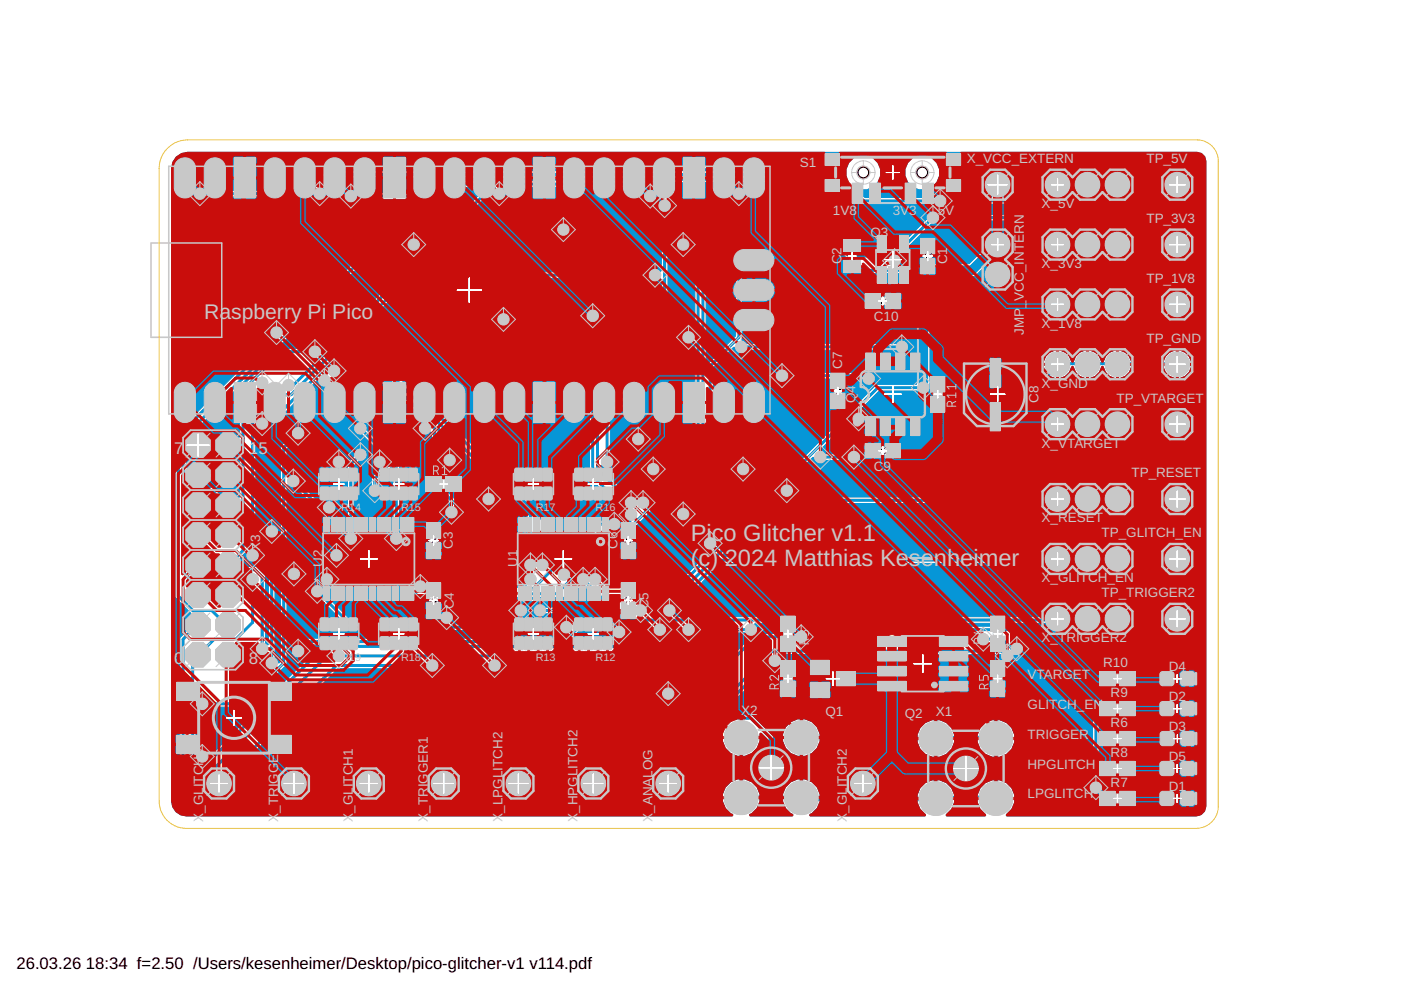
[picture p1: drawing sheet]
<svg xmlns="http://www.w3.org/2000/svg" width="297mm" height="210mm" viewBox="0 0 297 210" stroke-linecap="round" stroke-linejoin="round" font-family="sans-serif">
<defs><g id="words">
<g font-size="5" fill="#c8c8c8">
<text x="146.4" y="114.8">Pi</text>
<text x="150.9" y="114.8">co Glitcher v1.1</text>
<text x="146.4" y="120.1">(c) 2024 Matthias Kesenheimer</text>
</g>
<text font-size="4.5" fill="#c8c8c8" x="43.3" y="67.7">Raspberry Pi Pico</text>
<g font-size="3.6" fill="#c8c8c8">
<text x="36.9" y="96.3">7</text>
<text x="52.8" y="96.3">1</text>
<text x="54.8" y="96.3">5</text>
<text x="36.9" y="140.7">0</text>
<text x="52.8" y="140.7">8</text>
</g>
<g font-size="3.5">
<text x="3.5" y="205.4">26.03.26</text>
<text x="18.2" y="205.4">18:34 f=2.50 /Users/kesenheimer/Desktop/pico-glitcher-v1 v114.pdf</text>
</g>
<g font-size="2.9" fill="#c8c8c8">
<text x="169.6" y="35.3">S1</text>
<text x="205" y="34.6">X_VCC_EXTERN</text>
<text x="243.1" y="34.6">TP_5V</text>
<text x="176.6" y="45.5">1V8</text>
<text x="189.3" y="45.5">3V3</text>
<text x="198.8" y="45.5">5V</text>
<text x="220.8" y="44.1">X_5V</text>
<text x="243.1" y="47.3">TP_3V3</text>
<text x="178.4" y="54" transform="rotate(-90 178.4 54)">2</text>
<text x="184.5" y="50.3">Q</text>
<text x="186.8" y="50.3">3</text>
<text x="178.4" y="56.1" transform="rotate(-90 178.4 56.1)">C</text>
<text x="200.8" y="56.1" transform="rotate(-90 200.8 56.1)">C1</text>
<text x="220.8" y="56.8">X_3V3</text>
<text x="243.1" y="60">TP_1V8</text>
<text x="217" y="65.4" transform="rotate(-90 217 65.4)">_</text>
<text x="217" y="63.8" transform="rotate(-90 217 63.8)">VCC_INTERN</text>
<text x="185.3" y="68.1">C10</text>
<text x="217" y="71.1" transform="rotate(-90 217 71.1)">JMP</text>
<text x="220.8" y="69.5">X_1V8</text>
<text x="243.1" y="72.7">TP_GND</text>
<text x="178.6" y="78.3" transform="rotate(-90 178.6 78.3)">C7</text>
<text x="220.8" y="82.2">X_GND</text>
<text x="181.4" y="85.5" transform="rotate(-90 181.4 85.5)">Q4</text>
<text x="220.2" y="85.4" transform="rotate(-90 220.2 85.4)">C8</text>
<text x="236.7" y="85.4">TP_VTARGET</text>
<text x="220.8" y="94.9">X_VTARGET</text>
<text x="185.3" y="99.8">C9</text>
<text x="239.9" y="101.2">TP_RESET</text>
<text x="220.8" y="110.8">X_RESET</text>
<text x="233.5" y="113.9">TP_GLITCH_EN</text>
<text x="55.1" y="116.9" transform="rotate(-90 55.1 116.9)">X3</text>
<text x="96" y="116.4" transform="rotate(-90 96 116.4)">C3</text>
<text x="130.9" y="116.4" transform="rotate(-90 130.9 116.4)">C6</text>
<text x="68.5" y="120.1" transform="rotate(-90 68.5 120.1)">U2</text>
<text x="109.7" y="120.1" transform="rotate(-90 109.7 120.1)">U1</text>
<text x="220.8" y="123.5">X_GLITCH_EN</text>
<text x="96.2" y="129.2" transform="rotate(-90 96.2 129.2)">C</text>
<text x="96.2" y="127.1" transform="rotate(-90 96.2 127.1)">4</text>
<text x="137.5" y="129.2" transform="rotate(-90 137.5 129.2)">C5</text>
<text x="233.5" y="126.6">TP_TRIGGER2</text>
<text x="220.8" y="136.2">X_TRIGGER2</text>
<text x="217.9" y="143.9">VTARGET</text>
<text x="233.9" y="141.5">R10</text>
<text x="247.8" y="142.3">D4</text>
<text x="235.5" y="147.8">R9</text>
<text x="247.8" y="148.7">D2</text>
<text x="157.2" y="151.7">X2</text>
<text x="175" y="151.8">Q1</text>
<text x="191.8" y="152.3">Q2</text>
<text x="198.4" y="151.8">X1</text>
<text x="217.9" y="150.2">GLITCH_EN</text>
<text x="235.5" y="154.2">R6</text>
<text x="247.8" y="155">D3</text>
<text x="58.9" y="159.8" transform="rotate(-90 58.9 159.8)">R0</text>
<text x="106.6" y="160.9" transform="rotate(-90 106.6 160.9)">CH2</text>
<text x="217.9" y="156.6">TRIGGER</text>
<text x="235.5" y="160.5">R8</text>
<text x="247.8" y="161.4">D5</text>
<text x="122.4" y="162.2" transform="rotate(-90 122.4 162.2)">TCH2</text>
<text x="217.9" y="162.9">HPGLITCH</text>
<text x="235.5" y="166.9">R7</text>
<text x="247.8" y="167.7">D1</text>
<text x="43.1" y="172.3" transform="rotate(-90 43.1 172.3)">_GLITCH0</text>
<text x="58.9" y="172.3" transform="rotate(-90 58.9 172.3)">_TRIGGE</text>
<text x="74.8" y="172.3" transform="rotate(-90 74.8 172.3)">_GLITCH1</text>
<text x="90.7" y="172.3" transform="rotate(-90 90.7 172.3)">_T</text>
<text x="90.7" y="169" transform="rotate(-90 90.7 169)">RIGGER1</text>
<text x="106.6" y="172.3" transform="rotate(-90 106.6 172.3)">_L</text>
<text x="106.6" y="169.2" transform="rotate(-90 106.6 169.2)">PGLIT</text>
<text x="122.4" y="172.3" transform="rotate(-90 122.4 172.3)">_HPGLI</text>
<text x="138.3" y="172.3" transform="rotate(-90 138.3 172.3)">_ANALOG</text>
<text x="179.6" y="172.3" transform="rotate(-90 179.6 172.3)">_GLITCH2</text>
<text x="217.9" y="169.3">LPGLITCH</text>
<text x="43.1" y="174.2" transform="rotate(-90 43.1 174.2)">X</text>
<text x="58.9" y="174.2" transform="rotate(-90 58.9 174.2)">X</text>
<text x="74.8" y="174.2" transform="rotate(-90 74.8 174.2)">X</text>
<text x="90.7" y="174.2" transform="rotate(-90 90.7 174.2)">X</text>
<text x="106.6" y="174.2" transform="rotate(-90 106.6 174.2)">X</text>
<text x="122.4" y="174.2" transform="rotate(-90 122.4 174.2)">X</text>
<text x="138.3" y="174.2" transform="rotate(-90 138.3 174.2)">X</text>
<text x="179.6" y="174.2" transform="rotate(-90 179.6 174.2)">X</text>
</g>
<g font-size="2.3" fill="#c8c8c8">
<text x="72.3" y="108.3">R</text>
<text x="74" y="108.3">1</text>
<text x="75.3" y="108.3">4</text>
<text x="85" y="108.3">R15</text>
<text x="113.6" y="108.3">R17</text>
<text x="126.3" y="108.3">R16</text>
<text x="72.3" y="140.1">R1</text>
<text x="75.3" y="140.1">9</text>
<text x="85" y="140.1">R18</text>
<text x="113.6" y="140.1">R13</text>
<text x="126.3" y="140.1">R12</text>
</g>
</g></defs>
<g fill="none" stroke="#fff" stroke-width=".21">
<path d="M187.9 36.6h2.8M189.3 35.2v2.8M209.5 39.2h4M211.5 37.1v4M222.9 39.2h2.6M224.2 37.9v2.5M247.9 39.2h3.4M249.6 37.5v3.3M99.5 59v5.1M179.9 54.3h1.6M180.7 53.5v1.6M187.5 55h3.6"/>
<path d="M189.3 53.3v3.5M195.7 54.3h2M196.7 53.3v2M210.2 51.9h2.6M211.5 50.6v2.5M222.9 51.9h2.6M224.2 50.6v2.5M247.9 51.9h3.4M249.6 50.2v3.3M97 61.5h5M186.4 63.8h1.6M187.2 63v1.6"/>
<path d="M222.9 64.5h2.6M222.9 77.2h2.6M224.2 63.3v2.5M224.2 76v2.5M247.9 64.5h3.4M247.9 77.2h3.4M249.6 62.9v3.3M249.6 75.6v3.3M39.7 94.4h4.6M42 92.1v4.6M176.9 82.9h1.5M177.7 82.1v1.5"/>
<path d="M186.4 95.6h1.6M187.2 94.8v1.6M187.5 83.6h3.6M189.3 81.9v3.4M198.1 83.6h1.5M198.8 82.8v1.5M210 83.6h3M211.5 82.1v3M222.9 89.9h2.6M224.2 88.7v2.5M247.9 89.9h3.4M249.6 88.3v3.3"/>
<path d="M70.7 102.6h2.2M71.8 101.5v2.2M76.4 118.5h3.5M78.2 116.8v3.5M83.4 102.6h2.2M84.5 101.5v2.2M91 114.6h1.9M91.9 113.6v2M93.3 102.6h1.5M94.1 101.9v1.5M112 102.6h2.2M113.1 101.5v2.2"/>
<path d="M117.7 118.5h3.5M119.4 116.8v3.5M124.7 102.6h2.2M125.8 101.5v2.2M132.4 114.6h1.6M133.2 113.8v1.6M222.9 105.8h2.6M222.9 118.5h2.6M224.2 104.5v2.6M224.2 117.2v2.6M247.9 105.8h3.4M247.9 118.5h3.4"/>
<path d="M249.6 104.1v3.4M249.6 116.8v3.4M70.7 134.4h2.2M71.8 133.3v2.2M83.4 134.4h2.2M84.5 133.3v2.2M91.1 127.3h1.6M91.9 126.5v1.6M112 134.4h2.2M113.1 133.3v2.2M124.7 134.4h2.2M125.8 133.3v2.2"/>
<path d="M132.4 127.3h1.6M133.2 126.5v1.6M166.3 134.4h1.5M167.1 133.6v1.5M195.6 138.9v3.7M210.8 134.4h1.5M211.5 133.6v1.5M222.9 131.2h2.6M224.2 129.9v2.6M247.9 131.2h3.4M249.6 129.5v3.4M48 152.2h3.2"/>
<path d="M49.6 150.6v3.1M166.3 143.9h1.5M167.1 143.2v1.5M175.2 143.9h2.8M176.6 142.5v2.8M193.8 140.7h3.7M210.8 143.9h1.5M211.5 143.2v1.5M236.2 143.9h1.5M236.2 156.6h1.5M236.2 150.2h1.5M236.9 143.2v1.5"/>
<path d="M236.9 149.5v1.5M236.9 155.9v1.5M248.8 143.9h1.6M248.8 150.2h1.6M248.8 156.6h1.7M249.6 143.1v1.6M249.6 149.4v1.7M249.6 155.8v1.6M44.7 166.1h3.5M46.4 164.3v3.6M60.3 166.1h4M62.3 164.1v4.1"/>
<path d="M76.4 166.1h3.6M78.2 164.3v3.6M92 166.1h4.1M94.1 164.1v4.1M107.9 166.1h4M109.9 164.1v4M123.8 166.1h4M125.8 164.1v4M139.9 166.1h3.5M141.7 164.4v3.5M161 162.8h5.1M163.5 160.2v5.1"/>
<path d="M181.2 166.1h3.5M182.9 164.3v3.6M202.3 162.9h5M204.8 160.4v5.1M236.2 162.9h1.5M236.2 169.3h1.5M236.9 162.2v1.5M236.9 168.5v1.6M248.8 162.9h1.6M248.8 169.3h1.6M249.6 162.1v1.7M249.6 168.5v1.6"/>
</g>
<g fill="#c8c8c8" stroke="#c8c8c8" stroke-width=".21">
<circle cx="204.8" cy="162.9" r="2.62"/>
<circle cx="198.4" cy="156.6" r="3.6"/>
<circle cx="211.2" cy="156.6" r="3.6"/>
<circle cx="211.2" cy="169.3" r="3.6"/>
<circle cx="198.4" cy="169.3" r="3.6"/>
<circle cx="224.2" cy="39.2" r="2.6"/>
<circle cx="230.6" cy="39.2" r="2.6"/>
<circle cx="236.9" cy="39.2" r="2.6"/>
<circle cx="224.2" cy="51.9" r="2.6"/>
<circle cx="230.6" cy="51.9" r="2.6"/>
<circle cx="236.9" cy="51.9" r="2.6"/>
<circle cx="224.2" cy="64.5" r="2.6"/>
<circle cx="230.6" cy="64.5" r="2.6"/>
<circle cx="236.9" cy="64.5" r="2.6"/>
<circle cx="224.2" cy="77.2" r="2.6"/>
<circle cx="230.6" cy="77.2" r="2.6"/>
<circle cx="236.9" cy="77.2" r="2.6"/>
<circle cx="249.6" cy="39.2" r="2.6"/>
<circle cx="249.6" cy="51.9" r="2.6"/>
<circle cx="249.6" cy="64.5" r="2.6"/>
<circle cx="249.6" cy="77.2" r="2.6"/>
<circle cx="182.9" cy="166.1" r="2.6"/>
<circle cx="249.6" cy="105.8" r="2.6"/>
<circle cx="46.4" cy="166.1" r="2.6"/>
<circle cx="62.3" cy="166.1" r="2.6"/>
<circle cx="78.2" cy="166.1" r="2.6"/>
<circle cx="94.1" cy="166.1" r="2.6"/>
<circle cx="249.6" cy="131.2" r="2.6"/>
<circle cx="109.9" cy="166.1" r="2.6"/>
<circle cx="249.6" cy="118.5" r="2.6"/>
<circle cx="125.8" cy="166.1" r="2.6"/>
<circle cx="163.5" cy="162.8" r="2.62"/>
<circle cx="157.1" cy="156.4" r="3.6"/>
<circle cx="169.9" cy="156.4" r="3.6"/>
<circle cx="169.9" cy="169.1" r="3.6"/>
<circle cx="157.1" cy="169.1" r="3.6"/>
<circle cx="141.7" cy="166.1" r="2.6"/>
<circle cx="211.5" cy="39.2" r="2.6"/>
<circle cx="211.5" cy="51.9" r="2.6"/>
<circle cx="211.5" cy="58.2" r="2.6"/>
<circle cx="249.6" cy="89.9" r="2.6"/>
<circle cx="195.5" cy="36.6" r="1.38"/>
<circle cx="183" cy="36.6" r="1.38"/>
<circle cx="224.2" cy="89.9" r="2.6"/>
<circle cx="230.6" cy="89.9" r="2.6"/>
<circle cx="236.9" cy="89.9" r="2.6"/>
<circle cx="224.2" cy="105.8" r="2.6"/>
<circle cx="230.6" cy="105.8" r="2.6"/>
<circle cx="236.9" cy="105.8" r="2.6"/>
<circle cx="224.2" cy="118.5" r="2.6"/>
<circle cx="230.6" cy="118.5" r="2.6"/>
<circle cx="236.9" cy="118.5" r="2.6"/>
<circle cx="224.2" cy="131.2" r="2.6"/>
<circle cx="230.6" cy="131.2" r="2.6"/>
<circle cx="236.9" cy="131.2" r="2.6"/>
<circle cx="199.3" cy="42.6" r="1.21"/>
<circle cx="42.4" cy="41.1" r="1.21"/>
<circle cx="197.8" cy="46.1" r="1.21"/>
<circle cx="189.7" cy="55.3" r="1.21"/>
<circle cx="130.2" cy="111.1" r="1.21"/>
<circle cx="95.7" cy="108.6" r="1.21"/>
<circle cx="67.8" cy="41.1" r="1.21"/>
<circle cx="42.9" cy="160.4" r="1.21"/>
<circle cx="69.3" cy="122.8" r="1.21"/>
<circle cx="71.8" cy="97.9" r="1.21"/>
<circle cx="55.6" cy="89.8" r="1.21"/>
<circle cx="80.5" cy="97.9" r="1.21"/>
<circle cx="182.1" cy="88.8" r="1.21"/>
<circle cx="166.8" cy="104" r="1.21"/>
<circle cx="106.7" cy="67.7" r="1.21"/>
<circle cx="157.5" cy="99.5" r="1.21"/>
<circle cx="144.8" cy="109" r="1.21"/>
<circle cx="119.4" cy="48.7" r="1.21"/>
<circle cx="138.5" cy="99.5" r="1.21"/>
<circle cx="144.8" cy="51.9" r="1.21"/>
<circle cx="141.7" cy="147.1" r="1.21"/>
<circle cx="87.7" cy="51.9" r="1.21"/>
<circle cx="103.6" cy="105.8" r="1.21"/>
<circle cx="62.3" cy="121.7" r="1.21"/>
<circle cx="135.3" cy="93.1" r="1.21"/>
<circle cx="95.3" cy="97.6" r="1.21"/>
<circle cx="89.1" cy="124.4" r="1.21"/>
<circle cx="126.2" cy="122.8" r="1.21"/>
<circle cx="74.4" cy="41.6" r="1.21"/>
<circle cx="195.8" cy="82.2" r="1.21"/>
<circle cx="53.6" cy="122.8" r="1.21"/>
<circle cx="135.8" cy="129.4" r="1.21"/>
<circle cx="139.9" cy="133.5" r="1.21"/>
<circle cx="71.8" cy="139.1" r="1.21"/>
<circle cx="141.9" cy="129.4" r="1.21"/>
<circle cx="146" cy="133.5" r="1.21"/>
<circle cx="55.6" cy="137.6" r="1.21"/>
<circle cx="57.6" cy="140.6" r="1.21"/>
<circle cx="57.6" cy="112.7" r="1.21"/>
<circle cx="91.7" cy="141.1" r="1.21"/>
<circle cx="120.1" cy="133" r="1.21"/>
<circle cx="67.3" cy="125.4" r="1.21"/>
<circle cx="119.6" cy="121.8" r="1.21"/>
<circle cx="115" cy="119.8" r="1.21"/>
<circle cx="53.6" cy="117.8" r="1.21"/>
<circle cx="112.5" cy="119.8" r="1.21"/>
<circle cx="70.8" cy="78.6" r="1.21"/>
<circle cx="66.8" cy="74.6" r="1.21"/>
<circle cx="114.5" cy="129.4" r="1.21"/>
<circle cx="63.2" cy="138" r="1.21"/>
<circle cx="112.5" cy="122.8" r="1.21"/>
<circle cx="68.8" cy="80.7" r="1.21"/>
<circle cx="58.6" cy="70.5" r="1.21"/>
<circle cx="110.4" cy="129.4" r="1.21"/>
<circle cx="94.7" cy="131" r="1.21"/>
<circle cx="104.9" cy="141.1" r="1.21"/>
<circle cx="74.4" cy="114.2" r="1.21"/>
<circle cx="76.4" cy="96.4" r="1.21"/>
<circle cx="181" cy="96.9" r="1.21"/>
<circle cx="173.9" cy="96.9" r="1.21"/>
<circle cx="138.9" cy="58.3" r="1.21"/>
<circle cx="55.6" cy="81.2" r="1.21"/>
<circle cx="69.8" cy="107.6" r="1.21"/>
<circle cx="62.2" cy="102" r="1.21"/>
<circle cx="79.5" cy="104" r="1.21"/>
<circle cx="76.4" cy="90.8" r="1.21"/>
<circle cx="84" cy="114.2" r="1.21"/>
<circle cx="90.1" cy="90.8" r="1.21"/>
<circle cx="128.7" cy="97.9" r="1.21"/>
<circle cx="146" cy="71.5" r="1.21"/>
<circle cx="215.6" cy="137.6" r="1.21"/>
<circle cx="208.5" cy="135.5" r="1.21"/>
<circle cx="42.9" cy="149.2" r="1.21"/>
<circle cx="63.2" cy="91.8" r="1.21"/>
<circle cx="61.2" cy="81.7" r="1.21"/>
<circle cx="105.9" cy="41.1" r="1.21"/>
<circle cx="137.9" cy="41.6" r="1.21"/>
<circle cx="136.3" cy="106.6" r="1.21"/>
<circle cx="164.3" cy="140.1" r="1.21"/>
<circle cx="140.9" cy="43.6" r="1.21"/>
<circle cx="133.8" cy="106.6" r="1.21"/>
<circle cx="159.2" cy="133.5" r="1.21"/>
<circle cx="169.9" cy="135" r="1.21"/>
<circle cx="232.3" cy="167" r="1.21"/>
<circle cx="156.7" cy="41.1" r="1.21"/>
<circle cx="150.6" cy="115.2" r="1.21"/>
<circle cx="213.6" cy="139.1" r="1.21"/>
<circle cx="125.7" cy="67" r="1.21"/>
<circle cx="133.8" cy="109.1" r="1.21"/>
<circle cx="191.2" cy="73.6" r="1.21"/>
<circle cx="157.2" cy="73.6" r="1.21"/>
<circle cx="165.8" cy="79.7" r="1.21"/>
<circle cx="184.2" cy="80.3" r="1.21"/>
<circle cx="131.3" cy="134" r="1.21"/>
<circle cx="123.6" cy="122.8" r="1.21"/>
<circle cx="71.3" cy="117.8" r="1.21"/>
</g>
<g fill="#c8c8c8" stroke="#c8c8c8" stroke-width=".21">
<circle cx="42" cy="94.4" r="2.82"/>
<circle cx="48.3" cy="94.4" r="2.82"/>
<circle cx="42" cy="100.7" r="2.82"/>
<circle cx="48.3" cy="100.7" r="2.82"/>
<circle cx="42" cy="107.1" r="2.82"/>
<circle cx="48.3" cy="107.1" r="2.82"/>
<circle cx="42" cy="113.4" r="2.82"/>
<circle cx="48.3" cy="113.4" r="2.82"/>
<circle cx="42" cy="119.8" r="2.82"/>
<circle cx="48.3" cy="119.8" r="2.82"/>
<circle cx="42" cy="126.1" r="2.82"/>
<circle cx="48.3" cy="126.1" r="2.82"/>
<circle cx="42" cy="132.5" r="2.82"/>
<circle cx="48.3" cy="132.5" r="2.82"/>
<circle cx="42" cy="138.8" r="2.82"/>
<circle cx="48.3" cy="138.8" r="2.82"/>
</g>
<g fill="none" stroke="#0696d7" stroke-width=".63">
<path d="M236.9 39v.2M249.6 39.2v-.2h-18.8l-.2 .2-.3-.2h-6.1v.5l-3 3.1h-38.1l-6.6-6.6h-106.2l-5.1 5.1h-22.8M67.8 41.1l4-4.1h92.5l17.2 17.3h8.2M74.4 41.6h14.2l3.6-3.6h71.6l19.3 19.3h12.7M105.9 41.1h-3.1l-40.6 40.6h-1M137.9 41.6h3.5l6.6 6.6v46.7l-11.7 11.7M138.9 58.3h-51.8l-25.4 25.4h-3.6l-2.5-2.5M140.9 43.6v31.5l-14.2 14.2v10.2l7.1 7.1M156.7 41.1v30.4l-6.1 6.1v37.6M189.7 54.3v1M224.2 51.7h6.1l.3 .2 .2-.2h18.8v.2M224.2 51.7v.2"/>
<path d="M224.2 51.7l-5.6-5.6h-20.8l-8.1 8.2M236.9 51.7v.2M58.6 70.5v1l-20.8 20.9v34l3.1 3h4l3.1 3.1h.3M66.8 74.6h-7.2l-8.1 8.1v34l-3.2 3.1M70.8 78.6h11.2l30.5 30.5v10.7M125.7 67v34l8.1 8.1M146 71.5l-17.3 17.3v9.1M157.2 73.6h34M165.8 79.7h17.8l.6 .6M224.2 64.5v-.1h6.1l.3 .1 .2-.1h18.8v.1M236.9 64.4v.1M236.9 77.1v.1"/>
<path d="M249.6 77.2v-.1h-18.8l-.2 .1-.3-.1h-6.1v.5l-11.2 11.2h-30.9M55.6 89.8h8.1l8.1 8.1M63.2 91.8l-3 3.1v45.7l-8.7 8.6h-8.6M68.8 80.7h13.7l9.7 9.6v12.2l20.3 20.3M71.8 97.9v16.8l-2.5 2.5v5.6h-2l-6.1 6.1v12.2l-18.3 18.3v1M71.8 97.9l3.6-3.5h1.5l3.6 3.5M76.4 96.4l-2 2v15.8M76.4 90.8l6.1 6.1v1.5l-3 3.1v2.5M90.1 90.8l-6.1 6.1v17.3M173.9 96.9h7.1M183.1 88.8v8.6l-6.6 6.6h-9.7M195.8 82.2h-9.7l-40.6 40.6h-19.3l-2.1-2h-1l-5.1 5.1h-6.6l-1.5-1.5h-20.8"/>
<path d="M224.2 89.9v-.1h6.1l.3 .1 .2-.1h18.8v.1M236.9 89.8v.1M42 107.1l-3.2 3v11.2l1.5 1.5h9.7l2-2h2.1l1.5 1.5v15.3M48.3 107.1h-.3l-3.1-3.1h-4l-2.1-2v-9.1l53.9-53.9h47.7l8.6 8.7v48.7l-16.7 16.8h-3.1l-8.6 8.6h-1M53.6 117.8v-28.5l1.5-1.5h4l11.2-11.2h11.2l33.5 33.5v9.7M57.6 112.7v27.9M62.2 102l5.6 5.6h2M71.3 117.8h8.7l9.1 9.1h30.5l4-4.1 7.7 7.7v3.5M95.7 108.6l16.3 16.3h1l13.7-13.8h3.5M236.9 105.6v.2M236.9 118.3v.2M249.6 105.8v-.2h-18.8l-.2 .2-.3-.2h-6.1v.5h-60.4l-21.4 21.3h-4.5l-2.1 2"/>
<path d="M249.6 118.5v-.2h-18.8l-.2 .2-.3-.2h-6.1v.5h-71.6l-10.7 10.6M42 132.5l-3.2 3v24.9l3.1 3h2l.5-.5h1l23.9-23.8h67.5l5.6-5.6h3.6M53.6 122.8v9.2l-3.6 3.5h-4.6l-4.5 4.6v20.8l1.5 1.5h1l25.4-25.3h61.9l3.6-3.6h5.6M67.3 125.4l7.6 7.6h45.2M110.4 129.4h-14.2l-1.5 1.6M114.5 129.4h4.6l3 3.1v1l-2.5 2.5h-54.4l-2 2M159.2 133.5h-10.7l-28.4 28.4h-21.8l-4.2 4.2M208.5 135.5h4l2.1 2.1h1M213.6 139.1l-1.1-1.1h-48.7l-28 28h-9.6l-.4 .1M236.9 131v.2M249.6 131.2v-.2h-18.8l-.2 .2-.3-.2h-6.1v.5h-92.9M91.7 141.1h-20.4l-24.9 25"/>
<path d="M104.9 141.1h-10.7l-24.9 24.9h-6.6l-.4 .1M157.1 156.4l.1 12.6M164.3 140.1h-1l-29.5 29.4h-52.3l-3.3-3.4M169.9 156.4v12.6M211.2 156.6l-.2-.3h-12.2l-.4 .3v12.7M109.9 166.1l3.1-3.2h19.3l27.9-27.9h9.7l1.5-1.5h42.7l18.2 18.3v15.2M157.2 169h12.7M157.2 169l-.1 .1M163.5 162.8l-.2-.4v-6.1l-4.1-4h-4.1l-2 2v.5l-11.4 11.3M169.9 169l.5 .5h27.9l.1-.2M198.4 169.3l.4-.3h12.2l.2 .3"/>
</g>
<path d="M37.4 33.3a3.4 3.4 0 0 0-1 2.4v134.2a3.2 3.2 0 0 0 3.1 3.1h115.7l.1-.1v-.2a3.3 3.3 0 0 1-2.1-3.4h7.9a3.8 3.8 0 0 1-2.2 3.4l.2 .3h8.8l.2-.1-.1-.2a3.3 3.3 0 0 1-2.1-3.4h8a3.8 3.8 0 0 1-2.2 3.4l.2 .3h24.1l.2-.3a3.9 3.9 0 0 1-1.8-3.2h8a4.2 4.2 0 0 1-1.8 3.3l.2 .2h8l.2-.3a3.9 3.9 0 0 1-1.8-3.2h7.9a4.2 4.2 0 0 1-1.7 3.3l.1 .2h40.1a2.09 2.09 0 0 0 2.1-2.1v-136.7a1.89 1.89 0 0 0-1.9-1.9h-214a3.4 3.4 0 0 0-2.4 1zM191.8 36.6a3.8 3.8 0 0 1 7.5 0 3.8 3.8 0 0 1-7.5 0zM41 40.5l.8-.8h1.1l.7 .7h21.3l5.1-5.1h106.8l2.3 2.3h.3a3.8 3.8 0 0 1 3.4-4.7 3.8 3.8 0 0 1 4 4.2 3.8 3.8 0 0 1-4.8 3.1v.3l1.4 1.4h14.7l.7-.6h1.1l.7 .6h9.4l.2-.2a2.82 2.82 0 0 1-.9-4.3 2.82 2.82 0 0 1 4.4 0 2.82 2.82 0 0 1-.9 4.3l.2 .2h7.8l1.1-1.1a2.8 2.8 0 0 1 1.1-4.1 2.8 2.8 0 0 1 3.9 1.6h1.1a2.77 2.77 0 0 1 2.6-1.9 2.77 2.77 0 0 1 2.6 1.9h1.1a2.77 2.77 0 0 1 2.7-1.9 2.77 2.77 0 0 1 2.6 1.9h7.4a2.78 2.78 0 0 1 4.4-1.2 2.78 2.78 0 0 1-.3 4.5 2.78 2.78 0 0 1-4.2-1.8l-7.2-.1a2.85 2.85 0 0 1-2.8 2.2 2.85 2.85 0 0 1-2.8-2.2l-.8 .1a2.82 2.82 0 0 1-2.8 2.1 2.82 2.82 0 0 1-2.7-2.2l-.9 .1a2.79 2.79 0 0 1-3.8 1.9l-1.6 1.6h-20.9l-.7 .6h-1.1l-.7-.6h-15.3l-6.6-6.6h-10.8l-.2 .2 16.6 16.7 7.6-.1 7-7 .1-.9 .8-.8h1l.8 .6h19.8l4.1 4a2.77 2.77 0 0 1 3.9 1.6h1.1a2.77 2.77 0 0 1 2.6-1.9 2.77 2.77 0 0 1 2.6 1.9h1.1a2.77 2.77 0 0 1 2.7-1.9 2.77 2.77 0 0 1 2.6 1.9h7.4a2.78 2.78 0 0 1 4.4-1.2 2.78 2.78 0 0 1-.3 4.5 2.78 2.78 0 0 1-4.2-1.8l-7.2-.1a2.85 2.85 0 0 1-2.8 2.2 2.85 2.85 0 0 1-2.8-2.2l-.8 .1a2.82 2.82 0 0 1-2.8 2.1 2.82 2.82 0 0 1-2.7-2.2l-.9 .1a2.8 2.8 0 0 1-3.8 1.9 2.8 2.8 0 0 1-1.3-4.1l-3.5-3.5h-19.2l-.8 .7h-.9l-6.7 6.7v.2l.3 .3v1.1l-.5 .6 .2 .2h3.7l1.1-.7h10l3.3-3.3a2.81 2.81 0 0 1 2.6-3.5 2.81 2.81 0 0 1 2.9 3.1 2.81 2.81 0 0 1-3.6 2.4l-.9 1v.3a2.78 2.78 0 0 1 4.1 .9 2.78 2.78 0 0 1-1.4 3.9 2.78 2.78 0 0 1-3.7-2v-1l.4-1.1-.2-.2-2.2 2.1-.5 .2-9.1 .1v23.7l-.2 .5-.7 .5-.8 .1-1.1-.7h-8l-12.4 12.4v.2l.5 .1 .7 .6h4.6l.7-.6h1.1l.8 .8v1.1l-.8 .7h-1.1l-.7-.6h-4.6l-.7 .6h-1.1l-.8-.7-.1-.5h-.2l-8 8-.1 .3 .2 .1 57.1-.1a2.8 2.8 0 0 1 2.5-2.3 2.8 2.8 0 0 1 2.8 1.8l1.1 .1a3.1 3.1 0 0 1 4.2-1.4l.8 .8 .3 .5 1 .1a3.1 3.1 0 0 1 4.3-1.4l1.1 1.4h7.3a3.1 3.1 0 0 1 4.3-1.4 2.81 2.81 0 0 1-.1 4.7 2.81 2.81 0 0 1-4.3-1.9h-7.1a2.85 2.85 0 0 1-2.8 2.3 2.85 2.85 0 0 1-2.8-2.3h-.8a2.85 2.85 0 0 1-2.8 2.3 2.85 2.85 0 0 1-2.8-2.3h-.7a2.8 2.8 0 0 1-2.5 2.3 2.8 2.8 0 0 1-2.9-1.8h-57.5l-11.1 11.1 .2 .2 68.3-.1a2.8 2.8 0 0 1 2.5-2.3 2.8 2.8 0 0 1 2.8 1.8l1.1 .1a3.1 3.1 0 0 1 4.2-1.4l.8 .8 .3 .5 1 .1a3.1 3.1 0 0 1 4.3-1.4l1.1 1.4h7.3a3.1 3.1 0 0 1 4.3-1.4 2.81 2.81 0 0 1-.1 4.7 2.81 2.81 0 0 1-4.3-1.9h-7.1a2.85 2.85 0 0 1-2.8 2.3 2.85 2.85 0 0 1-2.8-2.3h-.8a2.85 2.85 0 0 1-2.8 2.3 2.85 2.85 0 0 1-2.8-2.3h-.7a2.8 2.8 0 0 1-2.5 2.3 2.8 2.8 0 0 1-2.9-1.8h-68.6l-9.7 9.5v1l-.6 .6 .2 .2 78.6-.1a2.8 2.8 0 0 1 2.5-2.3 2.8 2.8 0 0 1 2.8 1.8l1.1 .1a3.1 3.1 0 0 1 4.2-1.4l.8 .8 .3 .5 1 .1a3.1 3.1 0 0 1 4.3-1.4l1.1 1.4h7.3a3.1 3.1 0 0 1 4.3-1.4 2.81 2.81 0 0 1-.1 4.7 2.81 2.81 0 0 1-4.3-1.9h-7.1a2.85 2.85 0 0 1-2.8 2.3 2.85 2.85 0 0 1-2.8-2.3h-.8a2.85 2.85 0 0 1-2.8 2.3 2.85 2.85 0 0 1-2.8-2.3h-.7a2.8 2.8 0 0 1-2.5 2.3 2.8 2.8 0 0 1-2.9-1.8h-61.4l-.2 .2 .5 .5v1.2l.2 .2h7.9l.7-.6h.9l.9-.9h43.2l18.7 18.7v14.3l.7 .7v1.1l-.8 .7h-1.1l-.8-.7v-1.1l.6-.7v-13.7l-14.5-14.5-.2 .1v.4l-.8 .8h-1.2v.7l-.8 .8h-1.1l-.8-.8v-.7l-.2-.1h-46.8l-.1 .2 .5 .5v1.1l-.8 .8h-1.1l-.3-.3h-.2l-22 22.1 .1 .2h.9l1 .3 9.1-9.1 .1-.6 2.4-2.4h4.7l4.5 4.5v3.8a2.82 2.82 0 0 1 2.3 3.6 2.82 2.82 0 0 1-3.9 1.8 2.82 2.82 0 0 1-1.2-4.1l1.4-1.2-.1-3.4-1.1-1.1-.3 .1v.6h-7.9l-.2-.2-8.9 8.8a2.8 2.8 0 0 1-2 4.1 2.8 2.8 0 0 1-3.2-3.2h-.3l-4.5 4.5h-52.9l-1.7-1.6a2.78 2.78 0 0 1-4-1.7 2.78 2.78 0 0 1 2.6-3.5 2.78 2.78 0 0 1 2.8 3.3l-.3 .9 1.3 1.2h10.7l.1-.1v-.2a2.79 2.79 0 0 1-1-3.8 2.79 2.79 0 0 1 3.8-1l2.5-2.5h21.8l26.1-26.1v-.2l-.5-.1-.6-.6h-2.1l-5.6 5.6h-31.2l-.2 .2 .5 .6v1.1l-.8 .7h-1.1l-.7-.6h-9.1l-24.9 24.9h-4.5a2.78 2.78 0 0 1-4 2 2.78 2.78 0 0 1-.9-4.3 2.78 2.78 0 0 1 4.4 .2l.5 .7 4-.1 22.4-22.4v-.3l-.4-.1-.7-.6h-18.8l-22.8 22.9a2.79 2.79 0 0 1-2.7 4.2 2.79 2.79 0 0 1-1.8-4.6l-2.7-.1-3.5-3.5v-25.5l1.3-1.3-.1-.3v-2.3l1.1-1.2-3.3-3.4v-34.6l20.5-20.5v-.2l-.3-.3v-1.1l.8-.8h1.1l.8 .8v.4h.3l27.9-27.9-.2-.2h-12.4l-.7 .6h-1.1l-.8-.8v-1.1l.8-.8h1.1l.7 .7h12.6l3-3-.2-.2h-18.8l-3 3-.1 .9-.8 .8h-1.1l-.8-.8v-.4l-.2-.1-.7 .7h-21.9l-.7 .6h-1.1l-.8-.8zM221.9 63a2.8 2.8 0 0 1 2.7-1.2 2.8 2.8 0 0 1 2.3 1.9h1a2.8 2.8 0 0 1 2.7-1.9 2.8 2.8 0 0 1 2.6 1.9h1a2.8 2.8 0 0 1 2.7-1.9 2.8 2.8 0 0 1 2.7 1.9h7.3a2.78 2.78 0 0 1 4.4-1.4 2.78 2.78 0 0 1-.2 4.6 2.78 2.78 0 0 1-4.2-1.7l-7.2-.1a2.85 2.85 0 0 1-2.8 2.2 2.85 2.85 0 0 1-2.8-2.2h-.8a2.85 2.85 0 0 1-2.7 2.2 2.85 2.85 0 0 1-2.8-2.2h-.8a2.8 2.8 0 0 1-3.8 2 2.8 2.8 0 0 1-1.3-4.1zM224.4 74.3a3.3 3.3 0 0 1 2.9 2.5l.2-.1a3.1 3.1 0 0 1 2.9-2.4v5.9a3.3 3.3 0 0 1-2.9-2.5h-.3a3.1 3.1 0 0 1-2.8 2.5zM221.7 75.6l.8-.9 1.1-.4h.4v2.8h-2.8v-.5zM230.8 74.3a3.3 3.3 0 0 1 2.9 2.5l.2-.1a3.1 3.1 0 0 1 2.8-2.4v5.9a3.3 3.3 0 0 1-2.9-2.5h-.2a3.1 3.1 0 0 1-2.8 2.5zM237.1 74.3a2.83 2.83 0 0 1 2.8 2.8h-2.8zM249.8 74.3a2.83 2.83 0 0 1 2.8 2.8h-2.8zM247.1 75.6l.8-.9 1.1-.4h.4v2.8h-2.8v-.5zM221.2 77.4h2.8v2.8a2.83 2.83 0 0 1-2.8-2.8zM237.1 77.4h2.8a2.83 2.83 0 0 1-2.8 2.8zM246.6 77.4h2.8v2.8a2.83 2.83 0 0 1-2.8-2.8zM249.8 77.4h2.8a2.83 2.83 0 0 1-2.8 2.8zM221.9 88.4a2.94 2.94 0 0 1 4.8 .1h1.4a2.9 2.9 0 0 1 5 0h1.4a2.9 2.9 0 0 1 4.9 0h7.7a2.83 2.83 0 0 1 4.3-.7 2.83 2.83 0 0 1 0 4.3 2.83 2.83 0 0 1-4.3-.8l-7.8 .1a2.9 2.9 0 0 1-4.9-.1l-1.4 .1a2.9 2.9 0 0 1-4.9-.1l-1.5 .1a2.8 2.8 0 0 1-3.8 .9 2.8 2.8 0 0 1-.9-3.9zM166.5 154.1l1.1-1.1 1.5-.6h.6v3.8h-3.8v-.6zM170.1 152.4a3.8 3.8 0 0 1 3.8 3.8h-3.8zM198.6 152.6a3.8 3.8 0 0 1 3.8 3.8h-3.8zM211.4 152.6a3.8 3.8 0 0 1 3.7 3.8h-3.7zM207.8 154.3l1.1-1.1 1.5-.6h.6v3.8h-3.8v-.6zM195.1 154.3l1.1-1.1 1.4-.6h.6v3.8h-3.8v-.6zM170.1 156.6h3.8a3.8 3.8 0 0 1-3.8 3.8zM165.9 156.6h3.8v3.8a3.8 3.8 0 0 1-3.8-3.8zM157.3 156.6h3.8a3.8 3.8 0 0 1-3.8 3.8zM153.2 156.6h3.8v3.8a3.8 3.8 0 0 1-3.8-3.8zM211.4 156.8h3.7a3.8 3.8 0 0 1-3.7 3.7zM207.2 156.8h3.8v3.7a3.8 3.8 0 0 1-3.8-3.7zM198.6 156.8h3.8a3.8 3.8 0 0 1-3.8 3.7zM194.4 156.8h3.8v3.7a3.8 3.8 0 0 1-3.8-3.7zM202 162.9a2.82 2.82 0 0 1 5.6 0 2.82 2.82 0 0 1-5.6 0zM180.2 166.1a2.78 2.78 0 0 1 5.5 0 2.78 2.78 0 0 1-5.5 0zM166.5 166.9l1.1-1.1 1.5-.6h.6v3.7h-3.8v-.6zM153.8 166.9l1.1-1.1 1.5-.6h.6v3.7h-3.8v-.6zM157.3 165.2a3.8 3.8 0 0 1 3.8 3.7h-3.8zM170.1 165.2a3.8 3.8 0 0 1 3.8 3.7h-3.8zM198.6 165.3a3.8 3.8 0 0 1 3.8 3.8h-3.8zM211.4 165.3a3.8 3.8 0 0 1 3.7 3.8h-3.7zM207.8 167.1l1.1-1.1 1.5-.7h.6v3.8h-3.8v-.6zM195.1 167.1l1.1-1.1 1.4-.7h.6v3.8h-3.8v-.6zM141.4 38.8v.2l8.3 8.4 .1 29.7h.3l5.9-5.9v-28.9l-.7-.7v-1.1l.8-.8h1.1l.8 .8v1.1l-.6 .7-.1 29.9h.4l.7 .7h31.5l.7-.7h1.1l.8 .8v1.1l-.8 .8h-1.1l-.7-.6h-31.5l-.7 .6h-1.1l-.8-.8v-.4l-.2-.1-4.3 4.3v36l.6 .8v.3l.2 .2 33.7-33.7 8.5-.1 .1-23.2-.2-.2h-11.4l-19.3-19.3zM164.5 79.1l.8-.8h1l.8 .7 17.6-.1 .8 .8v1.1l-.8 .8h-1.1l-.7-.8-.1-.3-.1-.1h-15.6l-.8 .6h-1l-.8-.8zM87.6 57.3l-.1 .2 .2 .1h49.9l.7-.6h1.1l.7 .5 .1-.2v-12.4l-.6-.8v-1.1l.5-.5-.1-.2h-.9l-.7 .6h-1.1l-.8-.8v-1.1l.8-.8h1.1l.7 .7h1.7l.2-.3-1-.9h-33.2l-.1 .3 .5 .5v1.1l-.8 .8h-1.1l-.7-.6h-1.5zM41.3 91.3l.1 .3 1.7 .1 1.6 1.6v2.2l-1.6 1.6h-2.2l-1.1-1h-.2l-.1 .1v2.8h.3l1.1-1h2.2l1.6 1.6v2.3l-1.1 1.1v.3h1.6l1.5 1.5 .5-.4h2.3l1 1h.2l.1-.2v-2.8h-.3l-1 1.1h-2.3l-1.6-1.6v-2.3l1.6-1.6h2.3l1 1 .2 .1 .1-.2v-2.7l-.3-.1-1 1h-2.3l-1.6-1.6v-2.2l1.6-1.6h2.3l1 1 .3-.1v-10.2l8.6-8.5h6.1l.7-.6h1.1l.8 .7v.5h.3l34.1-34.1 2.2-.1 .3-.3v-.2h-12.1zM142.3 43.7l-.1 .4-.6 .8v29.6l.2 .2 2.8-2.8 .1-.9 .7-.8h1.1l.6 .5 .2-.2v-22l-4.7-4.8zM70.8 75.6v.2l.1 .1h10.9l33.9 33.9v8.7l.6 .7 .2 1h.2l9.7-9.8h2.6l.7-.6h1.1l.8 .8v1.1l-.5 .6 .1 .2 .8-.1 1.7-1.7v-.2l-.4-.1-.8-.7-.1-1-7.4-7.4v-33.1l-.7-.7v-1.1l.8-.8h1.1l.8 .8v1.1l-.6 .7v20l.2 .2 13.6-13.6v-15.5l-.1-.1-.7 .5h-1.1l-.7-.7h-50.2zM129.5 89l-.1 7.7 .6 .7v1.1l-.7 .8h-1.1l-.6-.5-.2 .1v.3l6 6h1l.7 .7 .7-.7h.9l10.6-10.6v-22.2h-.2l-.6 .5h-.9zM54.3 89.5l-.1 27 .7 .7v1.1l-.8 .8h-1.1l-.8-.8v-.9l-.2-.1-1.1 1 .2 .3v1.7l.2 .2 .4-.4h2.6l2 1.9v14.3l.5 .4 .1-.2v-22.6l-.6-.7v-1.1l.8-.8h1.1l.7 .8v1.1l-.6 .7v25.4l.6 .7 .2 .5 .4-.3v-45.6l2.3-2.4 .1-.9 .7-.8h1.1l.8 .8v1.1l-.8 .8h-.9l-1.9 2v5.9l.2 .1 .5-.5h1.1l.8 .8 .1 .9 4.4 4.4 .6 .1 .7-.6h1.1l.7 .7v1.1l-.7 .8h-1.1l-.7-.6h-1.1l-4.9-4.9-1-.1-.5-.5-.2 .1v38l-9.1 9h-7.7l-.7 .7h-1.1l-.5-.5h-.2l-.1 10.4 1.2 1.2h.5l24.6-24.7-.1-.3h-2.2l-.9 1-.1 .9-.8 .8h-1.1l-.7-.8v-1.1l.7-.8h1l1.3-1.4h54.3l.8-.7v-.2l-.5-.1-.7-.6h-44.2l-6.9-7h-1l-.8-.8v-1.1l.8-.8h1.1l.8 .8v1l6.6 6.5h18.5l.2-.2-.5-.6v-1.1l.7-.8h.9l.9-.9h13.3l.7-.6h1.1l.8 .8v1.1l-.8 .8h-1.1l-.7-.7h-12.6l-.6 .5v.9l-.5 .7 .2 .1h23.1l.7-.6 .5-.1v-.3l-1.3-1.2h-2.9l-.8 .7h-1l-.8-.8v-1.1l.8-.8h1l.8 .6h3.6l3.4 3.5v1.6l-2.2 2.2v.3h9.8l.8-.7v-.2l-.5-.1-.8-.8v-1.1l.7-.7-.1-2-6.5-6.5h-.8l-3.3 3.4h-31.1l-9.1-9.1-7.1-.1-.7 .7h-1.1l-.8-.8v-1.1l.8-.8h1.1l.7 .6h7.7l7.3 7.3 .2-.1v-.4l.8-.8h1.1l.7 .6h18.9l.2-.1-.1-.2-13.3-13.3-.9-.1-.8-.7v-1.1l.8-.8 .4-.1v-.2l-4.1-4.2v-11l-.2-.1-.6 .5h-1l-5 5v15.7l.7 .7v1.1l-.8 .8h-1.1l-.8-.8v-1.1l.6-.7v-13.9l-.3-.1-2.8 2.9v1.1l.6 .6v1.1l-.8 .8h-1.1l-.8-.8v-1.1l.7-.7v-1.6l2.9-3 .1-1-5-5h-.9l-.8-.8v-1.1l.8-.8h1.1l.7 .8 .1 .9 5.5 5.4 5.4-5.4 .1-.9 .8-.8h.4l.1-.2-7.9-7.9h-12.2l-.7 .6h-1.1l-.7-.8-.1-.4-.2-.1-7.8 7.8h-4zM75.1 95.9l.8-.8h1.1l.7 .8v1.1l-.7 .7-.9 .1-1 .9v14.2l.6 .7v1.1l-.8 .8h-1.1l-.8-.8v-1.1l.7-.7v-14.7l1.4-1.5zM92.9 90.8v11.4l17.9 18h.2l.1-1 .7-.7v-9.1l-18.6-18.6zM123.6 119.8l.1 .3h.7l1.5 1.4h.8l.7 .6h17.8l5.3-5.4-.1-.2h-.4l-.8-.7v-1.1l.7-.8-.1-17h-.3l-16.9 17h-3.1zM121.1 161.9l-.1 .2 .2 .1h10.8l27.1-27.1v-.2l-.5-.1-.7-.6h-9.1z" fill-rule="evenodd" fill="#0696d7" stroke="#0696d7" stroke-width=".21"/>
<path d="M211.5 51.9l-5.4 5.4h-10.3v24.9M224.2 89.9h25.4" fill="none" stroke="#0696d7" stroke-width="2"/>
<circle cx="204.8" cy="162.9" r="2.37" fill="#3ddc97" stroke="#3ddc97" stroke-width=".21"/>
<circle cx="204.8" cy="162.9" r="1.59" fill="#fff" stroke="#000" stroke-width=".21"/>
<circle cx="198.4" cy="156.6" r="3.3" fill="#3ddc97" stroke="#3ddc97" stroke-width=".21"/>
<circle cx="198.4" cy="156.6" r="2.22" fill="#fff" stroke="#000" stroke-width=".21"/>
<circle cx="211.2" cy="156.6" r="3.3" fill="#3ddc97" stroke="#3ddc97" stroke-width=".21"/>
<circle cx="211.2" cy="156.6" r="2.22" fill="#fff" stroke="#000" stroke-width=".21"/>
<circle cx="211.2" cy="169.3" r="3.3" fill="#3ddc97" stroke="#3ddc97" stroke-width=".21"/>
<circle cx="211.2" cy="169.3" r="2.22" fill="#fff" stroke="#000" stroke-width=".21"/>
<circle cx="198.4" cy="169.3" r="3.3" fill="#3ddc97" stroke="#3ddc97" stroke-width=".21"/>
<circle cx="198.4" cy="169.3" r="2.22" fill="#fff" stroke="#000" stroke-width=".21"/>
<path d="M222.9 39.2h2.6M224.2 37.9v2.5" fill="none" stroke="#fff" stroke-width=".21"/>
<circle cx="224.2" cy="39.2" r="2.35" fill="#3ddc97" stroke="#3ddc97" stroke-width=".21"/>
<circle cx="224.2" cy="39.2" r="1.27" fill="#fff" stroke="#000" stroke-width=".21"/>
<circle cx="230.6" cy="39.2" r="2.35" fill="#3ddc97" stroke="#3ddc97" stroke-width=".21"/>
<circle cx="230.6" cy="39.2" r="1.27" fill="#fff" stroke="#000" stroke-width=".21"/>
<circle cx="236.9" cy="39.2" r="2.35" fill="#3ddc97" stroke="#3ddc97" stroke-width=".21"/>
<circle cx="236.9" cy="39.2" r="1.27" fill="#fff" stroke="#000" stroke-width=".21"/>
<path d="M222.9 51.9h2.6M224.2 50.6v2.5" fill="none" stroke="#fff" stroke-width=".21"/>
<circle cx="224.2" cy="51.9" r="2.35" fill="#3ddc97" stroke="#3ddc97" stroke-width=".21"/>
<circle cx="224.2" cy="51.9" r="1.27" fill="#fff" stroke="#000" stroke-width=".21"/>
<circle cx="230.6" cy="51.9" r="2.35" fill="#3ddc97" stroke="#3ddc97" stroke-width=".21"/>
<circle cx="230.6" cy="51.9" r="1.27" fill="#fff" stroke="#000" stroke-width=".21"/>
<circle cx="236.9" cy="51.9" r="2.35" fill="#3ddc97" stroke="#3ddc97" stroke-width=".21"/>
<circle cx="236.9" cy="51.9" r="1.27" fill="#fff" stroke="#000" stroke-width=".21"/>
<path d="M222.9 64.5h2.6M224.2 63.3v2.5" fill="none" stroke="#fff" stroke-width=".21"/>
<circle cx="224.2" cy="64.5" r="2.35" fill="#3ddc97" stroke="#3ddc97" stroke-width=".21"/>
<circle cx="224.2" cy="64.5" r="1.27" fill="#fff" stroke="#000" stroke-width=".21"/>
<circle cx="230.6" cy="64.5" r="2.35" fill="#3ddc97" stroke="#3ddc97" stroke-width=".21"/>
<circle cx="230.6" cy="64.5" r="1.27" fill="#fff" stroke="#000" stroke-width=".21"/>
<circle cx="236.9" cy="64.5" r="2.35" fill="#3ddc97" stroke="#3ddc97" stroke-width=".21"/>
<circle cx="236.9" cy="64.5" r="1.27" fill="#fff" stroke="#000" stroke-width=".21"/>
<path d="M222.9 77.2h2.6M224.2 76v2.5" fill="none" stroke="#fff" stroke-width=".21"/>
<circle cx="224.2" cy="77.2" r="2.35" fill="#3ddc97" stroke="#3ddc97" stroke-width=".21"/>
<circle cx="224.2" cy="77.2" r="1.27" fill="#fff" stroke="#000" stroke-width=".21"/>
<circle cx="230.6" cy="77.2" r="2.35" fill="#3ddc97" stroke="#3ddc97" stroke-width=".21"/>
<circle cx="230.6" cy="77.2" r="1.27" fill="#fff" stroke="#000" stroke-width=".21"/>
<circle cx="236.9" cy="77.2" r="2.35" fill="#3ddc97" stroke="#3ddc97" stroke-width=".21"/>
<circle cx="236.9" cy="77.2" r="1.27" fill="#fff" stroke="#000" stroke-width=".21"/>
<path d="M39.7 94.4h4.6M42 92.1v4.6" fill="none" stroke="#fff" stroke-width=".21"/>
<circle cx="42" cy="94.4" r="2.54" fill="#3ddc97" stroke="#3ddc97" stroke-width=".21"/>
<circle cx="42" cy="94.4" r="1.27" fill="#fff" stroke="#000" stroke-width=".21"/>
<circle cx="48.3" cy="94.4" r="2.54" fill="#3ddc97" stroke="#3ddc97" stroke-width=".21"/>
<circle cx="48.3" cy="94.4" r="1.27" fill="#fff" stroke="#000" stroke-width=".21"/>
<circle cx="42" cy="100.7" r="2.54" fill="#3ddc97" stroke="#3ddc97" stroke-width=".21"/>
<circle cx="42" cy="100.7" r="1.27" fill="#fff" stroke="#000" stroke-width=".21"/>
<circle cx="48.3" cy="100.7" r="2.54" fill="#3ddc97" stroke="#3ddc97" stroke-width=".21"/>
<circle cx="48.3" cy="100.7" r="1.27" fill="#fff" stroke="#000" stroke-width=".21"/>
<circle cx="42" cy="107.1" r="2.54" fill="#3ddc97" stroke="#3ddc97" stroke-width=".21"/>
<circle cx="42" cy="107.1" r="1.27" fill="#fff" stroke="#000" stroke-width=".21"/>
<circle cx="48.3" cy="107.1" r="2.54" fill="#3ddc97" stroke="#3ddc97" stroke-width=".21"/>
<circle cx="48.3" cy="107.1" r="1.27" fill="#fff" stroke="#000" stroke-width=".21"/>
<circle cx="42" cy="113.4" r="2.54" fill="#3ddc97" stroke="#3ddc97" stroke-width=".21"/>
<circle cx="42" cy="113.4" r="1.27" fill="#fff" stroke="#000" stroke-width=".21"/>
<circle cx="48.3" cy="113.4" r="2.54" fill="#3ddc97" stroke="#3ddc97" stroke-width=".21"/>
<circle cx="48.3" cy="113.4" r="1.27" fill="#fff" stroke="#000" stroke-width=".21"/>
<circle cx="42" cy="119.8" r="2.54" fill="#3ddc97" stroke="#3ddc97" stroke-width=".21"/>
<circle cx="42" cy="119.8" r="1.27" fill="#fff" stroke="#000" stroke-width=".21"/>
<circle cx="48.3" cy="119.8" r="2.54" fill="#3ddc97" stroke="#3ddc97" stroke-width=".21"/>
<circle cx="48.3" cy="119.8" r="1.27" fill="#fff" stroke="#000" stroke-width=".21"/>
<circle cx="42" cy="126.1" r="2.54" fill="#3ddc97" stroke="#3ddc97" stroke-width=".21"/>
<circle cx="42" cy="126.1" r="1.27" fill="#fff" stroke="#000" stroke-width=".21"/>
<circle cx="48.3" cy="126.1" r="2.54" fill="#3ddc97" stroke="#3ddc97" stroke-width=".21"/>
<circle cx="48.3" cy="126.1" r="1.27" fill="#fff" stroke="#000" stroke-width=".21"/>
<circle cx="42" cy="132.5" r="2.54" fill="#3ddc97" stroke="#3ddc97" stroke-width=".21"/>
<circle cx="42" cy="132.5" r="1.27" fill="#fff" stroke="#000" stroke-width=".21"/>
<circle cx="48.3" cy="132.5" r="2.54" fill="#3ddc97" stroke="#3ddc97" stroke-width=".21"/>
<circle cx="48.3" cy="132.5" r="1.27" fill="#fff" stroke="#000" stroke-width=".21"/>
<circle cx="42" cy="138.8" r="2.54" fill="#3ddc97" stroke="#3ddc97" stroke-width=".21"/>
<circle cx="42" cy="138.8" r="1.27" fill="#fff" stroke="#000" stroke-width=".21"/>
<circle cx="48.3" cy="138.8" r="2.54" fill="#3ddc97" stroke="#3ddc97" stroke-width=".21"/>
<circle cx="48.3" cy="138.8" r="1.27" fill="#fff" stroke="#000" stroke-width=".21"/>
<path d="M247.9 39.2h3.4M249.6 37.5v3.3" fill="none" stroke="#fff" stroke-width=".21"/>
<circle cx="249.6" cy="39.2" r="2.35" fill="#3ddc97" stroke="#3ddc97" stroke-width=".21"/>
<circle cx="249.6" cy="39.2" r="1.27" fill="#fff" stroke="#000" stroke-width=".21"/>
<path d="M247.9 51.9h3.4M249.6 50.2v3.3" fill="none" stroke="#fff" stroke-width=".21"/>
<circle cx="249.6" cy="51.9" r="2.35" fill="#3ddc97" stroke="#3ddc97" stroke-width=".21"/>
<circle cx="249.6" cy="51.9" r="1.27" fill="#fff" stroke="#000" stroke-width=".21"/>
<path d="M247.9 64.5h3.4M249.6 62.9v3.3" fill="none" stroke="#fff" stroke-width=".21"/>
<circle cx="249.6" cy="64.5" r="2.35" fill="#3ddc97" stroke="#3ddc97" stroke-width=".21"/>
<circle cx="249.6" cy="64.5" r="1.27" fill="#fff" stroke="#000" stroke-width=".21"/>
<path d="M247.9 77.2h3.4M249.6 75.6v3.3" fill="none" stroke="#fff" stroke-width=".21"/>
<circle cx="249.6" cy="77.2" r="2.35" fill="#3ddc97" stroke="#3ddc97" stroke-width=".21"/>
<circle cx="249.6" cy="77.2" r="1.27" fill="#fff" stroke="#000" stroke-width=".21"/>
<path d="M181.2 166.1h3.5M182.9 164.3v3.6" fill="none" stroke="#fff" stroke-width=".21"/>
<circle cx="182.9" cy="166.1" r="2.35" fill="#3ddc97" stroke="#3ddc97" stroke-width=".21"/>
<circle cx="182.9" cy="166.1" r="1.27" fill="#fff" stroke="#000" stroke-width=".21"/>
<path d="M247.9 105.8h3.4M249.6 104.1v3.4" fill="none" stroke="#fff" stroke-width=".21"/>
<circle cx="249.6" cy="105.8" r="2.35" fill="#3ddc97" stroke="#3ddc97" stroke-width=".21"/>
<circle cx="249.6" cy="105.8" r="1.27" fill="#fff" stroke="#000" stroke-width=".21"/>
<path d="M44.7 166.1h3.5M46.4 164.3v3.6" fill="none" stroke="#fff" stroke-width=".21"/>
<circle cx="46.4" cy="166.1" r="2.35" fill="#3ddc97" stroke="#3ddc97" stroke-width=".21"/>
<circle cx="46.4" cy="166.1" r="1.27" fill="#fff" stroke="#000" stroke-width=".21"/>
<path d="M60.3 166.1h4M62.3 164.1v4.1" fill="none" stroke="#fff" stroke-width=".21"/>
<circle cx="62.3" cy="166.1" r="2.35" fill="#3ddc97" stroke="#3ddc97" stroke-width=".21"/>
<circle cx="62.3" cy="166.1" r="1.27" fill="#fff" stroke="#000" stroke-width=".21"/>
<path d="M76.4 166.1h3.6M78.2 164.3v3.6" fill="none" stroke="#fff" stroke-width=".21"/>
<circle cx="78.2" cy="166.1" r="2.35" fill="#3ddc97" stroke="#3ddc97" stroke-width=".21"/>
<circle cx="78.2" cy="166.1" r="1.27" fill="#fff" stroke="#000" stroke-width=".21"/>
<path d="M92 166.1h4.1M94.1 164.1v4.1" fill="none" stroke="#fff" stroke-width=".21"/>
<circle cx="94.1" cy="166.1" r="2.35" fill="#3ddc97" stroke="#3ddc97" stroke-width=".21"/>
<circle cx="94.1" cy="166.1" r="1.27" fill="#fff" stroke="#000" stroke-width=".21"/>
<path d="M247.9 131.2h3.4M249.6 129.5v3.4" fill="none" stroke="#fff" stroke-width=".21"/>
<circle cx="249.6" cy="131.2" r="2.35" fill="#3ddc97" stroke="#3ddc97" stroke-width=".21"/>
<circle cx="249.6" cy="131.2" r="1.27" fill="#fff" stroke="#000" stroke-width=".21"/>
<path d="M107.9 166.1h4M109.9 164.1v4" fill="none" stroke="#fff" stroke-width=".21"/>
<circle cx="109.9" cy="166.1" r="2.35" fill="#3ddc97" stroke="#3ddc97" stroke-width=".21"/>
<circle cx="109.9" cy="166.1" r="1.27" fill="#fff" stroke="#000" stroke-width=".21"/>
<path d="M247.9 118.5h3.4M249.6 116.8v3.4" fill="none" stroke="#fff" stroke-width=".21"/>
<circle cx="249.6" cy="118.5" r="2.35" fill="#3ddc97" stroke="#3ddc97" stroke-width=".21"/>
<circle cx="249.6" cy="118.5" r="1.27" fill="#fff" stroke="#000" stroke-width=".21"/>
<path d="M123.8 166.1h4M125.8 164.1v4" fill="none" stroke="#fff" stroke-width=".21"/>
<circle cx="125.8" cy="166.1" r="2.35" fill="#3ddc97" stroke="#3ddc97" stroke-width=".21"/>
<circle cx="125.8" cy="166.1" r="1.27" fill="#fff" stroke="#000" stroke-width=".21"/>
<g fill="none" stroke="#fff" stroke-width=".21">
<path d="M166.3 134.4h1.5M167.1 133.6v1.5M195.6 138.9v3.7M210.8 134.4h1.5M211.5 133.6v1.5M166.3 143.9h1.5M167.1 143.2v1.5M175.2 143.9h2.8M176.6 142.5v2.8M193.8 140.7h3.7M210.8 143.9h1.5M211.5 143.2v1.5"/>
<path d="M161 162.8h5.1M163.5 160.2v5.1"/>
</g>
<circle cx="163.5" cy="162.8" r="2.37" fill="#3ddc97" stroke="#3ddc97" stroke-width=".21"/>
<circle cx="163.5" cy="162.8" r="1.59" fill="#fff" stroke="#000" stroke-width=".21"/>
<circle cx="157.1" cy="156.4" r="3.3" fill="#3ddc97" stroke="#3ddc97" stroke-width=".21"/>
<circle cx="157.1" cy="156.4" r="2.22" fill="#fff" stroke="#000" stroke-width=".21"/>
<circle cx="169.9" cy="156.4" r="3.3" fill="#3ddc97" stroke="#3ddc97" stroke-width=".21"/>
<circle cx="169.9" cy="156.4" r="2.22" fill="#fff" stroke="#000" stroke-width=".21"/>
<circle cx="169.9" cy="169.1" r="3.3" fill="#3ddc97" stroke="#3ddc97" stroke-width=".21"/>
<circle cx="169.9" cy="169.1" r="2.22" fill="#fff" stroke="#000" stroke-width=".21"/>
<circle cx="157.1" cy="169.1" r="3.3" fill="#3ddc97" stroke="#3ddc97" stroke-width=".21"/>
<circle cx="157.1" cy="169.1" r="2.22" fill="#fff" stroke="#000" stroke-width=".21"/>
<path d="M139.9 166.1h3.5M141.7 164.4v3.5" fill="none" stroke="#fff" stroke-width=".21"/>
<circle cx="141.7" cy="166.1" r="2.35" fill="#3ddc97" stroke="#3ddc97" stroke-width=".21"/>
<circle cx="141.7" cy="166.1" r="1.27" fill="#fff" stroke="#000" stroke-width=".21"/>
<g fill="none" stroke="#fff" stroke-width=".21">
<path d="M209.5 39.2h4M211.5 37.1v4M236.2 156.6h1.5M236.2 150.2h1.5M236.2 143.9h1.5M236.9 143.2v1.5M236.9 149.5v1.5M236.9 155.9v1.5M248.8 150.2h1.6M248.8 143.9h1.6M248.8 156.6h1.7M249.6 143.1v1.6"/>
<path d="M249.6 149.4v1.7M249.6 155.8v1.6M236.2 169.3h1.5M236.2 162.9h1.5M236.9 162.2v1.5M236.9 168.5v1.6M248.8 169.3h1.6M248.8 162.9h1.6M249.6 162.1v1.7M249.6 168.5v1.6"/>
</g>
<circle cx="211.5" cy="39.2" r="2.35" fill="#3ddc97" stroke="#3ddc97" stroke-width=".21"/>
<circle cx="211.5" cy="39.2" r="1.27" fill="#fff" stroke="#000" stroke-width=".21"/>
<path d="M210.2 51.9h2.6M211.5 50.6v2.5" fill="none" stroke="#fff" stroke-width=".21"/>
<circle cx="211.5" cy="51.9" r="2.35" fill="#3ddc97" stroke="#3ddc97" stroke-width=".21"/>
<circle cx="211.5" cy="51.9" r="1.27" fill="#fff" stroke="#000" stroke-width=".21"/>
<circle cx="211.5" cy="58.2" r="2.35" fill="#3ddc97" stroke="#3ddc97" stroke-width=".21"/>
<circle cx="211.5" cy="58.2" r="1.27" fill="#fff" stroke="#000" stroke-width=".21"/>
<path d="M187.5 83.6h3.6M189.3 81.9v3.4M247.9 89.9h3.4M249.6 88.3v3.3" fill="none" stroke="#fff" stroke-width=".21"/>
<circle cx="249.6" cy="89.9" r="2.35" fill="#3ddc97" stroke="#3ddc97" stroke-width=".21"/>
<circle cx="249.6" cy="89.9" r="1.27" fill="#fff" stroke="#000" stroke-width=".21"/>
<g fill="none" stroke="#fff" stroke-width=".21">
<path d="M187.9 36.6h2.8M189.3 35.2v2.8M179.9 54.3h1.6M180.7 53.5v1.6M187.5 55h3.6M189.3 53.3v3.5M195.7 54.3h2M196.7 53.3v2M186.4 63.8h1.6M187.2 63v1.6M176.9 82.9h1.5M177.7 82.1v1.5"/>
<path d="M186.4 95.6h1.6M187.2 94.8v1.6M198.1 83.6h1.5M198.8 82.8v1.5M210 83.6h3M211.5 82.1v3M222.9 89.9h2.6M224.2 88.7v2.5M76.4 118.5h3.5M78.2 116.8v3.5M117.7 118.5h3.5M119.4 116.8v3.5"/>
<path d="M48 152.2h3.2M49.6 150.6v3.1"/>
</g>
<circle cx="224.2" cy="89.9" r="2.35" fill="#3ddc97" stroke="#3ddc97" stroke-width=".21"/>
<circle cx="224.2" cy="89.9" r="1.27" fill="#fff" stroke="#000" stroke-width=".21"/>
<circle cx="230.6" cy="89.9" r="2.35" fill="#3ddc97" stroke="#3ddc97" stroke-width=".21"/>
<circle cx="230.6" cy="89.9" r="1.27" fill="#fff" stroke="#000" stroke-width=".21"/>
<circle cx="236.9" cy="89.9" r="2.35" fill="#3ddc97" stroke="#3ddc97" stroke-width=".21"/>
<circle cx="236.9" cy="89.9" r="1.27" fill="#fff" stroke="#000" stroke-width=".21"/>
<path d="M222.9 105.8h2.6M224.2 104.5v2.6" fill="none" stroke="#fff" stroke-width=".21"/>
<circle cx="224.2" cy="105.8" r="2.35" fill="#3ddc97" stroke="#3ddc97" stroke-width=".21"/>
<circle cx="224.2" cy="105.8" r="1.27" fill="#fff" stroke="#000" stroke-width=".21"/>
<circle cx="230.6" cy="105.8" r="2.35" fill="#3ddc97" stroke="#3ddc97" stroke-width=".21"/>
<circle cx="230.6" cy="105.8" r="1.27" fill="#fff" stroke="#000" stroke-width=".21"/>
<circle cx="236.9" cy="105.8" r="2.35" fill="#3ddc97" stroke="#3ddc97" stroke-width=".21"/>
<circle cx="236.9" cy="105.8" r="1.27" fill="#fff" stroke="#000" stroke-width=".21"/>
<path d="M222.9 118.5h2.6M224.2 117.2v2.6" fill="none" stroke="#fff" stroke-width=".21"/>
<circle cx="224.2" cy="118.5" r="2.35" fill="#3ddc97" stroke="#3ddc97" stroke-width=".21"/>
<circle cx="224.2" cy="118.5" r="1.27" fill="#fff" stroke="#000" stroke-width=".21"/>
<circle cx="230.6" cy="118.5" r="2.35" fill="#3ddc97" stroke="#3ddc97" stroke-width=".21"/>
<circle cx="230.6" cy="118.5" r="1.27" fill="#fff" stroke="#000" stroke-width=".21"/>
<circle cx="236.9" cy="118.5" r="2.35" fill="#3ddc97" stroke="#3ddc97" stroke-width=".21"/>
<circle cx="236.9" cy="118.5" r="1.27" fill="#fff" stroke="#000" stroke-width=".21"/>
<path d="M222.9 131.2h2.6M224.2 129.9v2.6" fill="none" stroke="#fff" stroke-width=".21"/>
<circle cx="224.2" cy="131.2" r="2.35" fill="#3ddc97" stroke="#3ddc97" stroke-width=".21"/>
<circle cx="224.2" cy="131.2" r="1.27" fill="#fff" stroke="#000" stroke-width=".21"/>
<circle cx="230.6" cy="131.2" r="2.35" fill="#3ddc97" stroke="#3ddc97" stroke-width=".21"/>
<circle cx="230.6" cy="131.2" r="1.27" fill="#fff" stroke="#000" stroke-width=".21"/>
<circle cx="236.9" cy="131.2" r="2.35" fill="#3ddc97" stroke="#3ddc97" stroke-width=".21"/>
<circle cx="236.9" cy="131.2" r="1.27" fill="#fff" stroke="#000" stroke-width=".21"/>
<g fill="none" stroke="#fff" stroke-width=".21">
<path d="M70.7 102.6h2.2M71.8 101.5v2.2M83.4 102.6h2.2M84.5 101.5v2.2M112 102.6h2.2M113.1 101.5v2.2M124.7 102.6h2.2M125.8 101.5v2.2M70.7 134.4h2.2M71.8 133.3v2.2M83.4 134.4h2.2M84.5 133.3v2.2"/>
<path d="M112 134.4h2.2M113.1 133.3v2.2M124.7 134.4h2.2M125.8 133.3v2.2"/>
</g>
<circle cx="199.3" cy="42.6" r=".95" fill="#3ddc97" stroke="#3ddc97" stroke-width=".21"/>
<circle cx="199.3" cy="42.6" r=".44" fill="#fff" stroke="#000" stroke-width=".21"/>
<circle cx="42.4" cy="41.1" r=".95" fill="#3ddc97" stroke="#3ddc97" stroke-width=".21"/>
<circle cx="42.4" cy="41.1" r=".44" fill="#fff" stroke="#000" stroke-width=".21"/>
<circle cx="197.8" cy="46.1" r=".95" fill="#3ddc97" stroke="#3ddc97" stroke-width=".21"/>
<circle cx="197.8" cy="46.1" r=".44" fill="#fff" stroke="#000" stroke-width=".21"/>
<circle cx="189.7" cy="55.3" r=".95" fill="#3ddc97" stroke="#3ddc97" stroke-width=".21"/>
<circle cx="189.7" cy="55.3" r=".44" fill="#fff" stroke="#000" stroke-width=".21"/>
<circle cx="130.2" cy="111.1" r=".95" fill="#3ddc97" stroke="#3ddc97" stroke-width=".21"/>
<circle cx="130.2" cy="111.1" r=".44" fill="#fff" stroke="#000" stroke-width=".21"/>
<circle cx="95.7" cy="108.6" r=".95" fill="#3ddc97" stroke="#3ddc97" stroke-width=".21"/>
<circle cx="95.7" cy="108.6" r=".44" fill="#fff" stroke="#000" stroke-width=".21"/>
<circle cx="67.8" cy="41.1" r=".95" fill="#3ddc97" stroke="#3ddc97" stroke-width=".21"/>
<circle cx="67.8" cy="41.1" r=".44" fill="#fff" stroke="#000" stroke-width=".21"/>
<circle cx="42.9" cy="160.4" r=".95" fill="#3ddc97" stroke="#3ddc97" stroke-width=".21"/>
<circle cx="42.9" cy="160.4" r=".44" fill="#fff" stroke="#000" stroke-width=".21"/>
<circle cx="69.3" cy="122.8" r=".95" fill="#3ddc97" stroke="#3ddc97" stroke-width=".21"/>
<circle cx="69.3" cy="122.8" r=".44" fill="#fff" stroke="#000" stroke-width=".21"/>
<circle cx="71.8" cy="97.9" r=".95" fill="#3ddc97" stroke="#3ddc97" stroke-width=".21"/>
<circle cx="71.8" cy="97.9" r=".44" fill="#fff" stroke="#000" stroke-width=".21"/>
<circle cx="55.6" cy="89.8" r=".95" fill="#3ddc97" stroke="#3ddc97" stroke-width=".21"/>
<circle cx="55.6" cy="89.8" r=".44" fill="#fff" stroke="#000" stroke-width=".21"/>
<circle cx="80.5" cy="97.9" r=".95" fill="#3ddc97" stroke="#3ddc97" stroke-width=".21"/>
<circle cx="80.5" cy="97.9" r=".44" fill="#fff" stroke="#000" stroke-width=".21"/>
<circle cx="182.1" cy="88.8" r=".95" fill="#3ddc97" stroke="#3ddc97" stroke-width=".21"/>
<circle cx="182.1" cy="88.8" r=".44" fill="#fff" stroke="#000" stroke-width=".21"/>
<circle cx="166.8" cy="104" r=".95" fill="#3ddc97" stroke="#3ddc97" stroke-width=".21"/>
<circle cx="166.8" cy="104" r=".44" fill="#fff" stroke="#000" stroke-width=".21"/>
<circle cx="106.7" cy="67.7" r=".95" fill="#3ddc97" stroke="#3ddc97" stroke-width=".21"/>
<circle cx="106.7" cy="67.7" r=".44" fill="#fff" stroke="#000" stroke-width=".21"/>
<circle cx="157.5" cy="99.5" r=".95" fill="#3ddc97" stroke="#3ddc97" stroke-width=".21"/>
<circle cx="157.5" cy="99.5" r=".44" fill="#fff" stroke="#000" stroke-width=".21"/>
<circle cx="144.8" cy="109" r=".95" fill="#3ddc97" stroke="#3ddc97" stroke-width=".21"/>
<circle cx="144.8" cy="109" r=".44" fill="#fff" stroke="#000" stroke-width=".21"/>
<circle cx="119.4" cy="48.7" r=".95" fill="#3ddc97" stroke="#3ddc97" stroke-width=".21"/>
<circle cx="119.4" cy="48.7" r=".44" fill="#fff" stroke="#000" stroke-width=".21"/>
<circle cx="138.5" cy="99.5" r=".95" fill="#3ddc97" stroke="#3ddc97" stroke-width=".21"/>
<circle cx="138.5" cy="99.5" r=".44" fill="#fff" stroke="#000" stroke-width=".21"/>
<circle cx="144.8" cy="51.9" r=".95" fill="#3ddc97" stroke="#3ddc97" stroke-width=".21"/>
<circle cx="144.8" cy="51.9" r=".44" fill="#fff" stroke="#000" stroke-width=".21"/>
<circle cx="141.7" cy="147.1" r=".95" fill="#3ddc97" stroke="#3ddc97" stroke-width=".21"/>
<circle cx="141.7" cy="147.1" r=".44" fill="#fff" stroke="#000" stroke-width=".21"/>
<circle cx="87.7" cy="51.9" r=".95" fill="#3ddc97" stroke="#3ddc97" stroke-width=".21"/>
<circle cx="87.7" cy="51.9" r=".44" fill="#fff" stroke="#000" stroke-width=".21"/>
<circle cx="103.6" cy="105.8" r=".95" fill="#3ddc97" stroke="#3ddc97" stroke-width=".21"/>
<circle cx="103.6" cy="105.8" r=".44" fill="#fff" stroke="#000" stroke-width=".21"/>
<circle cx="62.3" cy="121.7" r=".95" fill="#3ddc97" stroke="#3ddc97" stroke-width=".21"/>
<circle cx="62.3" cy="121.7" r=".44" fill="#fff" stroke="#000" stroke-width=".21"/>
<circle cx="135.3" cy="93.1" r=".95" fill="#3ddc97" stroke="#3ddc97" stroke-width=".21"/>
<circle cx="135.3" cy="93.1" r=".44" fill="#fff" stroke="#000" stroke-width=".21"/>
<circle cx="95.3" cy="97.6" r=".95" fill="#3ddc97" stroke="#3ddc97" stroke-width=".21"/>
<circle cx="95.3" cy="97.6" r=".44" fill="#fff" stroke="#000" stroke-width=".21"/>
<circle cx="89.1" cy="124.4" r=".95" fill="#3ddc97" stroke="#3ddc97" stroke-width=".21"/>
<circle cx="89.1" cy="124.4" r=".44" fill="#fff" stroke="#000" stroke-width=".21"/>
<circle cx="126.2" cy="122.8" r=".95" fill="#3ddc97" stroke="#3ddc97" stroke-width=".21"/>
<circle cx="126.2" cy="122.8" r=".44" fill="#fff" stroke="#000" stroke-width=".21"/>
<circle cx="74.4" cy="41.6" r=".95" fill="#3ddc97" stroke="#3ddc97" stroke-width=".21"/>
<circle cx="74.4" cy="41.6" r=".44" fill="#fff" stroke="#000" stroke-width=".21"/>
<circle cx="195.8" cy="82.2" r=".95" fill="#3ddc97" stroke="#3ddc97" stroke-width=".21"/>
<circle cx="195.8" cy="82.2" r=".44" fill="#fff" stroke="#000" stroke-width=".21"/>
<circle cx="53.6" cy="122.8" r=".95" fill="#3ddc97" stroke="#3ddc97" stroke-width=".21"/>
<circle cx="53.6" cy="122.8" r=".44" fill="#fff" stroke="#000" stroke-width=".21"/>
<circle cx="135.8" cy="129.4" r=".95" fill="#3ddc97" stroke="#3ddc97" stroke-width=".21"/>
<circle cx="135.8" cy="129.4" r=".44" fill="#fff" stroke="#000" stroke-width=".21"/>
<circle cx="139.9" cy="133.5" r=".95" fill="#3ddc97" stroke="#3ddc97" stroke-width=".21"/>
<circle cx="139.9" cy="133.5" r=".44" fill="#fff" stroke="#000" stroke-width=".21"/>
<circle cx="71.8" cy="139.1" r=".95" fill="#3ddc97" stroke="#3ddc97" stroke-width=".21"/>
<circle cx="71.8" cy="139.1" r=".44" fill="#fff" stroke="#000" stroke-width=".21"/>
<circle cx="141.9" cy="129.4" r=".95" fill="#3ddc97" stroke="#3ddc97" stroke-width=".21"/>
<circle cx="141.9" cy="129.4" r=".44" fill="#fff" stroke="#000" stroke-width=".21"/>
<circle cx="146" cy="133.5" r=".95" fill="#3ddc97" stroke="#3ddc97" stroke-width=".21"/>
<circle cx="146" cy="133.5" r=".44" fill="#fff" stroke="#000" stroke-width=".21"/>
<circle cx="55.6" cy="137.6" r=".95" fill="#3ddc97" stroke="#3ddc97" stroke-width=".21"/>
<circle cx="55.6" cy="137.6" r=".44" fill="#fff" stroke="#000" stroke-width=".21"/>
<circle cx="57.6" cy="140.6" r=".95" fill="#3ddc97" stroke="#3ddc97" stroke-width=".21"/>
<circle cx="57.6" cy="140.6" r=".44" fill="#fff" stroke="#000" stroke-width=".21"/>
<circle cx="57.6" cy="112.7" r=".95" fill="#3ddc97" stroke="#3ddc97" stroke-width=".21"/>
<circle cx="57.6" cy="112.7" r=".44" fill="#fff" stroke="#000" stroke-width=".21"/>
<circle cx="91.7" cy="141.1" r=".95" fill="#3ddc97" stroke="#3ddc97" stroke-width=".21"/>
<circle cx="91.7" cy="141.1" r=".44" fill="#fff" stroke="#000" stroke-width=".21"/>
<circle cx="120.1" cy="133" r=".95" fill="#3ddc97" stroke="#3ddc97" stroke-width=".21"/>
<circle cx="120.1" cy="133" r=".44" fill="#fff" stroke="#000" stroke-width=".21"/>
<circle cx="67.3" cy="125.4" r=".95" fill="#3ddc97" stroke="#3ddc97" stroke-width=".21"/>
<circle cx="67.3" cy="125.4" r=".44" fill="#fff" stroke="#000" stroke-width=".21"/>
<circle cx="119.6" cy="121.8" r=".95" fill="#3ddc97" stroke="#3ddc97" stroke-width=".21"/>
<circle cx="119.6" cy="121.8" r=".44" fill="#fff" stroke="#000" stroke-width=".21"/>
<circle cx="115" cy="119.8" r=".95" fill="#3ddc97" stroke="#3ddc97" stroke-width=".21"/>
<circle cx="115" cy="119.8" r=".44" fill="#fff" stroke="#000" stroke-width=".21"/>
<circle cx="53.6" cy="117.8" r=".95" fill="#3ddc97" stroke="#3ddc97" stroke-width=".21"/>
<circle cx="53.6" cy="117.8" r=".44" fill="#fff" stroke="#000" stroke-width=".21"/>
<circle cx="112.5" cy="119.8" r=".95" fill="#3ddc97" stroke="#3ddc97" stroke-width=".21"/>
<circle cx="112.5" cy="119.8" r=".44" fill="#fff" stroke="#000" stroke-width=".21"/>
<circle cx="70.8" cy="78.6" r=".95" fill="#3ddc97" stroke="#3ddc97" stroke-width=".21"/>
<circle cx="70.8" cy="78.6" r=".44" fill="#fff" stroke="#000" stroke-width=".21"/>
<circle cx="66.8" cy="74.6" r=".95" fill="#3ddc97" stroke="#3ddc97" stroke-width=".21"/>
<circle cx="66.8" cy="74.6" r=".44" fill="#fff" stroke="#000" stroke-width=".21"/>
<circle cx="114.5" cy="129.4" r=".95" fill="#3ddc97" stroke="#3ddc97" stroke-width=".21"/>
<circle cx="114.5" cy="129.4" r=".44" fill="#fff" stroke="#000" stroke-width=".21"/>
<circle cx="63.2" cy="138" r=".95" fill="#3ddc97" stroke="#3ddc97" stroke-width=".21"/>
<circle cx="63.2" cy="138" r=".44" fill="#fff" stroke="#000" stroke-width=".21"/>
<circle cx="112.5" cy="122.8" r=".95" fill="#3ddc97" stroke="#3ddc97" stroke-width=".21"/>
<circle cx="112.5" cy="122.8" r=".44" fill="#fff" stroke="#000" stroke-width=".21"/>
<circle cx="68.8" cy="80.7" r=".95" fill="#3ddc97" stroke="#3ddc97" stroke-width=".21"/>
<circle cx="68.8" cy="80.7" r=".44" fill="#fff" stroke="#000" stroke-width=".21"/>
<circle cx="58.6" cy="70.5" r=".95" fill="#3ddc97" stroke="#3ddc97" stroke-width=".21"/>
<circle cx="58.6" cy="70.5" r=".44" fill="#fff" stroke="#000" stroke-width=".21"/>
<circle cx="110.4" cy="129.4" r=".95" fill="#3ddc97" stroke="#3ddc97" stroke-width=".21"/>
<circle cx="110.4" cy="129.4" r=".44" fill="#fff" stroke="#000" stroke-width=".21"/>
<circle cx="94.7" cy="131" r=".95" fill="#3ddc97" stroke="#3ddc97" stroke-width=".21"/>
<circle cx="94.7" cy="131" r=".44" fill="#fff" stroke="#000" stroke-width=".21"/>
<circle cx="104.9" cy="141.1" r=".95" fill="#3ddc97" stroke="#3ddc97" stroke-width=".21"/>
<circle cx="104.9" cy="141.1" r=".44" fill="#fff" stroke="#000" stroke-width=".21"/>
<circle cx="74.4" cy="114.2" r=".95" fill="#3ddc97" stroke="#3ddc97" stroke-width=".21"/>
<circle cx="74.4" cy="114.2" r=".44" fill="#fff" stroke="#000" stroke-width=".21"/>
<circle cx="76.4" cy="96.4" r=".95" fill="#3ddc97" stroke="#3ddc97" stroke-width=".21"/>
<circle cx="76.4" cy="96.4" r=".44" fill="#fff" stroke="#000" stroke-width=".21"/>
<circle cx="181" cy="96.9" r=".95" fill="#3ddc97" stroke="#3ddc97" stroke-width=".21"/>
<circle cx="181" cy="96.9" r=".44" fill="#fff" stroke="#000" stroke-width=".21"/>
<circle cx="173.9" cy="96.9" r=".95" fill="#3ddc97" stroke="#3ddc97" stroke-width=".21"/>
<circle cx="173.9" cy="96.9" r=".44" fill="#fff" stroke="#000" stroke-width=".21"/>
<circle cx="138.9" cy="58.3" r=".95" fill="#3ddc97" stroke="#3ddc97" stroke-width=".21"/>
<circle cx="138.9" cy="58.3" r=".44" fill="#fff" stroke="#000" stroke-width=".21"/>
<circle cx="55.6" cy="81.2" r=".95" fill="#3ddc97" stroke="#3ddc97" stroke-width=".21"/>
<circle cx="55.6" cy="81.2" r=".44" fill="#fff" stroke="#000" stroke-width=".21"/>
<circle cx="69.8" cy="107.6" r=".95" fill="#3ddc97" stroke="#3ddc97" stroke-width=".21"/>
<circle cx="69.8" cy="107.6" r=".44" fill="#fff" stroke="#000" stroke-width=".21"/>
<circle cx="62.2" cy="102" r=".95" fill="#3ddc97" stroke="#3ddc97" stroke-width=".21"/>
<circle cx="62.2" cy="102" r=".44" fill="#fff" stroke="#000" stroke-width=".21"/>
<circle cx="79.5" cy="104" r=".95" fill="#3ddc97" stroke="#3ddc97" stroke-width=".21"/>
<circle cx="79.5" cy="104" r=".44" fill="#fff" stroke="#000" stroke-width=".21"/>
<circle cx="76.4" cy="90.8" r=".95" fill="#3ddc97" stroke="#3ddc97" stroke-width=".21"/>
<circle cx="76.4" cy="90.8" r=".44" fill="#fff" stroke="#000" stroke-width=".21"/>
<circle cx="84" cy="114.2" r=".95" fill="#3ddc97" stroke="#3ddc97" stroke-width=".21"/>
<circle cx="84" cy="114.2" r=".44" fill="#fff" stroke="#000" stroke-width=".21"/>
<circle cx="90.1" cy="90.8" r=".95" fill="#3ddc97" stroke="#3ddc97" stroke-width=".21"/>
<circle cx="90.1" cy="90.8" r=".44" fill="#fff" stroke="#000" stroke-width=".21"/>
<circle cx="128.7" cy="97.9" r=".95" fill="#3ddc97" stroke="#3ddc97" stroke-width=".21"/>
<circle cx="128.7" cy="97.9" r=".44" fill="#fff" stroke="#000" stroke-width=".21"/>
<circle cx="146" cy="71.5" r=".95" fill="#3ddc97" stroke="#3ddc97" stroke-width=".21"/>
<circle cx="146" cy="71.5" r=".44" fill="#fff" stroke="#000" stroke-width=".21"/>
<circle cx="215.6" cy="137.6" r=".95" fill="#3ddc97" stroke="#3ddc97" stroke-width=".21"/>
<circle cx="215.6" cy="137.6" r=".44" fill="#fff" stroke="#000" stroke-width=".21"/>
<circle cx="208.5" cy="135.5" r=".95" fill="#3ddc97" stroke="#3ddc97" stroke-width=".21"/>
<circle cx="208.5" cy="135.5" r=".44" fill="#fff" stroke="#000" stroke-width=".21"/>
<circle cx="42.9" cy="149.2" r=".95" fill="#3ddc97" stroke="#3ddc97" stroke-width=".21"/>
<circle cx="42.9" cy="149.2" r=".44" fill="#fff" stroke="#000" stroke-width=".21"/>
<circle cx="63.2" cy="91.8" r=".95" fill="#3ddc97" stroke="#3ddc97" stroke-width=".21"/>
<circle cx="63.2" cy="91.8" r=".44" fill="#fff" stroke="#000" stroke-width=".21"/>
<circle cx="61.2" cy="81.7" r=".95" fill="#3ddc97" stroke="#3ddc97" stroke-width=".21"/>
<circle cx="61.2" cy="81.7" r=".44" fill="#fff" stroke="#000" stroke-width=".21"/>
<circle cx="105.9" cy="41.1" r=".95" fill="#3ddc97" stroke="#3ddc97" stroke-width=".21"/>
<circle cx="105.9" cy="41.1" r=".44" fill="#fff" stroke="#000" stroke-width=".21"/>
<circle cx="137.9" cy="41.6" r=".95" fill="#3ddc97" stroke="#3ddc97" stroke-width=".21"/>
<circle cx="137.9" cy="41.6" r=".44" fill="#fff" stroke="#000" stroke-width=".21"/>
<circle cx="136.3" cy="106.6" r=".95" fill="#3ddc97" stroke="#3ddc97" stroke-width=".21"/>
<circle cx="136.3" cy="106.6" r=".44" fill="#fff" stroke="#000" stroke-width=".21"/>
<circle cx="164.3" cy="140.1" r=".95" fill="#3ddc97" stroke="#3ddc97" stroke-width=".21"/>
<circle cx="164.3" cy="140.1" r=".44" fill="#fff" stroke="#000" stroke-width=".21"/>
<circle cx="140.9" cy="43.6" r=".95" fill="#3ddc97" stroke="#3ddc97" stroke-width=".21"/>
<circle cx="140.9" cy="43.6" r=".44" fill="#fff" stroke="#000" stroke-width=".21"/>
<circle cx="133.8" cy="106.6" r=".95" fill="#3ddc97" stroke="#3ddc97" stroke-width=".21"/>
<circle cx="133.8" cy="106.6" r=".44" fill="#fff" stroke="#000" stroke-width=".21"/>
<circle cx="159.2" cy="133.5" r=".95" fill="#3ddc97" stroke="#3ddc97" stroke-width=".21"/>
<circle cx="159.2" cy="133.5" r=".44" fill="#fff" stroke="#000" stroke-width=".21"/>
<circle cx="169.9" cy="135" r=".95" fill="#3ddc97" stroke="#3ddc97" stroke-width=".21"/>
<circle cx="169.9" cy="135" r=".44" fill="#fff" stroke="#000" stroke-width=".21"/>
<circle cx="232.3" cy="167" r=".95" fill="#3ddc97" stroke="#3ddc97" stroke-width=".21"/>
<circle cx="232.3" cy="167" r=".44" fill="#fff" stroke="#000" stroke-width=".21"/>
<circle cx="156.7" cy="41.1" r=".95" fill="#3ddc97" stroke="#3ddc97" stroke-width=".21"/>
<circle cx="156.7" cy="41.1" r=".44" fill="#fff" stroke="#000" stroke-width=".21"/>
<circle cx="150.6" cy="115.2" r=".95" fill="#3ddc97" stroke="#3ddc97" stroke-width=".21"/>
<circle cx="150.6" cy="115.2" r=".44" fill="#fff" stroke="#000" stroke-width=".21"/>
<circle cx="213.6" cy="139.1" r=".95" fill="#3ddc97" stroke="#3ddc97" stroke-width=".21"/>
<circle cx="213.6" cy="139.1" r=".44" fill="#fff" stroke="#000" stroke-width=".21"/>
<circle cx="125.7" cy="67" r=".95" fill="#3ddc97" stroke="#3ddc97" stroke-width=".21"/>
<circle cx="125.7" cy="67" r=".44" fill="#fff" stroke="#000" stroke-width=".21"/>
<circle cx="133.8" cy="109.1" r=".95" fill="#3ddc97" stroke="#3ddc97" stroke-width=".21"/>
<circle cx="133.8" cy="109.1" r=".44" fill="#fff" stroke="#000" stroke-width=".21"/>
<circle cx="191.2" cy="73.6" r=".95" fill="#3ddc97" stroke="#3ddc97" stroke-width=".21"/>
<circle cx="191.2" cy="73.6" r=".44" fill="#fff" stroke="#000" stroke-width=".21"/>
<circle cx="157.2" cy="73.6" r=".95" fill="#3ddc97" stroke="#3ddc97" stroke-width=".21"/>
<circle cx="157.2" cy="73.6" r=".44" fill="#fff" stroke="#000" stroke-width=".21"/>
<circle cx="165.8" cy="79.7" r=".95" fill="#3ddc97" stroke="#3ddc97" stroke-width=".21"/>
<circle cx="165.8" cy="79.7" r=".44" fill="#fff" stroke="#000" stroke-width=".21"/>
<circle cx="184.2" cy="80.3" r=".95" fill="#3ddc97" stroke="#3ddc97" stroke-width=".21"/>
<circle cx="184.2" cy="80.3" r=".44" fill="#fff" stroke="#000" stroke-width=".21"/>
<circle cx="131.3" cy="134" r=".95" fill="#3ddc97" stroke="#3ddc97" stroke-width=".21"/>
<circle cx="131.3" cy="134" r=".44" fill="#fff" stroke="#000" stroke-width=".21"/>
<circle cx="123.6" cy="122.8" r=".95" fill="#3ddc97" stroke="#3ddc97" stroke-width=".21"/>
<circle cx="123.6" cy="122.8" r=".44" fill="#fff" stroke="#000" stroke-width=".21"/>
<circle cx="71.3" cy="117.8" r=".95" fill="#3ddc97" stroke="#3ddc97" stroke-width=".21"/>
<circle cx="71.3" cy="117.8" r=".44" fill="#fff" stroke="#000" stroke-width=".21"/>
<g fill="none" stroke="#fff" stroke-width=".21">
<path d="M187.9 36.6h2.8M189.3 35.2v2.8M209.5 39.2h4M211.5 37.1v4M222.9 39.2h2.6M224.2 37.9v2.5M247.9 39.2h3.4M249.6 37.5v3.3M99.5 59v5.1M179.9 54.3h1.6M180.7 53.5v1.6M187.5 55h3.6"/>
<path d="M189.3 53.3v3.5M195.7 54.3h2M196.7 53.3v2M210.2 51.9h2.6M211.5 50.6v2.5M222.9 51.9h2.6M224.2 50.6v2.5M247.9 51.9h3.4M249.6 50.2v3.3M97 61.5h5M186.4 63.8h1.6M187.2 63v1.6"/>
<path d="M222.9 64.5h2.6M222.9 77.2h2.6M224.2 63.3v2.5M224.2 76v2.5M247.9 64.5h3.4M247.9 77.2h3.4M249.6 62.9v3.3M249.6 75.6v3.3M39.7 94.4h4.6M42 92.1v4.6M176.9 82.9h1.5M177.7 82.1v1.5"/>
<path d="M186.4 95.6h1.6M187.2 94.8v1.6M187.5 83.6h3.6M189.3 81.9v3.4M198.1 83.6h1.5M198.8 82.8v1.5M210 83.6h3M211.5 82.1v3M222.9 89.9h2.6M224.2 88.7v2.5M247.9 89.9h3.4M249.6 88.3v3.3"/>
<path d="M70.7 102.6h2.2M71.8 101.5v2.2M76.4 118.5h3.5M78.2 116.8v3.5M83.4 102.6h2.2M84.5 101.5v2.2M91 114.6h1.9M91.9 113.6v2M93.3 102.6h1.5M94.1 101.9v1.5M112 102.6h2.2M113.1 101.5v2.2"/>
<path d="M117.7 118.5h3.5M119.4 116.8v3.5M124.7 102.6h2.2M125.8 101.5v2.2M132.4 114.6h1.6M133.2 113.8v1.6M222.9 105.8h2.6M222.9 118.5h2.6M224.2 104.5v2.6M224.2 117.2v2.6M247.9 105.8h3.4M247.9 118.5h3.4"/>
<path d="M249.6 104.1v3.4M249.6 116.8v3.4M70.7 134.4h2.2M71.8 133.3v2.2M83.4 134.4h2.2M84.5 133.3v2.2M91.1 127.3h1.6M91.9 126.5v1.6M112 134.4h2.2M113.1 133.3v2.2M124.7 134.4h2.2M125.8 133.3v2.2"/>
<path d="M132.4 127.3h1.6M133.2 126.5v1.6M166.3 134.4h1.5M167.1 133.6v1.5M195.6 138.9v3.7M210.8 134.4h1.5M211.5 133.6v1.5M222.9 131.2h2.6M224.2 129.9v2.6M247.9 131.2h3.4M249.6 129.5v3.4M48 152.2h3.2"/>
<path d="M49.6 150.6v3.1M166.3 143.9h1.5M167.1 143.2v1.5M175.2 143.9h2.8M176.6 142.5v2.8M193.8 140.7h3.7M210.8 143.9h1.5M211.5 143.2v1.5M236.2 143.9h1.5M236.2 156.6h1.5M236.2 150.2h1.5M236.9 143.2v1.5"/>
<path d="M236.9 149.5v1.5M236.9 155.9v1.5M248.8 143.9h1.6M248.8 150.2h1.6M248.8 156.6h1.7M249.6 143.1v1.6M249.6 149.4v1.7M249.6 155.8v1.6M44.7 166.1h3.5M46.4 164.3v3.6M60.3 166.1h4M62.3 164.1v4.1"/>
<path d="M76.4 166.1h3.6M78.2 164.3v3.6M92 166.1h4.1M94.1 164.1v4.1M107.9 166.1h4M109.9 164.1v4M123.8 166.1h4M125.8 164.1v4M139.9 166.1h3.5M141.7 164.4v3.5M161 162.8h5.1M163.5 160.2v5.1"/>
<path d="M181.2 166.1h3.5M182.9 164.3v3.6M202.3 162.9h5M204.8 160.4v5.1M236.2 162.9h1.5M236.2 169.3h1.5M236.9 162.2v1.5M236.9 168.5v1.6M248.8 162.9h1.6M248.8 169.3h1.6M249.6 162.1v1.7M249.6 168.5v1.6"/>
</g>
<g fill="#c90d0c" stroke="#c90d0c" stroke-width=".21">
<path d="M37.8 34.3a1.99 1.99 0 0 1 2.2-.4 1.99 1.99 0 0 1 1.2 1.8v4a1.99 1.99 0 0 1-2 2 1.99 1.99 0 0 1-2-2v-4l.1-.5z" fill-rule="evenodd"/>
<path d="M44.1 34.3a1.99 1.99 0 0 1 2.2-.4 1.99 1.99 0 0 1 1.2 1.8v4a1.99 1.99 0 0 1-1.9 2 1.99 1.99 0 0 1-2-2v-4v-.5z" fill-rule="evenodd"/>
<path d="M56.8 34.3a1.99 1.99 0 0 1 2.2-.4 1.99 1.99 0 0 1 1.2 1.8v4a1.99 1.99 0 0 1-1.9 2 1.99 1.99 0 0 1-2-2v-4v-.5z" fill-rule="evenodd"/>
<path d="M63.2 34.3a1.99 1.99 0 0 1 2.1-.4 1.99 1.99 0 0 1 1.3 1.8v4a1.99 1.99 0 0 1-2 2 1.99 1.99 0 0 1-2-2v-4l.1-.5z" fill-rule="evenodd"/>
<path d="M69.5 34.3a1.99 1.99 0 0 1 2.2-.4 1.99 1.99 0 0 1 1.2 1.8v4a1.99 1.99 0 0 1-2 2 1.99 1.99 0 0 1-2-2v-4l.1-.5z" fill-rule="evenodd"/>
<path d="M75.9 34.3a1.99 1.99 0 0 1 2.1-.4 1.99 1.99 0 0 1 1.3 1.8v4a1.99 1.99 0 0 1-2 2 1.99 1.99 0 0 1-2-2v-4l.1-.5z" fill-rule="evenodd"/>
<path d="M88.6 34.3a1.99 1.99 0 0 1 2.1-.4 1.99 1.99 0 0 1 1.3 1.8v4a1.99 1.99 0 0 1-2 2 1.99 1.99 0 0 1-2-2v-4l.1-.5z" fill-rule="evenodd"/>
<path d="M94.9 34.3a1.99 1.99 0 0 1 2.2-.4 1.99 1.99 0 0 1 1.2 1.8v4a1.99 1.99 0 0 1-2 2 1.99 1.99 0 0 1-2-2v-4l.1-.5z" fill-rule="evenodd"/>
<path d="M101.3 34.3a1.99 1.99 0 0 1 2.1-.4 1.99 1.99 0 0 1 1.3 1.8v4a1.99 1.99 0 0 1-2 2 1.99 1.99 0 0 1-2-2v-4l.1-.5z" fill-rule="evenodd"/>
<path d="M107.6 34.3a1.99 1.99 0 0 1 2.2-.4 1.99 1.99 0 0 1 1.2 1.8v4a1.99 1.99 0 0 1-2 2 1.99 1.99 0 0 1-2-2v-4l.1-.5z" fill-rule="evenodd"/>
<path d="M120.3 34.3a1.99 1.99 0 0 1 2.2-.4 1.99 1.99 0 0 1 1.2 1.8v4a1.99 1.99 0 0 1-2 2 1.99 1.99 0 0 1-2-2v-4l.1-.5z" fill-rule="evenodd"/>
<path d="M126.7 34.3a1.99 1.99 0 0 1 2.1-.4 1.99 1.99 0 0 1 1.3 1.8v4a1.99 1.99 0 0 1-2 2 1.99 1.99 0 0 1-2-2v-4l.1-.5z" fill-rule="evenodd"/>
<path d="M133 34.3a1.99 1.99 0 0 1 2.2-.4 1.99 1.99 0 0 1 1.2 1.8v4a1.99 1.99 0 0 1-2 2 1.99 1.99 0 0 1-2-2v-4l.1-.5z" fill-rule="evenodd"/>
<path d="M139.4 34.3a1.99 1.99 0 0 1 2.1-.4 1.99 1.99 0 0 1 1.3 1.8v4a1.99 1.99 0 0 1-2 2 1.99 1.99 0 0 1-2-2v-4l.1-.5z" fill-rule="evenodd"/>
<path d="M152.1 34.3a1.99 1.99 0 0 1 2.1-.4 1.99 1.99 0 0 1 1.3 1.8v4a1.99 1.99 0 0 1-2 2 1.99 1.99 0 0 1-2-2v-4l.1-.5z" fill-rule="evenodd"/>
<path d="M158.4 34.3a1.99 1.99 0 0 1 2.2-.4 1.99 1.99 0 0 1 1.2 1.8v4a1.99 1.99 0 0 1-2 2 1.99 1.99 0 0 1-2-2v-4l.1-.5z" fill-rule="evenodd"/>
<path d="M158.4 81.9a1.99 1.99 0 0 1 2.2-.4 1.99 1.99 0 0 1 1.2 1.8v4a1.99 1.99 0 0 1-2 2 1.99 1.99 0 0 1-2-2v-4l.1-.5z" fill-rule="evenodd"/>
<path d="M152.1 81.9a1.99 1.99 0 0 1 2.1-.4 1.99 1.99 0 0 1 1.3 1.8v4a1.99 1.99 0 0 1-2 2 1.99 1.99 0 0 1-2-2v-4l.1-.5z" fill-rule="evenodd"/>
<path d="M139.4 81.9a1.99 1.99 0 0 1 2.1-.4 1.99 1.99 0 0 1 1.3 1.8v4a1.99 1.99 0 0 1-2 2 1.99 1.99 0 0 1-2-2v-4l.1-.5z" fill-rule="evenodd"/>
<path d="M133 81.9a1.99 1.99 0 0 1 2.2-.4 1.99 1.99 0 0 1 1.2 1.8v4a1.99 1.99 0 0 1-2 2 1.99 1.99 0 0 1-2-2v-4l.1-.5z" fill-rule="evenodd"/>
<path d="M126.7 81.9a1.99 1.99 0 0 1 2.1-.4 1.99 1.99 0 0 1 1.3 1.8v4a1.99 1.99 0 0 1-2 2 1.99 1.99 0 0 1-2-2v-4l.1-.5z" fill-rule="evenodd"/>
<path d="M120.3 81.9a1.99 1.99 0 0 1 2.2-.4 1.99 1.99 0 0 1 1.2 1.8v4a1.99 1.99 0 0 1-2 2 1.99 1.99 0 0 1-2-2v-4l.1-.5z" fill-rule="evenodd"/>
<path d="M107.6 81.9a1.99 1.99 0 0 1 2.2-.4 1.99 1.99 0 0 1 1.2 1.8v4a1.99 1.99 0 0 1-2 2 1.99 1.99 0 0 1-2-2v-4l.1-.5z" fill-rule="evenodd"/>
<path d="M101.3 81.9a1.99 1.99 0 0 1 2.1-.4 1.99 1.99 0 0 1 1.3 1.8v4a1.99 1.99 0 0 1-2 2 1.99 1.99 0 0 1-2-2v-4l.1-.5z" fill-rule="evenodd"/>
<path d="M94.9 81.9a1.99 1.99 0 0 1 2.2-.4 1.99 1.99 0 0 1 1.2 1.8v4a1.99 1.99 0 0 1-2 2 1.99 1.99 0 0 1-2-2v-4l.1-.5z" fill-rule="evenodd"/>
<path d="M88.6 81.9a1.99 1.99 0 0 1 2.1-.4 1.99 1.99 0 0 1 1.3 1.8v4a1.99 1.99 0 0 1-2 2 1.99 1.99 0 0 1-2-2v-4l.1-.5z" fill-rule="evenodd"/>
<path d="M75.9 81.9a1.99 1.99 0 0 1 2.1-.4 1.99 1.99 0 0 1 1.3 1.8v4a1.99 1.99 0 0 1-2 2 1.99 1.99 0 0 1-2-2v-4l.1-.5z" fill-rule="evenodd"/>
<path d="M69.5 81.9a1.99 1.99 0 0 1 2.2-.4 1.99 1.99 0 0 1 1.2 1.8v4a1.99 1.99 0 0 1-2 2 1.99 1.99 0 0 1-2-2v-4l.1-.5z" fill-rule="evenodd"/>
<path d="M63.2 81.9a1.99 1.99 0 0 1 2.1-.4 1.99 1.99 0 0 1 1.3 1.8v4a1.99 1.99 0 0 1-2 2 1.99 1.99 0 0 1-2-2v-4l.1-.5z" fill-rule="evenodd"/>
<path d="M56.8 81.9a1.99 1.99 0 0 1 2.2-.4 1.99 1.99 0 0 1 1.2 1.8v4a1.99 1.99 0 0 1-1.9 2 1.99 1.99 0 0 1-2-2v-4v-.5z" fill-rule="evenodd"/>
<path d="M44.1 81.9a1.99 1.99 0 0 1 2.2-.4 1.99 1.99 0 0 1 1.2 1.8v4a1.99 1.99 0 0 1-1.9 2 1.99 1.99 0 0 1-2-2v-4v-.5z" fill-rule="evenodd"/>
<path d="M37.8 81.9a1.99 1.99 0 0 1 2.2-.4 1.99 1.99 0 0 1 1.2 1.8v4a1.99 1.99 0 0 1-2 2 1.99 1.99 0 0 1-2-2v-4l.1-.5z" fill-rule="evenodd"/>
<path d="M156.4 60.1l.9-.5 .5-.1h4a1.99 1.99 0 0 1 2 2 1.99 1.99 0 0 1-2 2h-4a1.99 1.99 0 0 1-1.8-1.2 1.99 1.99 0 0 1 .4-2.2z" fill-rule="evenodd"/>
<path d="M156.4 66.5l.9-.6h.5h4a1.99 1.99 0 0 1 2 2 1.99 1.99 0 0 1-2 1.9h-4a1.99 1.99 0 0 1-1.8-1.2 1.99 1.99 0 0 1 .4-2.1z" fill-rule="evenodd"/>
<path d="M156.4 53.8l.9-.6h.5h4a1.99 1.99 0 0 1 2 2 1.99 1.99 0 0 1-2 1.9h-4a1.99 1.99 0 0 1-1.8-1.2 1.99 1.99 0 0 1 .4-2.1z" fill-rule="evenodd"/>
<path d="M250.6 155.5l.4-.2 1.9 .1 .2 .3-.1 2-.3 .1h-1.9l-.2-.3z" fill-rule="evenodd"/>
<path d="M246.3 155.5l.3-.2 1.9 .1 .2 .3v2l-.4 .1h-1.9l-.2-.3z" fill-rule="evenodd"/>
<path d="M250.6 168.2l.3-.2 2 .1 .1 .3v2l-.3 .1h-2l-.2-.3z" fill-rule="evenodd"/>
<path d="M246.2 168.2l.3-.2 2 .1 .2 .3-.1 2-.3 .1h-1.9l-.2-.3z" fill-rule="evenodd"/>
<path d="M250.6 149.2l.3-.2h2l.1 .4v1.9l-.3 .2-2-.1-.2-.3z" fill-rule="evenodd"/>
<path d="M246.2 149.2l.3-.2h2l.2 .4-.1 1.9-.3 .2-1.9-.1-.2-.3z" fill-rule="evenodd"/>
<path d="M250.6 142.8l.3-.2 2 .1 .1 .3v2l-.3 .1h-2l-.2-.3z" fill-rule="evenodd"/>
<path d="M246.2 142.8l.3-.2 2 .1 .2 .3-.1 2-.3 .1h-1.9l-.2-.3z" fill-rule="evenodd"/>
<path d="M250.6 161.9l.3-.2h2l.1 .4v1.9l-.3 .2-2-.1-.2-.3z" fill-rule="evenodd"/>
<path d="M246.2 161.9l.3-.2h2l.2 .4-.1 1.9-.3 .2-1.9-.1-.2-.3z" fill-rule="evenodd"/>
<path d="M128.1 131.3h1.4v2.2h-1.4z" fill-rule="evenodd"/>
<path d="M126.1 131.3h1.4v2.2h-1.4z" fill-rule="evenodd"/>
<path d="M124.1 131.3h1.4v2.2h-1.4z" fill-rule="evenodd"/>
<path d="M122.1 131.3h1.4v2.2h-1.4z" fill-rule="evenodd"/>
<path d="M122.1 135.3h1.4v2.2h-1.4z" fill-rule="evenodd"/>
<path d="M124.1 135.3h1.4v2.2h-1.4z" fill-rule="evenodd"/>
<path d="M126.1 135.3h1.4v2.2h-1.4z" fill-rule="evenodd"/>
<path d="M128.1 135.3h1.4v2.2h-1.4z" fill-rule="evenodd"/>
<path d="M115.4 131.3h1.4v2.2h-1.4z" fill-rule="evenodd"/>
<path d="M113.4 131.3h1.4v2.2h-1.4z" fill-rule="evenodd"/>
<path d="M111.4 131.3h1.4v2.2h-1.4z" fill-rule="evenodd"/>
<path d="M109.4 131.3h1.4v2.2h-1.4z" fill-rule="evenodd"/>
<path d="M109.4 135.3h1.4v2.2h-1.4z" fill-rule="evenodd"/>
<path d="M111.4 135.3h1.4v2.2h-1.4z" fill-rule="evenodd"/>
<path d="M113.4 135.3h1.4v2.2h-1.4z" fill-rule="evenodd"/>
<path d="M115.4 135.3h1.4v2.2h-1.4z" fill-rule="evenodd"/>
<path d="M74.1 99.5h1.4v2.2h-1.4z" fill-rule="evenodd"/>
<path d="M72.1 99.5h1.4v2.2h-1.4z" fill-rule="evenodd"/>
<path d="M70.1 99.5h1.4v2.2h-1.4z" fill-rule="evenodd"/>
<path d="M68.1 99.5h1.4v2.2h-1.4z" fill-rule="evenodd"/>
<path d="M68.1 103.5h1.4v2.2h-1.4z" fill-rule="evenodd"/>
<path d="M70.1 103.5h1.4v2.2h-1.4z" fill-rule="evenodd"/>
<path d="M72.1 103.5h1.4v2.2h-1.4z" fill-rule="evenodd"/>
<path d="M74.1 103.5h1.4v2.2h-1.4z" fill-rule="evenodd"/>
<path d="M86.8 99.5h1.4v2.2h-1.4z" fill-rule="evenodd"/>
<path d="M84.8 99.5h1.4v2.2h-1.4z" fill-rule="evenodd"/>
<path d="M82.8 99.5h1.4v2.2h-1.4z" fill-rule="evenodd"/>
<path d="M80.8 99.5h1.4v2.2h-1.4z" fill-rule="evenodd"/>
<path d="M80.8 103.5h1.4v2.2h-1.4z" fill-rule="evenodd"/>
<path d="M82.8 103.5h1.4v2.2h-1.4z" fill-rule="evenodd"/>
<path d="M84.8 103.5h1.4v2.2h-1.4z" fill-rule="evenodd"/>
<path d="M86.8 103.5h1.4v2.2h-1.4z" fill-rule="evenodd"/>
<path d="M128.1 99.5h1.4v2.2h-1.4z" fill-rule="evenodd"/>
<path d="M126.1 99.5h1.4v2.2h-1.4z" fill-rule="evenodd"/>
<path d="M124.1 99.5h1.4v2.2h-1.4z" fill-rule="evenodd"/>
<path d="M122.1 99.5h1.4v2.2h-1.4z" fill-rule="evenodd"/>
<path d="M122.1 103.5h1.4v2.2h-1.4z" fill-rule="evenodd"/>
<path d="M124.1 103.5h1.4v2.2h-1.4z" fill-rule="evenodd"/>
<path d="M126.1 103.5h1.4v2.2h-1.4z" fill-rule="evenodd"/>
<path d="M128.1 103.5h1.4v2.2h-1.4z" fill-rule="evenodd"/>
<path d="M115.4 99.5h1.4v2.2h-1.4z" fill-rule="evenodd"/>
<path d="M113.4 99.5h1.4v2.2h-1.4z" fill-rule="evenodd"/>
<path d="M111.4 99.5h1.4v2.2h-1.4z" fill-rule="evenodd"/>
<path d="M109.4 99.5h1.4v2.2h-1.4z" fill-rule="evenodd"/>
<path d="M109.4 103.5h1.4v2.2h-1.4z" fill-rule="evenodd"/>
<path d="M111.4 103.5h1.4v2.2h-1.4z" fill-rule="evenodd"/>
<path d="M113.4 103.5h1.4v2.2h-1.4z" fill-rule="evenodd"/>
<path d="M115.4 103.5h1.4v2.2h-1.4z" fill-rule="evenodd"/>
<path d="M86.8 131.3h1.4v2.2h-1.4z" fill-rule="evenodd"/>
<path d="M84.8 131.3h1.4v2.2h-1.4z" fill-rule="evenodd"/>
<path d="M82.8 131.3h1.4v2.2h-1.4z" fill-rule="evenodd"/>
<path d="M80.8 131.3h1.4v2.2h-1.4z" fill-rule="evenodd"/>
<path d="M80.8 135.3h1.4v2.2h-1.4z" fill-rule="evenodd"/>
<path d="M82.8 135.3h1.4v2.2h-1.4z" fill-rule="evenodd"/>
<path d="M84.8 135.3h1.4v2.2h-1.4z" fill-rule="evenodd"/>
<path d="M86.8 135.3h1.4v2.2h-1.4z" fill-rule="evenodd"/>
<path d="M74.1 131.3h1.4v2.2h-1.4z" fill-rule="evenodd"/>
<path d="M72.1 131.3h1.4v2.2h-1.4z" fill-rule="evenodd"/>
<path d="M70.1 131.3h1.4v2.2h-1.4z" fill-rule="evenodd"/>
<path d="M68.1 131.3h1.4v2.2h-1.4z" fill-rule="evenodd"/>
<path d="M68.1 135.3h1.4v2.2h-1.4z" fill-rule="evenodd"/>
<path d="M70.1 135.3h1.4v2.2h-1.4z" fill-rule="evenodd"/>
<path d="M72.1 135.3h1.4v2.2h-1.4z" fill-rule="evenodd"/>
<path d="M74.1 135.3h1.4v2.2h-1.4z" fill-rule="evenodd"/>
<path d="M37.4 33.3l-.8 1.1-.1 .6 .3 .2a2.48 2.48 0 0 1 2.4-1.9 2.48 2.48 0 0 1 2.4 1.9v4l.5 .5 1-.1 .1-4.4a2.43 2.43 0 0 1 2.3-1.9 2.43 2.43 0 0 1 2.4 1.9v5a2.54 2.54 0 0 1-4.1 1.3l-.9 .9h-1.1l-.9-.9a2.44 2.44 0 0 1-4.1-1.3v-4.8l-.2-.2-.2 .5v134.2a3.2 3.2 0 0 0 3.1 3.1h115.7l.1-.1v-.2a3.3 3.3 0 0 1-2.1-3.4h7.9a3.8 3.8 0 0 1-2.2 3.4l.2 .3h8.8l.2-.1-.1-.2a3.3 3.3 0 0 1-2.1-3.4h8a3.8 3.8 0 0 1-2.2 3.4l.2 .3h24.1l.2-.3a3.9 3.9 0 0 1-1.8-3.2h8a4.2 4.2 0 0 1-1.8 3.3l.2 .2h8l.2-.3a3.9 3.9 0 0 1-1.8-3.2h7.9a4.2 4.2 0 0 1-1.7 3.3l.1 .2h40.1a2.09 2.09 0 0 0 2.1-2.1v-136.7a1.89 1.89 0 0 0-1.9-1.9h-49.9l-.2 .2 .1 2.5-.2 .2h-2.8l-.3-.2 .1-2.5-.1-.2h-22.4l-.2 .2 .1 2.5-.2 .2h-2.8l-.2-.2 .1-2.5-.2-.2h-134.9a3.4 3.4 0 0 0-2.4 1zM179.9 34.5a3.8 3.8 0 0 1 5.2-1 3.8 3.8 0 0 1 1.1 5.1l.6 .3 .1 .9 2 .1 2.7 2.5 .2-.2v-3.3l.5-.3a3.7 3.7 0 0 1 1-5.1 3.7 3.7 0 0 1 5.1 .7 3.7 3.7 0 0 1-.4 5.1l.1 1.1 .9 .8 .9 .1 .7 .7v1.1l-.7 .8h-1.1l-.9-.7-1.8 .1 1.3 1.5h.9l.8 .8v1.1l-.5 .5 .1 .2 2.9 .1 8.4 8.3a2.83 2.83 0 0 1 4.3 2 2.83 2.83 0 0 1-3.4 3.2v.3l2.9 2.9h7.6a2.78 2.78 0 0 1 3.1-2.4 2.78 2.78 0 0 1 2.4 3.1 2.78 2.78 0 0 1-3.2 2.4 2.83 2.83 0 0 1-2.1-1.7h-8.3l-14.7-14.6-.3 .2v2.5l-.2 .2h-2.8l-.2-.2-.1-.7-.1-.1h-2l-.4 .8h-1.7l-.2-.3-.1-3.5h-1.1l-6.7-6.7h-.3l-.2 .2 .1 2.4 3.9 4 1.6 .1 .2 .2v3.3l-.2 .3h-1.7l-.3-.3v-.8l-.1-.2h-3l-.1 .8-.2 .2h-3.4l-.2-.2v-2.3l.2-.2h3.4l.4 .3h2.2l.2-.2-4.4-4.4v-3l-.3-.4v-3.7a3.4 3.4 0 0 1-.6-4.8zM147.3 33.1h2.1l.4 .3v4.1h-2.5zM115.6 33.1h2l.4 .3v4.1h-2.4zM83.8 33.1h2.1l.4 .3v4.1h-2.5zM52.1 33.1h2.1l.3 .3v4.1h-2.4zM49.3 33.4l.3-.3h2.1v4.4h-2.4zM81 33.4l.4-.3h2v4.4h-2.4zM112.7 33.4l.4-.3h2.1v4.4h-2.5zM144.5 33.4l.4-.3h2v4.4h-2.4zM62.6 34.4a2.43 2.43 0 0 1 2.5-1.1 2.43 2.43 0 0 1 1.9 1.9v4l.5 .5 1-.1 .1-4.4a2.43 2.43 0 0 1 2.3-1.9 2.43 2.43 0 0 1 2.4 1.9v4.2l.8 .8h.7l.1-.2v-4.8a2.43 2.43 0 0 1 2.4-1.9 2.43 2.43 0 0 1 2.4 1.9v5l-.4 .9a2.66 2.66 0 0 1-3.5 .6l-.1 .4-.8 .8h-1.1l-.8-.8v-.7l-.1-.2a2.62 2.62 0 0 1-3.7 .3l-.9 .9h-1.1l-1-.9-1.2 .6v4.8l35 35v.9l.2 .1a2.47 2.47 0 0 1 2.4-2 2.47 2.47 0 0 1 2.5 1.9v4.7l6 6.1v5.3l.2 .2h.3l.2-.2v-9.2l-.9-.8a2.45 2.45 0 0 1-2.4 .8 2.45 2.45 0 0 1-1.8-1.9v-5l.3-.8a2.43 2.43 0 0 1 2.5-1.1 2.43 2.43 0 0 1 1.9 1.9v4.4l1 1.1h.2l.1-.2v-2.6h2.5v4.5h-1.8l-.2 .1v8.8l.2 .2h.3l.1-.2v-5.8l2.9-3-.2-.1h-.9v-4.5h2.4v2.9l.1 .2 .2-.1 1.1-1v-4.7a2.43 2.43 0 0 1 2.3-1.9 2.43 2.43 0 0 1 2.4 1.9v5.1l.2 .2 1.4-1.3v-4l.4-.8a2.43 2.43 0 0 1 2.5-1.1 2.43 2.43 0 0 1 1.9 1.9v5l-.3 .6 .2 .2 1.6-1.6v-4.2l.4-.8a2.51 2.51 0 0 1 2.6-1 2.51 2.51 0 0 1 1.9 1.9l.3-.1v-.9l2.4-2.4h9.7l2.2 2.1 .2 .1a2.73 2.73 0 0 1 2.4-.8v-.3l-7.7-7.7h-1l-.7-.8v-1.1l.7-.8h1.1l.8 .8 .1 .9 10.1 10.1h.3a2.63 2.63 0 0 1 2.4-1.1v-.3l-20.9-20.9h-1l-.7-.8v-1.1l.7-.8h.9l.1-.3-15.5-15.5h-.2a2.41 2.41 0 0 1-2.4 .9 2.41 2.41 0 0 1-1.8-1.9v-5l.3-.8a2.43 2.43 0 0 1 2.5-1.1 2.43 2.43 0 0 1 1.9 1.9v4.3l1.6 1.6h.2l.1-.2-.3-.7v-5l.4-.8a2.43 2.43 0 0 1 2.5-1.1 2.43 2.43 0 0 1 1.9 1.9v5l-.4 .9-.9 .7v.3l25.9 25.9h.2l.1-.1a2.31 2.31 0 0 1 2-2.4h4.9l.9 .3a2.43 2.43 0 0 1 1 2.5 2.43 2.43 0 0 1-1.9 1.9h-4.5l-.2 .2 7.8 7.9h.9l.8 .8v1.1l-.8 .8h-1l-.8-.8-.1-.9-5.6-5.7-.3 .1v.4l-.8 .8h-.9l-.1 .3 17.7 17.7h.2l.2-.2-.1-27.5-10.2-10.2h-.2l-.1 .1a2.32 2.32 0 0 1-1.9 2.4h-4.9l-.9-.3a2.43 2.43 0 0 1-1.1-2.5 2.43 2.43 0 0 1 2-1.9h4.5l.2-.2-3.1-3.1v-7.5l-.8-.5-1 .9h-1.1l-1-.9a2.44 2.44 0 0 1-4-1.3v-5l.4-.8a2.43 2.43 0 0 1 2.4-1.1 2.43 2.43 0 0 1 2 1.9v4l.5 .5 1-.1v-4.4a2.43 2.43 0 0 1 2.4-1.9 2.43 2.43 0 0 1 2.4 1.9v5l-.4 .9-.6 .6-.8 .5v6.7l15.7 15.7 .1 14.3 2.9 .1 .3 .3h.5l3.4-3.5 .1-.9 .2-.2h1.1v-.9l.2-.5 3.6-3.6 .5-.2h6.9l.5 .2 3.6 3.6 .2 .5 .1 1.8 9.5 9.6h2.2l.2 .2 .1 1.5h10.2l.8 .4a2.78 2.78 0 0 1 3.6 2.1 2.78 2.78 0 0 1-2.5 3.3 2.78 2.78 0 0 1-3-2.9l-9-.1-.2 .2v1.3l-.2 .3h-2l-.2-.3v-2.1l-9-9-.2-.1-.2 .2v2.8l-.2 .2h-2.5l-.2 .2 .5 .5 2.2 .1 .2 .2v3l-.2 .4v5.8l-.2 .5-3.6 3.6-.5 .2h-6.2l-.8-.5h-.9l-.2 .1v.8l33.4 33.4 .3-.1a2.78 2.78 0 0 1 2.7-2.9 2.78 2.78 0 0 1 2.8 2.9 2.78 2.78 0 0 1-3.1 2.6v.3l8.8 8.7h.3v-.5l.3-.2h3l.2 .2v2.8l-.2 .2h-3l-.3-.2v-.4h-.4l-46.2-46.2v-1.2l-1.2-.1v-3.7h.9l.1-.3-.7-.7h-.8v-2.3h-1.6v-1.6l.4-.3 .9-.1 .1-.2-4.7-4.7-.3 .1v1.2h-1.7v-1.8h1.1l.1-.2-.1-.2-2.6-.1a.25 .25 0 0 0-.2 .2 .25 .25 0 0 0 .2 .3h1.2v4h-1.2l-.2 .2 .1 8.5 34.8 34.7 1.9 .1 .2 .2v2.3l1.1 1.2 .1 2.5h.2l.5-.5h1.1l.8 .8 .1 .9 16.9 17 2.4 .1 .2 .2v2.8l-.2 .2h-2.2l-.1 .2 1.6 1.7v1.2h.7l.2 .2v2.9l-.2 .2h-3l-.3-.2v-2.9l.3-.2h.8v-.7l-20.2-20.1-.6-.1-.1 .1-.1 2.8-.2 .2h-2.8l-.2-.2-.1-.4-4-3.9-3.4-.1v-1.2h1.8l.1-.2-.3-.4h-4.7l-.3-.2v-1.9l.3-.2h5.8l.2 .2 .1 1.5 4.2 4.2h.2l.1-.5 .2-.2 .7-.1v-1.5l-.7-.1-.2-.3-.1-1.7h-.2l-.6 .5h-1.1l-.8-.7v-1.1l.3-.4v-.2l-45.5-45.5h-.2a2.4 2.4 0 0 1-2.5 .8 2.4 2.4 0 0 1-1.8-1.9v-3.8l-1.2-1.3h-.2l-.1 .1v5l-.4 .9a2.43 2.43 0 0 1-2.5 1 2.43 2.43 0 0 1-1.9-1.9v-4.5l-1-1.1h-.2l-.1 .1v2.8h-5.3v-4.1l-.2-.1h-2.3l-.2 .1 .1 .2a2.01 2.01 0 0 1 1.3 1.6v5l-.4 .9-.7 .6-1 .5v2.8l-10.6 10.6-.5 .1-.1 2.6-.5 .4v.6l-2.1 2.1-.1 .2 .5 .4h1.2l.4 .5 .4-.3h1.1l1 .9h1.4l.1-.2-.8-.8v-1.1l.6-.8-.6-.7v-1.1l.8-.8h1.1l.7 .7 .7-.7h1.1l.8 .8v1.1l-.3 .4v.2l27.6 27.5v3.7l.6 .6 .1 .5h.8l.1-1.6-.9-.1-.3-.3v-3l.3-.3h2.5l.1-.2-.5-.5h-2.1l-.3-.2v-2.8l-14.4-14.4-1-.1-.8-.7v-1.1l.8-.8h1.1l.8 .8v.9l14.9 14.8 1.7 .1 .2 .2v2.2l.8 .8h.9l.8 .8v1.1l-.8 .7h-1.1l-.4-.3-.2 .1 .1 .4 3.4 3.4h3.6l.2 .2v2.8l-.2 .3h-3.9l-.2-.3v-1.6l-3.1-3h-.5l-.1 1.6 .7 .3v3.1l-.2 .2h-2.8l-.3-.2v-2.2h-.2l-.4 .3h-1.1l-.7-.8v-1.1l.6-.7-.1-3-2.7-2.8-.3 .1v.9l-.8 .8h-1.1l-.5-.5-.2 .1v15.6l6.6 6.6v3.5a2.83 2.83 0 0 1 1.1 4.5 2.83 2.83 0 0 1-4.6-.5 2.83 2.83 0 0 1 2-4.1l.1-2.9-1.7-1.6-.3 .1v.6h-3.8v-3.8h.7l.1-.2-1.6-1.7-.1-17.8-21.3-21.3-.3 .2v2.4l-.2 .2h-2.8l-.2-.2v-1.6l-.4-.3-.4 .4h-1.1l-.4-.3-.4 .6h-1.1l-.4 .3h-.4v-2.1h-.4v2.1h-.5l-.3-.3h-1.2l-.3-.2-.2 .2h-1.1l-.3-.2-.3 .2h-1l-.3-.2-.3 .2h-1.1l-.3-.2-.2 .2h-1.1l-.3-.2-.2 .2h-1.1l-.3-.2-.3 .2h-1l-.3-.2-.3 .2h-1.2l-.3 .3h-.5v-2.1h-.3v2.1h-1.3v-3.8l.6 .1 .5-.1 .1-.2-2.7-2.7-.2-.5v-2.5l.3-.3h7.6l.3 .3v2.5l-.5 .4v1l2.4 2.3a.45 .45 0 0 0 .5 .1 .45 .45 0 0 0 .3-.4l2-2v-1.1l-.2-.3v-2.5l.3-.3 1.8 .1 1.2-.2-.7-.8h-2.3l-.3-.3v-2.5l.3-.3 .4-.1v-2.4l6.9-6.8v-.3a2.94 2.94 0 0 1-3.4-.9l-8.7 8.6v4.7l-.3 .3h-7.6l-.3-.3v-2.5l.7-.5v-4.7l-5.2-5.2a2.5 2.5 0 0 1-4.3-1.3l-.2 .2v11.9l-2 2-.1 2.2-.2 .3-1.3 .1v2.9l.6 .8v1.1l-.7 .7-1 .1-1.7 1.7v2.3l-.3 .2h-2.8l-.2-.2v-1.7l-.4-.4-1.8-.1-.2 .2v.6l-.2 .2h-1.1l-.3-.2-.3 .2-1.1 .1-.1 .2 .6 .5v1.1l-.8 .8h-1.1l-.8-.8-.1-.9-1.1-1.1-.3 .1h-1.1l-.3-.2-.3 .2h-1l-.3-.2-.3 .2h-1.1l-.2-.2-.3 .2h-1l-.1 .3 .5 .5v1.1l-.8 .8h-1.1l-.8-.8v-.8l-.9-1-.2-.1-.4 .3h-.4v-3.8h.4l.4 .3h.6l.1-.2-1.2-1.3h-.3l-.7 .8h-1.1l-.8-.8v-1.1l.6-.7-1.1-.1-.4-.4-5.2-.1-11-11h-.3v.8l-.4 .4v.2l20.2 20.3h1l.8 .8v1.1l-.8 .8h-1.1l-.8-.8-.1-.9-20.2-20.3h-2.5l-1.6-1.6v-2.2l.9-.9v-.3l-1.4-.1-3.5-3.5h-.3a2.41 2.41 0 0 1-2.5 1.2 2.41 2.41 0 0 1-2-1.9v-5l.4-.8a2.6 2.6 0 0 1 4.2 .1l3.7-3.7h19.9l2.1 2.2h.3v-.3l-8.4-8.4-.9-.1-.8-.7v-1.1l.8-.8h1.1l.8 .8v.9l8.4 8.4h1l.1-.1-.1-1-2.3-2.2-.9-.1-.8-.8v-1.1l.8-.7h1.1l.8 .7v1l2.3 2.3h1l.7 .8v1.1l-.7 .8-1.3 .1v.7l.2 .2a2.39 2.39 0 0 1 3 1.8v4l1.3 1.3a.19 .19 0 0 0 .3 0 .19 .19 0 0 0 0-.3v-5l.4-.8a2.43 2.43 0 0 1 2.5-1.1 2.43 2.43 0 0 1 1.9 1.9v5l-.6 1.1v11.2l.7 .8 1.9-.1v-1.9h1.6v1.9h.4v-1.9h1.6v3.5h-1.4l-.2 .3 .4 .4 .4 .1h2l.5-.1 .4-.4-.1-.3h-1.6v-3.5h1.6v1.9h.4v-1.9h.8l.2 .1 .2-.1v-5.3l1.2-1.3-.1-.1h-.4l-.8-.8v-1.1l.5-.5-.1-.2a2.23 2.23 0 0 1-1.6-1.8v-5l.4-.8a2.43 2.43 0 0 1 2.5-1.1 2.43 2.43 0 0 1 1.9 1.9v5l-.4 .9-1.1 1 .5 .6 .1 .4 .1 .1 2.5-2.4-.1-.6v-5l.3-.8a2.64 2.64 0 0 1 2.4-1.1v-.3l-33.2-33.2v-5.6a2.03 2.03 0 0 1-1.3-1.6v-5zM88 34.4a2.43 2.43 0 0 1 2.5-1.1 2.43 2.43 0 0 1 1.9 1.9v5a2.43 2.43 0 0 1-2.4 1.9 2.43 2.43 0 0 1-2.4-1.9v-5zM56.2 34.4a2.43 2.43 0 0 1 2.5-1.1 2.43 2.43 0 0 1 1.9 1.9v5a2.43 2.43 0 0 1-2.4 1.9 2.43 2.43 0 0 1-2.3-1.9v-5zM132.4 34.4a2.43 2.43 0 0 1 2.5-1.1 2.43 2.43 0 0 1 1.9 1.9v4.2l.8 .8h.7l.1-.2v-4.8a2.43 2.43 0 0 1 2.4-1.9 2.43 2.43 0 0 1 2.4 1.9v5a2.61 2.61 0 0 1-1.8 1.9l.8 .9v1.1l-.7 .8h-1.1l-.8-.8 .1-2.1a.27 .27 0 0 0-.2-.3 .27 .27 0 0 0-.3 .2v.2l-.8 .8h-1.1l-.8-.8v-.7l-.2-.2a2.45 2.45 0 0 1-2.4 .9 2.45 2.45 0 0 1-1.9-1.9v-5zM94.3 34.4a2.43 2.43 0 0 1 2.5-1.1 2.43 2.43 0 0 1 1.9 1.9v3.8l1.4 1.3 .2-.2v-4.9a2.43 2.43 0 0 1 2.4-1.9 2.43 2.43 0 0 1 2.4 1.9v4l.5 .5 1-.1 .1-4.4a2.43 2.43 0 0 1 2.3-1.9 2.43 2.43 0 0 1 2.4 1.9v5a2.54 2.54 0 0 1-4.1 1.3l-.9 .9h-1.1l-.8-.9h-.2a2.71 2.71 0 0 1-2.2 .6v.3l23.2 23.2h.9l.8 .8v1.1l-.8 .8h-1.1l-.8-.8v-.9l-25.6-25.6-.2-.1a2.46 2.46 0 0 1-2.5 1.2 2.46 2.46 0 0 1-2-1.9v-5zM221.4 39.2a2.8 2.8 0 0 1 5.6 0 2.8 2.8 0 0 1-5.6 0zM209.2 37.6a2.81 2.81 0 0 1 4.4-.3 2.81 2.81 0 0 1-.7 4.4v7.6a2.83 2.83 0 0 1 .8 4.3 2.83 2.83 0 0 1-4.4 0 2.83 2.83 0 0 1 .8-4.3v-7.8a2.77 2.77 0 0 1-.9-3.9zM246.8 39.2a2.8 2.8 0 0 1 5.6 0 2.8 2.8 0 0 1-5.6 0zM227.8 39.2a2.78 2.78 0 0 1 5.5 0 2.78 2.78 0 0 1-5.5 0zM234.1 39.2a2.8 2.8 0 0 1 5.6 0 2.8 2.8 0 0 1-5.6 0zM147.3 37.9h2.5v4.1l-.4 .3h-2.1zM144.5 37.9h2.4v4.4h-2l-.4-.3zM115.6 37.9h2.4v4.1l-.4 .3h-2zM112.7 37.9h2.5v4.4h-2.1l-.4-.3zM83.8 37.9h2.5v4.1l-.4 .3h-2.1zM81 37.9h2.4v4.4h-2l-.4-.3zM52.1 37.9h2.4v4.1l-.3 .3h-2.1zM49.3 37.9h2.4v4.4h-2.1l-.3-.3zM174.8 38.2l.2-.3h2.8l.2 .3v2.3l-.2 .2h-2.8l-.2-.2zM200.5 38.2l.3-.3h2.8l.2 .3v2.3l-.2 .2h-2.8l-.3-.2zM246.8 51.9a2.8 2.8 0 0 1 5.6 0 2.8 2.8 0 0 1-5.6 0zM234.1 51.9a2.8 2.8 0 0 1 5.6 0 2.8 2.8 0 0 1-5.6 0zM221.4 51.9a2.8 2.8 0 0 1 5.6 0 2.8 2.8 0 0 1-5.6 0zM227.8 51.9a2.78 2.78 0 0 1 5.5 0 2.78 2.78 0 0 1-5.5 0zM177.3 55l.9-.9h5.2l2.5 2.4 .6-.1 1.4-1.3 .4-.1v-.3l.8-.7h1.1l.8 .7 .1 1 .7 .7h.7l.2 .2v3.3l-.2 .3-1.8-.1-.5 .3h-.7v-2.3h-.4v2.3h-.8l-.4-.3-1.8 .1-.3-.3v-1.4l-2.6-2.7h-.3l-.1 .6h-2.3v1.8h-.8l-.1 .3 3.7 3.6 3.3 .1 .2 .2v2.8l-.2 .3h-3.1l-.2-.3-.1-1.2-5.9-5.9zM194.8 54.8l.4-.4h1.3v1.8h-1.7zM196.9 54.4h1.3l.4 .4v1.4h-1.7zM196.9 56.6h1.7v1.5l-.4 .3h-1.3zM194.8 56.6h1.7v1.8h-1.3l-.4-.3zM180.9 56.7h1.9v1.1l-.3 .4h-1.6zM155.6 60l.7-.7 1-.4h2.3v2.4h-4.4zM160 58.9h2.3a2.56 2.56 0 0 1 2.2 2.4h-4.5zM160 61.7h4.5a2.56 2.56 0 0 1-2.2 2.5h-2.3zM155.2 61.7h4.4v2.5h-2.3a2.56 2.56 0 0 1-2.1-2.5zM234.1 64.5a2.8 2.8 0 0 1 5.6 0 2.8 2.8 0 0 1-5.6 0zM246.8 64.5a2.8 2.8 0 0 1 5.6 0 2.8 2.8 0 0 1-5.6 0zM227.8 64.5a2.78 2.78 0 0 1 5.5 0 2.78 2.78 0 0 1-5.5 0zM187.3 62.3l.4-.4h1.4v1.7h-1.8zM189.5 61.9h1.4l.4 .4v1.3h-1.8zM187.3 64h1.8v1.7h-1.4l-.4-.4zM189.5 64h1.8v1.3l-.4 .4h-1.4zM237.1 74.3a2.83 2.83 0 0 1 2.8 2.8h-2.8zM249.8 74.3a2.83 2.83 0 0 1 2.8 2.8h-2.8zM247.1 75.6l.8-.9 1.1-.4h.4v2.8h-2.8v-.5zM221.7 75.6l.8-.9 1.1-.4h.4v2.8h-2.8v-.5zM224.4 74.3a3.3 3.3 0 0 1 2.9 2.5l.2-.1a3.1 3.1 0 0 1 2.9-2.4v5.9a3.3 3.3 0 0 1-2.9-2.5h-.3a3.1 3.1 0 0 1-2.8 2.5zM230.8 74.3a3.3 3.3 0 0 1 2.9 2.5l.2-.1a3.1 3.1 0 0 1 2.8-2.4v5.9a3.3 3.3 0 0 1-2.9-2.5h-.2a3.1 3.1 0 0 1-2.8 2.5zM211.2 75.7h.9l.4 .4v2.8h-1.3zM209.6 76.1l.3-.4h.9v3.2h-1.2zM246.6 77.4h2.8v2.8a2.83 2.83 0 0 1-2.8-2.8zM237.1 77.4h2.8a2.83 2.83 0 0 1-2.8 2.8zM221.2 77.4h2.8v2.8a2.83 2.83 0 0 1-2.8-2.8zM249.8 77.4h2.8a2.83 2.83 0 0 1-2.8 2.8zM211.2 79.3h1.3v2.8l-.4 .4h-.9zM209.6 79.3h1.2v3.2h-.9l-.3-.4zM115.6 80.7h2l.4 .4v4h-2.4zM81 81.1l.4-.4h2v4.4h-2.4zM112.7 81.1l.4-.4h2.1v4.4h-2.5zM83.8 80.7h2.1l.4 .4v4h-2.5zM177.8 85.2h1.7v1.4l-.3 .4h-1.4zM83.8 85.5h2.5v4.1l-.4 .4h-2.1zM147.3 85.5h2.5v4.1l-.4 .4h-2.1zM144.5 85.5h2.4v4.5h-2l-.4-.4zM81 85.5h2.4v4.5h-2l-.4-.4zM227.8 89.9a2.78 2.78 0 0 1 5.5 0 2.78 2.78 0 0 1-5.5 0zM234.1 89.9a2.8 2.8 0 0 1 5.6 0 2.8 2.8 0 0 1-5.6 0zM246.8 89.9a2.8 2.8 0 0 1 5.6 0 2.8 2.8 0 0 1-5.6 0zM183.1 90.8h1.2v1.9h-.8l-.4-.3zM39.3 93.3l1.6-1.6h2.2l1.6 1.6v2.2l-1.6 1.6h-.9l-.7 .7 .2 .2h1.4l1.6 1.6v2.2l1.5 1.5h.5l.1-.2-1.2-1.2v-2.3l1.6-1.6h2.3l1.6 1.6v2.3l-.3 .3v.2l17.2 17.1v4.6l.2 .2 .4-.4h.5v2.1h.3v-2.1h.5l.3 .3h1.2l.3 .2 .3-.2h1l.3 .2 .3-.2h1.1l.2 .2 .3-.2h1.1l.3 .2 .2-.2h1.1l.3 .2 .3-.2h1l.3 .2 .3-.2h1.1l.2 .2 .3-.2h1.2l.3-.3h.5v2.1h.4v-2.1h.4l.4 .3h1.1l.3 .2 .3-.2h1l1-1.2h1.1l.6 .6 .2-.2h2.8l.3 .2v3.1l-.3 .2h-2.8l-.2-.2-.1-.6h-2.1l-.2 .2v.9l-.2 .2h-1.1l-.3-.2-.3 .2h-1.2l-.8 .4 .3 .4h1l2.6 2.6h.5l.3 .3v2.5l-.3 .3h-7.7l-.3-.3v-2.7l-3.8-3.7-.5 .3-.5 .8v2.4l.4 .4v2.6l2.2 2.1h2.1l.1-.7 .3-.3h7.7l.3 .3v2.1l2.5 2.5 1 .1 .8 .8v1.1l-.8 .7h-1.1l-.8-.7v-1l-2.8-2.7-1-.2-.6 .1-.1 .1-.1 .3-6.5 6.6h-17.1l-.2 .1v3.3l-.3 .3h-4.1l-.3-.3v-3.5l.3-.2h2.6l.2-.2-2.3-2.4-.9-.1-.8-.8v-1.1l.8-.7 .4-.1 .1-.2-.8-.7-.7 .6h-1.1l-.7-.8v-1.1l.5-.5-.2-.3-4.7 .1v.2l1.2 1.2v2.3l-1.6 1.6-.8 .1v9.3l8.3 8.3 .2-.2v-3.1l.3-.2h4.1l.3 .2v3.6l-.3 .2h-3.6l-.2 .2 3.5 3.6a2.77 2.77 0 0 1 3.7 2.5 2.77 2.77 0 0 1-3.6 2.7 2.77 2.77 0 0 1-1.4-4.3v-.2l-12.7-12.6-.2 .2 .1 11.5a2.78 2.78 0 0 1 1.7 4 2.78 2.78 0 0 1-4.3 .8 2.78 2.78 0 0 1 .3-4.4l.8-.5v-14.3l-3.5-3.5-.2 .2v1.7l.6 .5h.8l.8 .8v1.1l-.8 .8h-1.1l-.7-.8-.1-.9-.3-.3h-3.6l-.2-.3v-3.5l.2-.2h3.2l.2-.2-3.9-4v-40.2l3.3-3.4-1.1-1.3zM183 94.1l.4-.4h1.5v1.7h-1.9zM179.7 96.4l.8-.8h1.1l.8 .8v.9l51.3 51.3h2.6l.2 .2v2.9l-.2 .2h-3l-.3-.2v-1.9l-51.6-51.5-.9-.1-.8-.7zM183 95.8h1.9v1.6h-1.5l-.4-.3zM80.2 99.3l.4-.4h.7v1.5h-1.1zM221.4 105.8a2.8 2.8 0 0 1 5.6 0 2.8 2.8 0 0 1-5.6 0zM246.8 105.8a2.8 2.8 0 0 1 5.6 0 2.8 2.8 0 0 1-5.6 0zM234.1 105.8a2.8 2.8 0 0 1 5.6 0 2.8 2.8 0 0 1-5.6 0zM227.8 105.8a2.78 2.78 0 0 1 5.5 0 2.78 2.78 0 0 1-5.5 0zM69.4 109.3h1.3v3.8h-1.3zM68.2 109.7l.4-.4h.5v1.7h-.9zM109.5 109.7l.4-.4h.4v1.7h-.8zM109.5 111.4h.8v1.7h-.4l-.4-.4zM68.2 111.4h.9v1.7h-.5l-.4-.4zM131.3 115.1l.4-.4h1.3v1.8h-1.7zM92.1 114.7h1.3l.4 .4v1.4h-1.7zM90 115.1l.4-.4h1.3v1.8h-1.7zM133.4 114.7h1.3l.4 .4v1.4h-1.7zM227.8 118.5a2.78 2.78 0 0 1 5.5 0 2.78 2.78 0 0 1-5.5 0zM221.4 118.5a2.8 2.8 0 0 1 5.6 0 2.8 2.8 0 0 1-5.6 0zM246.8 118.5a2.8 2.8 0 0 1 5.6 0 2.8 2.8 0 0 1-5.6 0zM234.1 118.5a2.8 2.8 0 0 1 5.6 0 2.8 2.8 0 0 1-5.6 0zM133.4 116.9h1.7v1.5l-.4 .3h-1.3zM90 116.9h1.7v1.8h-1.3l-.4-.3zM92.1 116.9h1.7v1.5l-.4 .3h-1.3zM131.3 116.9h1.7v1.8h-1.3l-.4-.3zM111.1 119.2l.8-.7h1.1l.7 .6 .8-.6h1.1l.7 .7 .1 1 1.7 1.6 .1-.2 .1-.3 .7-.8h1.1l.8 .8v.8l.4 .4v1.6l1.1 .1 .3 .2 .2-.3-.6-.7v-1.1l.8-.8h1.1l.7 .6 .7-.6h1.1l.8 .8v.9l1 .9a.72 .72 0 0 1 .8 .6l2.2-.1 .1-1 .2-.2h2.8l.2 .2v3.1l-.2 .2h-2.8l-.2-.2-.2-.6h-2.1l-.1 .2v.9l-.3 .2h-1.1l-.2-.2-.3 .2h-1.2l-.3 .3h-.5v-2.1h-.4v2.1h-.2v.3l2.8 2.8 .3 .1 1.8-.1 .3 .3 .1 .6 .9 .9 .9 .1 .8 .7v1.1l-.8 .8h-1.1l-.4-.2-.1 1.1h-1.2v-1.6l.9-.1-.1-.6-2-.1-.5 .1-.4 .4 .1 .3h1.6v3.6h-1.6v-2h-.4v2h-1.6v-2h-.4v2h-1.6v-2h-1.6v-.9l-.9-.9-1-.1-.7-.8v-1.1l.7-.7h1.1l.8 .7h.2l.1-1.3-3.8-3.9-.7 .4v6l-.3 .3h-7.6l-.3-.3v-2.5l.7-.4-.6-.7v-1.1l.8-.8h.3a.22 .22 0 0 0 .2-.2 .22 .22 0 0 0-.2-.2h-.3l-.4-.4v-1.3h1.2v-2.1h.6l.1-.2-.3-.3v-1.1l.8-.8h.8a.2 .2 0 0 0 .2-.2 .2 .2 0 0 0-.2-.2h-.8l-.8-.8zM109.5 124.3l.4-.4h.4v1.7h-.8zM131.3 127.8l.4-.4h1.3v1.8h-1.7zM90 127.8l.4-.4h1.3v1.8h-1.7zM92.1 127.4h1.3l.4 .4v1.4h-1.7zM133.4 127.4h1.3l.5 .7h1.2l.8 .8v.9l2.3 2.3 .9 .1 .8 .7v1.1l-.8 .8h-1.1l-.7-.8-.1-.9-2.3-2.3h-1l-.5 .6h-1.3zM140.6 128.9l.8-.8h1.1l.8 .8v.9l2.3 2.3 .9 .1 .8 .7v1.1l-.8 .8h-1.1l-.7-.8-.1-.9-2.3-2.3h-.9l-.8-.8zM234.1 131.2a2.8 2.8 0 0 1 5.6 0 2.8 2.8 0 0 1-5.6 0zM227.8 131.2a2.78 2.78 0 0 1 5.5 0 2.78 2.78 0 0 1-5.5 0zM246.8 131.2a2.8 2.8 0 0 1 5.6 0 2.8 2.8 0 0 1-5.6 0zM131.3 129.6h1.7v1.8h-1.3l-.4-.3zM92.1 129.6h3.1l.8 .8 .1 .9 8.4 8.4 .9 .1 .8 .8v1.1l-.8 .7h-1.1l-.8-.7v-1l-8.4-8.4h-1l-.8-.8-1.2-.1zM90 129.6h1.7v1.8h-1.3l-.4-.3zM177.2 142.5l.2-.2h3.9l.3 .2 4.3-.1 .1-1 .2-.2h1.3l.2-.2-.1-.7h-1.4l-.2-.2v-1.9l.2-.2h1.3l.2-.2-.1-.7h-1.4l-.2-.2v-1.9l.2-.2h2.1a1.57 1.57 0 0 1 1.7 0h2l.2 .2v1.9l-.2 .2h-1.3l-.2 .2 .1 .7h1.4l.2 .2v1.9l-.2 .2h-1.3l-.2 .2 .1 .7h1.4l.2 .2v1.8l-.2 .3h-1.3l-.2 .1 .1 .7h1.4l.2 .3v1.8l-.2 .2h-1.3l-.2 .2v12.6l2.2 2.1h9.6a2.86 2.86 0 0 1 4.3-.8 2.86 2.86 0 0 1 0 4.4 2.86 2.86 0 0 1-4.3-.8h-10.5l-.5-.2-2.2-2.1-3.4 3.3a2.83 2.83 0 0 1-2.5 3.6 2.83 2.83 0 0 1-3-3.1 2.83 2.83 0 0 1 3.5-2.4l4-4v-12.7l-1.5-.1-.2-.2v-.9l-.2-.2h-4.2l-.3 .2h-3.9l-.2-.2zM108.7 135l.5-.4h.7v1.6h-1.2zM116.3 134.6h.7l.5 .4v1.2h-1.2zM110.3 134.6h1.6v3.6h-1.6zM112.3 134.6h1.6v3.6h-1.6zM114.3 134.6h1.6v3.6h-1.6zM129 136.6h1.2v1.1l-.5 .5h-.7zM116.3 136.6h1.2v1.1l-.5 .5h-.7zM108.7 136.6h1.2v1.6h-.7l-.5-.5zM121.4 136.6h1.2v1.6h-.7l-.5-.5zM198.8 138.1l.4-.4h2.8v1.2h-3.2zM198.8 139.3h6.8v.9l-.5 .5 .5 .6v.8h-6.8v-.8l.5-.6-.5-.5zM249.9 142.6l.6-.6h1.1v1.7h-1.7zM252 142h1.1l.6 .6v1.1h-1.7zM237.3 142.5l.2-.2h3.1l.2 .2 .1 .9 4.7 .1 .2-.2v-.6l.4-.4h2.4l.4 .4v2.4l-.4 .4h-2.4l-.6-.6h-4.6l-.4 .6h-3.1l-.2-.2zM198.8 142.5h6.8v.8l-.5 .6 .5 .6v.8h-6.8v-.8l.5-.6-.5-.6zM209.6 144.4l.4-.4h1.3v1.8h-1.7zM165.2 144.4l.4-.4h1.3v1.8h-1.7zM167.3 144h1.3l.4 .4v1.4h-1.7zM211.7 144h1.3l.4 .4v1.4h-1.7zM252 144.1h1.7v1.1l-.6 .6h-1.1zM249.9 144.1h1.7v1.7h-1.1l-.6-.6zM171.5 144.8l.3-.4h1.9v1.7h-2.2zM174 144.4h1.9l.3 .4v1.3h-2.2zM202.4 145.7h3.2v.8l-.4 .4h-2.8zM198.8 145.7h3.2v1.2h-2.8l-.4-.4zM165.2 146.2h1.7v1.8h-1.3l-.4-.3zM211.7 146.2h1.7v1.5l-.4 .3h-1.3zM209.6 146.2h1.7v1.8h-1.3l-.4-.3zM167.3 146.2h1.7v1.5l-.4 .3h-1.3zM171.5 146.5h2.2v1.7h-1.9l-.3-.4zM174 146.5h2.2v1.3l-.3 .4h-1.9zM252 148.4h1.1l.6 .6v1.1h-1.7zM249.9 149l.6-.6h1.1v1.7h-1.7zM237.3 148.8l.2-.2h3.1l.2 .2v.6l.2 .1h4.6l.2-.1v-.3l.4-.5h2.4l.4 .5v2.3l-.4 .5h-2.4l-.4-.5v-.3l-.2-.2h-4.6l-.2 .2v.6l-.2 .2h-3.1l-.2-.2zM249.9 150.4h1.7v1.7h-1.1l-.6-.6zM252 150.4h1.7v1.1l-.6 .6h-1.1zM170.1 152.4a3.8 3.8 0 0 1 3.8 3.8h-3.8zM153.8 154.1l1.1-1.1 1.5-.6h.6v3.8h-3.8v-.6zM166.5 154.1l1.1-1.1 1.5-.6h.6v3.8h-3.8v-.6zM207.8 154.3l1.1-1.1 1.5-.6h.6v3.8h-3.8v-.6zM195.1 154.3l1.1-1.1 1.4-.6h.6v3.8h-3.8v-.6zM198.6 152.6a3.8 3.8 0 0 1 3.8 3.8h-3.8zM211.4 152.6a3.8 3.8 0 0 1 3.7 3.8h-3.7zM250 155.3l.5-.6h1.1v1.7h-1.6zM252 154.7h1.1l.6 .6v1.1h-1.7zM237.3 155.2l.2-.2h3.1l.2 .2 .1 .9 4.7 .1 .2-.2v-.6l.5-.4h2.3l.5 .4v2.4l-.5 .4h-2.3l-.7-.7h-4.6l-.4 .7h-3.1l-.2-.2zM39.9 155.5h2l.3 .4v1.7h-2.3zM37.1 155.9l.4-.4h2v2.1h-2.4zM165.9 156.6h3.8v3.8a3.8 3.8 0 0 1-3.8-3.8zM157.3 156.6h3.8a3.8 3.8 0 0 1-3.8 3.8zM153.2 156.6h3.8v3.8a3.8 3.8 0 0 1-3.8-3.8zM170.1 156.6h3.8a3.8 3.8 0 0 1-3.8 3.8zM211.4 156.8h3.7a3.8 3.8 0 0 1-3.7 3.7zM207.2 156.8h3.8v3.7a3.8 3.8 0 0 1-3.8-3.7zM198.6 156.8h3.8a3.8 3.8 0 0 1-3.8 3.7zM194.4 156.8h3.8v3.7a3.8 3.8 0 0 1-3.8-3.7zM250 156.8h1.6v1.7h-1.1l-.5-.6zM252 156.8h1.7v1.1l-.6 .6h-1.1zM39.9 158h2.3v1.7l-.3 .4h-2zM37.1 158h2.4v2.1h-2l-.4-.4zM249.9 161.7l.6-.6h1.1v1.7h-1.7zM252 161.1h1.1l.6 .6v1.1h-1.7zM237.3 161.5l.2-.2h3.1l.2 .2v.6l.2 .1h4.6l.2-.1v-.3l.4-.5h2.4l.4 .5v2.3l-.4 .5h-2.4l-.4-.5v-.3l-.2-.2h-4.6l-.2 .2v.6l-.2 .2h-3.1l-.2-.2zM252 163.1h1.7v1.1l-.6 .6h-1.1zM249.9 163.1h1.7v1.7h-1.1l-.6-.6zM107.1 166.1a2.8 2.8 0 0 1 5.6 0 2.8 2.8 0 0 1-5.6 0zM138.9 166.1a2.8 2.8 0 0 1 5.6 0 2.8 2.8 0 0 1-5.6 0zM91.3 166.1a2.78 2.78 0 0 1 5.5 0 2.78 2.78 0 0 1-5.5 0zM75.4 166.1a2.8 2.8 0 0 1 5.6 0 2.8 2.8 0 0 1-5.6 0zM123 166.1a2.8 2.8 0 0 1 5.6 0 2.8 2.8 0 0 1-5.6 0zM166.5 166.9l1.1-1.1 1.5-.6h.6v3.7h-3.8v-.6zM153.8 166.9l1.1-1.1 1.5-.6h.6v3.7h-3.8v-.6zM157.3 165.2a3.8 3.8 0 0 1 3.8 3.7h-3.8zM170.1 165.2a3.8 3.8 0 0 1 3.8 3.7h-3.8zM207.8 167.1l1.1-1.1 1.5-.7h.6v3.8h-3.8v-.6zM195.1 167.1l1.1-1.1 1.4-.7h.6v3.8h-3.8v-.6zM198.6 165.3a3.8 3.8 0 0 1 3.8 3.8h-3.8zM211.4 165.3a3.8 3.8 0 0 1 3.7 3.8h-3.7zM231 166.5l.8-.8h1.1l.8 .8v.8l.3 .3 2.3 .1 .2 .2v2.8l-.2 .2h-3l-.3-.2v-2l-.3-.4h-.9l-.8-.7zM252 167.4h1.1l.6 .6v1.1h-1.7zM249.9 168l.6-.6h1.1v1.7h-1.7zM237.3 167.9l.2-.2h3.1l.2 .2 .1 .9h4.7l.2-.1v-.6l.4-.4h2.4l.4 .4v2.4l-.4 .4h-2.4l-.6-.7h-4.6l-.4 .7h-3.1l-.2-.2zM252 169.5h1.7v1.1l-.6 .6h-1.1zM249.9 169.5h1.7v1.7h-1.1l-.6-.6zM48 83.2v4.6l.9 1h.2l.2-.2v-3.1h2.4v4.5h-.3v.2l10.4 10.4 .9 .1 .8 .8v1.1l-.8 .7-.4 .1v.3l.8 .7 4.6-.1v-1l-10.3-10.2v-3.6a2.16 2.16 0 0 1-1.5-1.7v-5.1l-.1-.2h-.8l-.3-.2-.2 .1v2.7h-5.2l-.1-2.9h-.3zM52.1 85.5h2.4v4.1l-.3 .4h-2.1zM58.9 89.7v2.9l8.2 8.3 1.9-.1v-1.9h1.6v1.9h.4v-1.9h1.6v1.9h.4v-1.9h1.6v1.9h.4v-2.3l-9.2-9.1a2.55 2.55 0 0 1-1.8 .3l-.1 .9 .6 .7v1.1l-.8 .8h-1.1l-.7-.8v-1.1l.6-.6v-.6l-1.8-1.8h-.3a2.03 2.03 0 0 1-1.5 1.4zM67.5 99.3l.4-.4h.7v1.5h-1.1zM128.8 96.3v.3h.5l.7 .8-.1 4 .3 .2 9.4-9.5 .1-2.6-.9-.8-.2-.4h-.2l-2.8 2.7-1.6 .1zM90.4 94.1l-.1 6.8 .2 .1h3l.2 .2v2.8l-.2 .3h-1.7l-5 5.1 .2 .2h.7l.2 .2 .1 .6h2.4l.4 .3h1.7l1.8-1.7 .1-.9 .6-.7v-2.9l-.6-.5v-2.8l.2-.2h2.1l1.8-1.8 .1-10.3-.2-.2a2.59 2.59 0 0 1-3.3 .7zM38.6 100.7l-.1 21.1 .3 .1 .6-.7-.1-.3v-2.3l1.6-1.6h2.2l1.6 1.6v2.3l-1.6 1.6h-2.2l-.5-.3-.9 .9 .1 1.3h.2l1.1-1h2.2l1.6 1.6v2.2l1.5 1.5h.4l.2-.2-1.2-1.2v-2.3l1.6-1.6h2.3l1.6 1.6v1l11 11h.2l.3-.3h1.1l.8 .8v1.1l-.8 .8-.4 .1 .6 .9h7.1v-.3l-.5-.5v-.9l-.4-.4v-.3l-.3-.2-1.8 .1-.3-.3v-.3l-.7-.1-13.1-13-.9-.1-.8-.7v-1.1l.8-.8h.4l.1-.2-2.1-2.2-.3 .1v1.7l-1.6 1.6h-2.3l-1.6-1.6v-2.3l.9-.8v-.3l-.9-.1-1.8-1.8-.7 .6h-2.2l-1.6-1.6v-2.3l1.6-1.6h2.2l1.6 1.6v2.2l1.5 1.5h.4l.2-.2-1.2-1.2v-2.3l1.6-1.6h2.3l1.6 1.6v2.5l1.7 1.7 1.3-.1 .8 .8v1.1l-.8 .8h-.5v.3l13.9 13.8 .2-.2v-1.9l.3-.3 .6-.1v-2.6l.2-.2-.6-.6v-.7l-1.5 .1-.8-.8v-1.1l.7-.7-.1-4.1-7.3-7.3-.2 .1-.1 .4-.7 .8h-1.1l-.8-.8v-1.1l.3-.3v-.2l-5.2-5.2-.3 .1v1.7l-1.6 1.6h-2.3l-1.6-1.6v-2.3l.9-.8v-.3l-.9-.1-1.8-1.8-.7 .6h-2.2l-1.6-1.6-.1-1.6h-.2zM39 107.1a2.95 2.95 0 0 1 5.9 0 2.95 2.95 0 0 1-5.9 0z" fill-rule="evenodd"/>
</g>
<g fill="#c90d0c" stroke="#c90d0c" stroke-width=".21">
<path d="M49.9 33.7h4v8h-4z"/>
<path d="M81.6 33.7h4v8h-4z"/>
<path d="M113.4 33.7h4v8h-4z"/>
<path d="M145.1 33.7h4v8h-4z"/>
<path d="M145.1 81.3h4v8h-4z"/>
<path d="M113.4 81.3h4v8h-4z"/>
<path d="M81.6 81.3h4v8h-4z"/>
<path d="M49.9 81.3h4v8h-4z"/>
<path d="M90.7 128.1h2.5v2.7h-2.5z"/>
<path d="M90.7 123.8h2.5v2.8h-2.5z"/>
<path d="M90.7 111.1h2.5v2.8h-2.5z"/>
<path d="M90.7 115.4h2.5v2.7h-2.5z"/>
<path d="M90.6 101.4h2.7v2.5h-2.7z"/>
<path d="M94.8 101.4h2.8v2.5h-2.8z"/>
<path d="M132 128.1h2.5v2.7h-2.5z"/>
<path d="M132 123.8h2.5v2.8h-2.5z"/>
<path d="M132 111.1h2.5v2.8h-2.5z"/>
<path d="M132 115.4h2.5v2.7h-2.5z"/>
<path d="M177.6 142.6h3.5v2.5h-3.5z"/>
<path d="M172.1 145h3.5v2.5h-3.5z"/>
<path d="M172.1 140.3h3.5v2.5h-3.5z"/>
<path d="M199.4 144.7h5.5v1.5h-5.5z"/>
<path d="M199.4 141.5h5.5v1.6h-5.5z"/>
<path d="M199.4 138.4h5.5v1.5h-5.5z"/>
<path d="M199.4 135.2h5.5v1.5h-5.5z"/>
<path d="M186.4 135.2h5.5v1.5h-5.5z"/>
<path d="M186.4 138.4h5.5v1.5h-5.5z"/>
<path d="M186.4 141.5h5.5v1.6h-5.5z"/>
<path d="M186.4 144.7h5.5v1.5h-5.5z"/>
<path d="M165.8 144.7h2.5v2.7h-2.5z"/>
<path d="M165.8 140.4h2.5v2.8h-2.5z"/>
<path d="M165.8 135.1h2.5v2.8h-2.5z"/>
<path d="M165.8 130.9h2.5v2.7h-2.5z"/>
<path d="M210.3 135.1h2.5v2.8h-2.5z"/>
<path d="M210.3 130.9h2.5v2.7h-2.5z"/>
<path d="M210.3 144.7h2.5v2.7h-2.5z"/>
<path d="M210.3 140.4h2.5v2.8h-2.5z"/>
<path d="M237.7 149h2.7v2.5h-2.7z"/>
<path d="M233.4 149h2.8v2.5h-2.8z"/>
<path d="M237.7 168h2.7v2.5h-2.7z"/>
<path d="M233.4 168h2.8v2.5h-2.8z"/>
<path d="M237.7 155.3h2.7v2.5h-2.7z"/>
<path d="M233.4 155.3h2.8v2.5h-2.8z"/>
<path d="M237.7 142.6h2.7v2.5h-2.7z"/>
<path d="M233.4 142.6h2.8v2.5h-2.8z"/>
<path d="M237.7 161.7h2.7v2.5h-2.7z"/>
<path d="M233.4 161.7h2.8v2.5h-2.8z"/>
<path d="M183.8 89.1h1.5v3h-1.5z"/>
<path d="M187 89.1h1.4v3h-1.4z"/>
<path d="M190.1 89.1h1.5v3h-1.5z"/>
<path d="M193.3 89.1h1.5v3h-1.5z"/>
<path d="M193.3 75.1h1.5v3h-1.5z"/>
<path d="M190.1 75.1h1.5v3h-1.5z"/>
<path d="M187 75.1h1.4v3h-1.4z"/>
<path d="M183.8 75.1h1.5v3h-1.5z"/>
<path d="M176.4 79.4h2.5v2.7h-2.5z"/>
<path d="M176.4 83.6h2.5v2.8h-2.5z"/>
<path d="M210.2 76.3h1.6v5.6h-1.6z"/>
<path d="M210.2 85.6h1.6v5.5h-1.6z"/>
<path d="M197.6 80.1h2.5v2.7h-2.5z"/>
<path d="M197.6 84.3h2.5v2.8h-2.5z"/>
<path d="M183.7 94.3h2.7v2.5h-2.7z"/>
<path d="M187.9 94.3h2.8v2.5h-2.8z"/>
<path d="M186.2 56.8h1.4v3h-1.4z"/>
<path d="M188.6 56.8h1.4v3h-1.4z"/>
<path d="M191 56.8h1.3v3h-1.3z"/>
<path d="M191 50.3h1.3v3h-1.3z"/>
<path d="M186.2 50.3h1.4v3h-1.4z"/>
<path d="M183.7 62.6h2.7v2.5h-2.7z"/>
<path d="M187.9 62.6h2.8v2.5h-2.8z"/>
<path d="M195.4 50.8h2.5v2.8h-2.5z"/>
<path d="M195.4 55.1h2.5v2.7h-2.5z"/>
<path d="M179.2 51.1h3v1.9h-3z"/>
<path d="M179.2 55.6h3v2h-3z"/>
<path d="M128 110h.8v2.4h-.8z"/>
<path d="M126.4 110h.7v2.4h-.7z"/>
<path d="M124.8 110h.7v2.4h-.7z"/>
<path d="M123.1 110h.8v2.4h-.8z"/>
<path d="M121.5 110h.8v2.4h-.8z"/>
<path d="M119.9 110h.7v2.4h-.7z"/>
<path d="M118.3 110h.7v2.4h-.7z"/>
<path d="M116.6 110h.8v2.4h-.8z"/>
<path d="M115 110h.8v2.4h-.8z"/>
<path d="M113.4 110h.8v2.4h-.8z"/>
<path d="M111.8 110h.7v2.4h-.7z"/>
<path d="M110.1 110h.8v2.4h-.8z"/>
<path d="M110.1 124.6h.8v2.4h-.8z"/>
<path d="M111.8 124.6h.7v2.4h-.7z"/>
<path d="M113.4 124.6h.8v2.4h-.8z"/>
<path d="M115 124.6h.8v2.4h-.8z"/>
<path d="M116.6 124.6h.8v2.4h-.8z"/>
<path d="M118.3 124.6h.7v2.4h-.7z"/>
<path d="M119.9 124.6h.7v2.4h-.7z"/>
<path d="M121.5 124.6h.8v2.4h-.8z"/>
<path d="M123.1 124.6h.8v2.4h-.8z"/>
<path d="M124.8 124.6h.7v2.4h-.7z"/>
<path d="M126.4 124.6h.7v2.4h-.7z"/>
<path d="M128 124.6h.8v2.4h-.8z"/>
<path d="M86.7 110h.8v2.4h-.8z"/>
<path d="M85.1 110h.8v2.4h-.8z"/>
<path d="M83.5 110h.7v2.4h-.7z"/>
<path d="M81.9 110h.7v2.4h-.7z"/>
<path d="M80.2 110h.8v2.4h-.8z"/>
<path d="M78.6 110h.8v2.4h-.8z"/>
<path d="M77 110h.7v2.4h-.7z"/>
<path d="M75.4 110h.7v2.4h-.7z"/>
<path d="M73.7 110h.8v2.4h-.8z"/>
<path d="M72.1 110h.8v2.4h-.8z"/>
<path d="M70.5 110h.7v2.4h-.7z"/>
<path d="M68.9 110h.7v2.4h-.7z"/>
<path d="M68.9 124.6h.7v2.4h-.7z"/>
<path d="M70.5 124.6h.7v2.4h-.7z"/>
<path d="M72.1 124.6h.8v2.4h-.8z"/>
<path d="M73.7 124.6h.8v2.4h-.8z"/>
<path d="M75.4 124.6h.7v2.4h-.7z"/>
<path d="M77 124.6h.7v2.4h-.7z"/>
<path d="M78.6 124.6h.8v2.4h-.8z"/>
<path d="M80.2 124.6h.8v2.4h-.8z"/>
<path d="M81.9 124.6h.7v2.4h-.7z"/>
<path d="M83.5 124.6h.7v2.4h-.7z"/>
<path d="M85.1 124.6h.8v2.4h-.8z"/>
<path d="M86.7 124.6h.8v2.4h-.8z"/>
<path d="M175.2 38.3h2.5v2h-2.5z"/>
<path d="M175.2 32.8h2.5v2h-2.5z"/>
<path d="M200.9 32.8h2.5v2h-2.5z"/>
<path d="M200.9 38.3h2.5v2h-2.5z"/>
<path d="M184.7 39.1h1.7v3.7h-1.7z"/>
<path d="M192.2 39.1h1.7v3.7h-1.7z"/>
<path d="M195.9 39.1h1.8v3.7h-1.8z"/>
<path d="M180.9 39.1h1.8v3.7h-1.8z"/>
<path d="M57.6 144.9h3.9v3.3h-3.9z"/>
<path d="M37.7 144.9h3.9v3.3h-3.9z"/>
<path d="M57.6 156.2h3.9v3.2h-3.9z"/>
<path d="M37.7 156.2h3.9v3.2h-3.9z"/>
</g>
<g fill="none" stroke="#c90d0c" stroke-width=".63">
<path d="M39.2 37.7l.1 .3 3.1 3.1M70.9 37.7l-.1 .3 3.6 3.6M83.5 38l32 32v15.2l-.1 .1M83.5 38l.1-.3 .4-.2 4.6-4.6h21.8l4.6 4.6 .4 .2 4.7-4.8h21.8l5.1 5.1M83.5 38l-5.1-5.1h-21.8l-5.1 5.1v14.7l32.5 32.5-.4 .1-.1 .4 4.1 4.1v10.7l-.5 .5h-1l-.5-.5-.6 .5h-.5l-.5-.5-.5 .1M96.3 37.7l29.4 29.3M102.7 37.7l3.2 3.4M121.7 37.7l-.1 .3 35.6 35.6M128.1 37.7l-.4 .3v3.6l38.1 38.1M134.4 37.7l-.1 .3 3.6 3.6M140.8 37.7l-.4 .3v5.1l.5 .5M147 38v10.2l13.2 13.2-.4 .1"/>
<path d="M147.1 37.7l-.1 .3M153.5 37.7l.1 .3 3.1 3.1M159.8 37.7l-.1 .3v11.2l15.8 15.7v31l36 36.1v.5l2.1 2v4.6l21.3 21.3-.1 2.5M67.8 41.1l-3.2-3.4-.4 .3v9.2l35.1 35v17.3l-3.6 3.5v5.6l-4 4.1-1.6-1.6-3 .1M138.9 58.3l35 35.1v3.5M180.7 56.6l.3-.3h.5l7.7 7.6 .5-.5v-1.5l1-1M181.5 41.1v5l5.6 5.6-.2 .1-.3 .4-.5-.5h-5.1l-.3 .3M181.5 41.1l8.2 8.1h8.1l15.8 15.7h10.6v-.4M181.8 41l-.3 .1M185.5 41l.1-.4h3.1l7.6 7.6h5.1l10.1 10.1v-.1M189.3 58.3h-.1v1.1l1.5 1.5M189.7 55.3l2 2v1"/>
<path d="M190.2 55.8h-2l-1.1 1v1l-.2 .5h-.3l-3.5-3.5h-4.6l-.5 .5v2.5l6.1 6.1 .9-.1M191.7 51.8l.5 .4h4.5M193 41l-.3 .1 5.1 5M196.7 56.4l-.4 .4v.5l-3.6 3.6h-2M196.8 41l.5-.4 2 2M58.6 70.5l10.2 10.2M66.8 74.6l4 4M146 71.5l13.8 13.8-.1 .4 48.8 48.8v1M191.2 73.6l2.5 2.5 .4 .5h.1l4.6 4.6v.3M193.2 60.4l18.3 18.2M211.5 78.6l-.5 .5M224.2 77.2v.4l-1 1h-11.7"/>
<path d="M39.3 85.2l6.1 6.1h4.6l1.5 1.6v1l11.2 11.2h6.1v-.5M39.3 85.2l6.1-6.1h19.3l3.1 3.1v6.1l8.1 8.1h.5M39.3 85.2l-.1 .1M42 94.4h-.1v2l-4.1 4.1v39.6l8.6 8.6v17.4M48.3 94.4h-.3l23.3 23.4M51.9 85.3l-.4 .4 4.1 4.1M55.6 81.2h-.5l-1-1h-4.1l-4.1 4v1l-.3 .1-.2 1 4.1 4h1l11.7 11.7M58.3 85.3l-.2 .4v7.2l9.7 9.6h4l1.1 1-.1 1.1-.5 .5v1.5l3.6 3.5v1l-.1 .1M61.2 81.7v6.1l2 2v2M64.6 85.3l-.4 .4v1.1l12.2 12.2v3l-1.5 1.5v1l-.5 .6v2l3 3v1.1M70.9 85.3l5.5 5.5M71.8 97.9l2.6 2.6 .4 .1-.4 .4h-1l-.5-.5-.6 .5h-.5l-.5-.5-.5 .1v.4l-.5-.5-1.5 .1"/>
<path d="M77.3 85.3l-.4 .4 1.5 1.6v13.2l2.1 2h2l1.5 1.5v.5l-.5 .1v2.5l-2.5 2.5v1.5l-.4 .1M80.5 97.9l3 3.1v-.4M90 85.3l-.4 .4 .5 .6v4.5M96.3 85.3l-.1 2-6.6 6.6v7.6l-2 2v1l-.5 .6v1.5l-3.1 3v1.5l-.1 .1M102.7 85.3l-.4 .4 8.1 8.2v6.6l-.3 .1M109 85.3l-.1 .4 3.6 3.6v11.2l-.4 .1M121.7 85.3l-.1 1-7.1 7.1v7.1l-.4 .1M128.1 85.3l-11.6 11.6v3.6l-.4 .1M128.7 97.9l.5 .5v2.1l-.4 .1M134.4 85.3l-.1 .4-11.2 11.2v3.6l-.3 .1M140.8 85.3l-.4 .4v6.7l-10.2 10.1h-4.5l-1-1 .1-.9M147.1 85.3l-.1 .4 18.3 18.3"/>
<path d="M153.5 85.3l.1-.1v-.5l-4.6-4.5h-9.1l-2 2v5.6l-2.6 2.5h-1.5l-7.1 7.1v1l.5 .6v1.5l-.4 .1M177.7 80.8l.3-.1 8.1 8.1v3.6l1 1v5l45.8 45.7h1.5l.4-.2M179.9 86.6l3.2 3.2M181 96.9l53.4 53.3h.4M184.2 80.3l9.9 9.8v.5M198.8 85.7v3.6M224.2 89.9v.4l-.2-.2M42 113.4l.4-.2 3.5 3.5h4.1l17.8 17.8h8.1l2 2h3.6v-.1M42 100.7l.4-.2 3.5 3.5h4.1l7.6 7.7v1M42 119.8l-3.2 3v11.2l1.5 1.5h16.3l6.6 6.6h9.7l2-2v-2.1l-.5-.4v-1.1l.4-.1M48.3 100.7l19 19.1v5.6M48.3 113.4l.2-.2 4.5 4.6h.6"/>
<path d="M70.8 104.6v2M70.8 106.6l3.6 3.5v1l-.3 .1M70.8 106.6l-1 1M70.9 111.2l-.1 .5h-1l-.5-.6v.6l4.1 4M72.5 111.2l-.2 1 2.1 2M73.4 115.7l.5 .5h1.5l8.6 8.7-.1 .9-.4 .1v1l1 1h1.1l2 2h4.1l.2-.5h.3v-.5l6.1-6.1M73.4 115.7v2.6l-4.1 4v3.5M79.5 104l2 2.1M81.5 100.6l.5-.1 1.5 .1M81.5 104.6v3l-2.5 2.5v1.1M85.5 104.6l-.5 .5v2l-2.5 2.5v1.5l-.2 .1-.3 .5v.5l2 2M91.9 116.7h.3l6.1 6.1"/>
<path d="M91.9 102.6l-.2 .4v.5l-6.1 6.1-.1 1.6M110.1 104.6l-.2 .5v1l4.1 4v1l-.2 .1M112.1 104.6l-.1 .5v1.5l3.5 3.5-.1 1.1M112.1 111.2l-.1 .5-.6-.6h-1v15.8l-2 2v5.1l2 2M112.5 119.8l4.5 4.6v1.5l-.5 .5v5.6l-.4 .4M114.1 104.6l-.1 2.5 3 3v1.1M115 119.8l3.6 3.5v3.6l4.5 4.6v.5l-.3 .4M116.1 104.6l-.1 3 2.6 2.5v1.1M122.8 104.6l-.2 .5v2.5l-2 2v1.5l-.3 .1M124.8 104.6l-.1 .5v2l-2.6 2.5v1.5l-.2 .1M126.8 111.2l-.1 1 5.1 5M126.8 104.6l-.1 2-3.1 3v1.5l-.1 .1"/>
<path d="M128.4 111.2l2.9-.1 1.5 1.6 .4-.2M128.8 104.6l-.1 2-3.5 3.5-.1 1.1M131.8 117.2v2.6l3.5 3.5v4.1l-2.5 2.5h-4.6l-3-3-.1-1.1M133.2 116.7l-.4 .5h-1M133.8 106.6l25.4 25.4v1.5M133.8 109.1l23.4 23.4v17.7l6.6 6.6v5.6l-.3 .4M136.3 106.6v1l28 27.9v4.6M150.6 115.2l16.7 16.8-.2 .2 2.8 2.8M165.3 104l37.1 37.1M165.3 104h1.5M42 126.1l.4-.2 3.5 3.5h6.1l11.7 11.7h8.6l1.6-1.5v-1l-1.6-1.5v-.6l.5-.1M48.3 126.1l.2-.2h1.5l12.2 12.1h1"/>
<path d="M48.3 138.8l-.3 .3v12.2l14.7 14.7-.4 .1M53.6 122.8l13.7 13.7h1.5v-.1M70.8 136.4v1.6l1 1.1M70.9 125.8l-.1 1.1-1.5 1.5v3.6l-.5 .4M72.5 125.8l-.2 .1v1.5l-1 1v3.6l-.5 .4M74.1 125.8l-.2 .1v1.5l-1 1-.1 4M75.8 125.8l-.4 .1v1.5l-.5 .5-.1 4.5M77.4 125.8v1.1l4.6 4.6v.5l-.5 .4M79 125.8v1.1l5 5.1-.5 .4M80.6 125.8l-.1 .1v1l3 3h.5l1.6 1.6-.1 .9M82.3 125.8l-.3 .1v1l2 2h1l2.6 2.6-.1 .9M83.5 136.4v1.2l-5.6 5.5h-15.2l-5.6-5.5h-1.5"/>
<path d="M85.5 136.4l-.5 .1v1.5l-6 6.1h-17.8l-3.6-3.5M87.5 136.4l-.4 .1 4.6 4.6M89.1 124.4l1 1M91.9 125.2l-.2 .2h-4.6v.5l-.5-.5h-1l-.1 .4M94.7 131l10.2 10.1M98.3 122.8l10.1 10.2M110.4 136l-.3 .4M112.1 125.8l-.1 .1v1.5l-1.6 1.5v3.1l-.3 .4M112.5 122.8l1.5 1.6v1l-.2 .4-.3 .1v1.5l-1 1v3.6l-.4 .4M115.4 125.8l.1 1.1-1 1v4.1l-.4 .4M119.6 121.8l1 1v2.6l-.5 .5v1l2 2h.5l2.6 2.6v.5l-.4 .4M121.9 125.8l-.3 .1v1l1 1h1l3.6 3.6v.5l-.5 .5v1l-1 1h-4.1l-1.5-1.5"/>
<path d="M123.6 122.8v2.6l-.1 .4M126.2 122.8l2.5 2.6M128.7 125.4l-.5 .5-.5-.5h-1l.1 .4M128.8 132.4l.4-.4 2.1 2M129.7 129.9l27 26.9 .4-.4M133.2 125.2l-.4 .2h-4.1M133.3 133.5v1l-1.5 1.5h-2.6l-.5 .5-.5-.5h-1l-.5 .5-.5-.5h-1l-.5 .5-.6-.5h-1l-.5 .5h-5.6l-.5-.5-.5 .5-.5-.5h-1l-.5 .5h-1l-.5-.5-.5 .5-.6-.5h-1M135.8 129.4l4.1 4.1M141.9 129.4l4.1 4.1M202.2 136l.2-.5h1l6.6 6.6h1.5v-5.6M215.6 137.6l19.2 19M39.7 157.8l.1-.4 3.1 3"/>
<path d="M39.7 146.6l.1-.4 3.1 3M166.8 146.2v6.6l3.6 3.5-.5 .1M173.8 146.3l-.4 .4M173.8 141.5l-.9 .1-5.6-5.6-.2 .5h-.3l.5 .6v4.5l-.2 .2M202.2 142.3l.2-.2v-2l-.5-.5 .5-.5 7.1 7.1h2v-.5l19.3 19.3h15.8l4.5 4.5h.5l.5-.5v-5.6l-.5-.5h.5v-5.5l-.5-.6 .5-.5-.5-.5v-5.6h.5l-.5-.5v-5.6l.2-.2M202.6 146.4l8.9 8.9v1l-.3 .3M239 150.2h8.4M239 143.9l.5-.3 .5 .5h7.1l.3-.2M239 156.6l.5-.3 .5 .5h7.1l.4-.2M232.3 167l2.5 2.3M239 162.9h8.4M239 169.3l.5-.3 .5 .5h7.1l.3-.2"/>
</g>
<path d="M211.5 39.2v12.7M186.1 76.6v-2.5l3.2-3.2h6.3l3.2 3.2v2l12.2 12.2h11.2l1.8 1.8M190.9 76.6h-6.4l-4.1 4.2h-2.7M177.7 85l1.6 1.6h.6M195.8 82.2v1.3l-.2 .1 3.2 3.2M198.8 85.7v7.4l-3.2 3.2h-5.6l-.7-.7 .3-.4v-2.4l1.3-1.3v-.9M189.1 136v24M202.2 139.1v6.4l.4 .4v.5M173.4 146.7h-5.7l-.6-.7-.3 .3v3.9M179.3 143.9h9.8M189.1 160l-6.2 6.1M189.1 160l3 2.9h12.7" fill="none" stroke="#c90d0c" stroke-width="2"/>
<path d="M184.5 90.6v.9l-1.6 1.6v.4l2.1 2.1M187.7 90.6h3.2" fill="none" stroke="#c90d0c" stroke-width="1"/>
<circle cx="204.8" cy="162.9" r="2.37" fill="#3ddc97" stroke="#3ddc97" stroke-width=".21"/>
<circle cx="204.8" cy="162.9" r="1.59" fill="#fff" stroke="#000" stroke-width=".21"/>
<circle cx="198.4" cy="156.6" r="3.3" fill="#3ddc97" stroke="#3ddc97" stroke-width=".21"/>
<circle cx="198.4" cy="156.6" r="2.22" fill="#fff" stroke="#000" stroke-width=".21"/>
<circle cx="211.2" cy="156.6" r="3.3" fill="#3ddc97" stroke="#3ddc97" stroke-width=".21"/>
<circle cx="211.2" cy="156.6" r="2.22" fill="#fff" stroke="#000" stroke-width=".21"/>
<circle cx="211.2" cy="169.3" r="3.3" fill="#3ddc97" stroke="#3ddc97" stroke-width=".21"/>
<circle cx="211.2" cy="169.3" r="2.22" fill="#fff" stroke="#000" stroke-width=".21"/>
<circle cx="198.4" cy="169.3" r="3.3" fill="#3ddc97" stroke="#3ddc97" stroke-width=".21"/>
<circle cx="198.4" cy="169.3" r="2.22" fill="#fff" stroke="#000" stroke-width=".21"/>
<path d="M222.9 39.2h2.6M224.2 37.9v2.5" fill="none" stroke="#fff" stroke-width=".21"/>
<circle cx="224.2" cy="39.2" r="2.35" fill="#3ddc97" stroke="#3ddc97" stroke-width=".21"/>
<circle cx="224.2" cy="39.2" r="1.27" fill="#fff" stroke="#000" stroke-width=".21"/>
<circle cx="230.6" cy="39.2" r="2.35" fill="#3ddc97" stroke="#3ddc97" stroke-width=".21"/>
<circle cx="230.6" cy="39.2" r="1.27" fill="#fff" stroke="#000" stroke-width=".21"/>
<circle cx="236.9" cy="39.2" r="2.35" fill="#3ddc97" stroke="#3ddc97" stroke-width=".21"/>
<circle cx="236.9" cy="39.2" r="1.27" fill="#fff" stroke="#000" stroke-width=".21"/>
<path d="M222.9 51.9h2.6M224.2 50.6v2.5" fill="none" stroke="#fff" stroke-width=".21"/>
<circle cx="224.2" cy="51.9" r="2.35" fill="#3ddc97" stroke="#3ddc97" stroke-width=".21"/>
<circle cx="224.2" cy="51.9" r="1.27" fill="#fff" stroke="#000" stroke-width=".21"/>
<circle cx="230.6" cy="51.9" r="2.35" fill="#3ddc97" stroke="#3ddc97" stroke-width=".21"/>
<circle cx="230.6" cy="51.9" r="1.27" fill="#fff" stroke="#000" stroke-width=".21"/>
<circle cx="236.9" cy="51.9" r="2.35" fill="#3ddc97" stroke="#3ddc97" stroke-width=".21"/>
<circle cx="236.9" cy="51.9" r="1.27" fill="#fff" stroke="#000" stroke-width=".21"/>
<path d="M222.9 64.5h2.6M224.2 63.3v2.5" fill="none" stroke="#fff" stroke-width=".21"/>
<circle cx="224.2" cy="64.5" r="2.35" fill="#3ddc97" stroke="#3ddc97" stroke-width=".21"/>
<circle cx="224.2" cy="64.5" r="1.27" fill="#fff" stroke="#000" stroke-width=".21"/>
<circle cx="230.6" cy="64.5" r="2.35" fill="#3ddc97" stroke="#3ddc97" stroke-width=".21"/>
<circle cx="230.6" cy="64.5" r="1.27" fill="#fff" stroke="#000" stroke-width=".21"/>
<circle cx="236.9" cy="64.5" r="2.35" fill="#3ddc97" stroke="#3ddc97" stroke-width=".21"/>
<circle cx="236.9" cy="64.5" r="1.27" fill="#fff" stroke="#000" stroke-width=".21"/>
<path d="M222.9 77.2h2.6M224.2 76v2.5" fill="none" stroke="#fff" stroke-width=".21"/>
<circle cx="224.2" cy="77.2" r="2.35" fill="#3ddc97" stroke="#3ddc97" stroke-width=".21"/>
<circle cx="224.2" cy="77.2" r="1.27" fill="#fff" stroke="#000" stroke-width=".21"/>
<circle cx="230.6" cy="77.2" r="2.35" fill="#3ddc97" stroke="#3ddc97" stroke-width=".21"/>
<circle cx="230.6" cy="77.2" r="1.27" fill="#fff" stroke="#000" stroke-width=".21"/>
<circle cx="236.9" cy="77.2" r="2.35" fill="#3ddc97" stroke="#3ddc97" stroke-width=".21"/>
<circle cx="236.9" cy="77.2" r="1.27" fill="#fff" stroke="#000" stroke-width=".21"/>
<path d="M39.7 94.4h4.6M42 92.1v4.6" fill="none" stroke="#fff" stroke-width=".21"/>
<circle cx="42" cy="94.4" r="2.54" fill="#3ddc97" stroke="#3ddc97" stroke-width=".21"/>
<circle cx="42" cy="94.4" r="1.27" fill="#fff" stroke="#000" stroke-width=".21"/>
<circle cx="48.3" cy="94.4" r="2.54" fill="#3ddc97" stroke="#3ddc97" stroke-width=".21"/>
<circle cx="48.3" cy="94.4" r="1.27" fill="#fff" stroke="#000" stroke-width=".21"/>
<circle cx="42" cy="100.7" r="2.54" fill="#3ddc97" stroke="#3ddc97" stroke-width=".21"/>
<circle cx="42" cy="100.7" r="1.27" fill="#fff" stroke="#000" stroke-width=".21"/>
<circle cx="48.3" cy="100.7" r="2.54" fill="#3ddc97" stroke="#3ddc97" stroke-width=".21"/>
<circle cx="48.3" cy="100.7" r="1.27" fill="#fff" stroke="#000" stroke-width=".21"/>
<circle cx="42" cy="107.1" r="2.54" fill="#3ddc97" stroke="#3ddc97" stroke-width=".21"/>
<circle cx="42" cy="107.1" r="1.27" fill="#fff" stroke="#000" stroke-width=".21"/>
<circle cx="48.3" cy="107.1" r="2.54" fill="#3ddc97" stroke="#3ddc97" stroke-width=".21"/>
<circle cx="48.3" cy="107.1" r="1.27" fill="#fff" stroke="#000" stroke-width=".21"/>
<circle cx="42" cy="113.4" r="2.54" fill="#3ddc97" stroke="#3ddc97" stroke-width=".21"/>
<circle cx="42" cy="113.4" r="1.27" fill="#fff" stroke="#000" stroke-width=".21"/>
<circle cx="48.3" cy="113.4" r="2.54" fill="#3ddc97" stroke="#3ddc97" stroke-width=".21"/>
<circle cx="48.3" cy="113.4" r="1.27" fill="#fff" stroke="#000" stroke-width=".21"/>
<circle cx="42" cy="119.8" r="2.54" fill="#3ddc97" stroke="#3ddc97" stroke-width=".21"/>
<circle cx="42" cy="119.8" r="1.27" fill="#fff" stroke="#000" stroke-width=".21"/>
<circle cx="48.3" cy="119.8" r="2.54" fill="#3ddc97" stroke="#3ddc97" stroke-width=".21"/>
<circle cx="48.3" cy="119.8" r="1.27" fill="#fff" stroke="#000" stroke-width=".21"/>
<circle cx="42" cy="126.1" r="2.54" fill="#3ddc97" stroke="#3ddc97" stroke-width=".21"/>
<circle cx="42" cy="126.1" r="1.27" fill="#fff" stroke="#000" stroke-width=".21"/>
<circle cx="48.3" cy="126.1" r="2.54" fill="#3ddc97" stroke="#3ddc97" stroke-width=".21"/>
<circle cx="48.3" cy="126.1" r="1.27" fill="#fff" stroke="#000" stroke-width=".21"/>
<circle cx="42" cy="132.5" r="2.54" fill="#3ddc97" stroke="#3ddc97" stroke-width=".21"/>
<circle cx="42" cy="132.5" r="1.27" fill="#fff" stroke="#000" stroke-width=".21"/>
<circle cx="48.3" cy="132.5" r="2.54" fill="#3ddc97" stroke="#3ddc97" stroke-width=".21"/>
<circle cx="48.3" cy="132.5" r="1.27" fill="#fff" stroke="#000" stroke-width=".21"/>
<circle cx="42" cy="138.8" r="2.54" fill="#3ddc97" stroke="#3ddc97" stroke-width=".21"/>
<circle cx="42" cy="138.8" r="1.27" fill="#fff" stroke="#000" stroke-width=".21"/>
<circle cx="48.3" cy="138.8" r="2.54" fill="#3ddc97" stroke="#3ddc97" stroke-width=".21"/>
<circle cx="48.3" cy="138.8" r="1.27" fill="#fff" stroke="#000" stroke-width=".21"/>
<path d="M247.9 39.2h3.4M249.6 37.5v3.3" fill="none" stroke="#fff" stroke-width=".21"/>
<circle cx="249.6" cy="39.2" r="2.35" fill="#3ddc97" stroke="#3ddc97" stroke-width=".21"/>
<circle cx="249.6" cy="39.2" r="1.27" fill="#fff" stroke="#000" stroke-width=".21"/>
<path d="M247.9 51.9h3.4M249.6 50.2v3.3" fill="none" stroke="#fff" stroke-width=".21"/>
<circle cx="249.6" cy="51.9" r="2.35" fill="#3ddc97" stroke="#3ddc97" stroke-width=".21"/>
<circle cx="249.6" cy="51.9" r="1.27" fill="#fff" stroke="#000" stroke-width=".21"/>
<path d="M247.9 64.5h3.4M249.6 62.9v3.3" fill="none" stroke="#fff" stroke-width=".21"/>
<circle cx="249.6" cy="64.5" r="2.35" fill="#3ddc97" stroke="#3ddc97" stroke-width=".21"/>
<circle cx="249.6" cy="64.5" r="1.27" fill="#fff" stroke="#000" stroke-width=".21"/>
<path d="M247.9 77.2h3.4M249.6 75.6v3.3" fill="none" stroke="#fff" stroke-width=".21"/>
<circle cx="249.6" cy="77.2" r="2.35" fill="#3ddc97" stroke="#3ddc97" stroke-width=".21"/>
<circle cx="249.6" cy="77.2" r="1.27" fill="#fff" stroke="#000" stroke-width=".21"/>
<path d="M181.2 166.1h3.5M182.9 164.3v3.6" fill="none" stroke="#fff" stroke-width=".21"/>
<circle cx="182.9" cy="166.1" r="2.35" fill="#3ddc97" stroke="#3ddc97" stroke-width=".21"/>
<circle cx="182.9" cy="166.1" r="1.27" fill="#fff" stroke="#000" stroke-width=".21"/>
<path d="M247.9 105.8h3.4M249.6 104.1v3.4" fill="none" stroke="#fff" stroke-width=".21"/>
<circle cx="249.6" cy="105.8" r="2.35" fill="#3ddc97" stroke="#3ddc97" stroke-width=".21"/>
<circle cx="249.6" cy="105.8" r="1.27" fill="#fff" stroke="#000" stroke-width=".21"/>
<path d="M44.7 166.1h3.5M46.4 164.3v3.6" fill="none" stroke="#fff" stroke-width=".21"/>
<circle cx="46.4" cy="166.1" r="2.35" fill="#3ddc97" stroke="#3ddc97" stroke-width=".21"/>
<circle cx="46.4" cy="166.1" r="1.27" fill="#fff" stroke="#000" stroke-width=".21"/>
<path d="M60.3 166.1h4M62.3 164.1v4.1" fill="none" stroke="#fff" stroke-width=".21"/>
<circle cx="62.3" cy="166.1" r="2.35" fill="#3ddc97" stroke="#3ddc97" stroke-width=".21"/>
<circle cx="62.3" cy="166.1" r="1.27" fill="#fff" stroke="#000" stroke-width=".21"/>
<path d="M76.4 166.1h3.6M78.2 164.3v3.6" fill="none" stroke="#fff" stroke-width=".21"/>
<circle cx="78.2" cy="166.1" r="2.35" fill="#3ddc97" stroke="#3ddc97" stroke-width=".21"/>
<circle cx="78.2" cy="166.1" r="1.27" fill="#fff" stroke="#000" stroke-width=".21"/>
<path d="M92 166.1h4.1M94.1 164.1v4.1" fill="none" stroke="#fff" stroke-width=".21"/>
<circle cx="94.1" cy="166.1" r="2.35" fill="#3ddc97" stroke="#3ddc97" stroke-width=".21"/>
<circle cx="94.1" cy="166.1" r="1.27" fill="#fff" stroke="#000" stroke-width=".21"/>
<path d="M247.9 131.2h3.4M249.6 129.5v3.4" fill="none" stroke="#fff" stroke-width=".21"/>
<circle cx="249.6" cy="131.2" r="2.35" fill="#3ddc97" stroke="#3ddc97" stroke-width=".21"/>
<circle cx="249.6" cy="131.2" r="1.27" fill="#fff" stroke="#000" stroke-width=".21"/>
<path d="M107.9 166.1h4M109.9 164.1v4" fill="none" stroke="#fff" stroke-width=".21"/>
<circle cx="109.9" cy="166.1" r="2.35" fill="#3ddc97" stroke="#3ddc97" stroke-width=".21"/>
<circle cx="109.9" cy="166.1" r="1.27" fill="#fff" stroke="#000" stroke-width=".21"/>
<path d="M247.9 118.5h3.4M249.6 116.8v3.4" fill="none" stroke="#fff" stroke-width=".21"/>
<circle cx="249.6" cy="118.5" r="2.35" fill="#3ddc97" stroke="#3ddc97" stroke-width=".21"/>
<circle cx="249.6" cy="118.5" r="1.27" fill="#fff" stroke="#000" stroke-width=".21"/>
<path d="M123.8 166.1h4M125.8 164.1v4" fill="none" stroke="#fff" stroke-width=".21"/>
<circle cx="125.8" cy="166.1" r="2.35" fill="#3ddc97" stroke="#3ddc97" stroke-width=".21"/>
<circle cx="125.8" cy="166.1" r="1.27" fill="#fff" stroke="#000" stroke-width=".21"/>
<g fill="none" stroke="#fff" stroke-width=".21">
<path d="M166.3 134.4h1.5M167.1 133.6v1.5M195.6 138.9v3.7M210.8 134.4h1.5M211.5 133.6v1.5M166.3 143.9h1.5M167.1 143.2v1.5M175.2 143.9h2.8M176.6 142.5v2.8M193.8 140.7h3.7M210.8 143.9h1.5M211.5 143.2v1.5"/>
<path d="M161 162.8h5.1M163.5 160.2v5.1"/>
</g>
<circle cx="163.5" cy="162.8" r="2.37" fill="#3ddc97" stroke="#3ddc97" stroke-width=".21"/>
<circle cx="163.5" cy="162.8" r="1.59" fill="#fff" stroke="#000" stroke-width=".21"/>
<circle cx="157.1" cy="156.4" r="3.3" fill="#3ddc97" stroke="#3ddc97" stroke-width=".21"/>
<circle cx="157.1" cy="156.4" r="2.22" fill="#fff" stroke="#000" stroke-width=".21"/>
<circle cx="169.9" cy="156.4" r="3.3" fill="#3ddc97" stroke="#3ddc97" stroke-width=".21"/>
<circle cx="169.9" cy="156.4" r="2.22" fill="#fff" stroke="#000" stroke-width=".21"/>
<circle cx="169.9" cy="169.1" r="3.3" fill="#3ddc97" stroke="#3ddc97" stroke-width=".21"/>
<circle cx="169.9" cy="169.1" r="2.22" fill="#fff" stroke="#000" stroke-width=".21"/>
<circle cx="157.1" cy="169.1" r="3.3" fill="#3ddc97" stroke="#3ddc97" stroke-width=".21"/>
<circle cx="157.1" cy="169.1" r="2.22" fill="#fff" stroke="#000" stroke-width=".21"/>
<path d="M139.9 166.1h3.5M141.7 164.4v3.5" fill="none" stroke="#fff" stroke-width=".21"/>
<circle cx="141.7" cy="166.1" r="2.35" fill="#3ddc97" stroke="#3ddc97" stroke-width=".21"/>
<circle cx="141.7" cy="166.1" r="1.27" fill="#fff" stroke="#000" stroke-width=".21"/>
<g fill="none" stroke="#fff" stroke-width=".21">
<path d="M209.5 39.2h4M211.5 37.1v4M236.2 156.6h1.5M236.2 150.2h1.5M236.2 143.9h1.5M236.9 143.2v1.5M236.9 149.5v1.5M236.9 155.9v1.5M248.8 150.2h1.6M248.8 143.9h1.6M248.8 156.6h1.7M249.6 143.1v1.6"/>
<path d="M249.6 149.4v1.7M249.6 155.8v1.6M236.2 169.3h1.5M236.2 162.9h1.5M236.9 162.2v1.5M236.9 168.5v1.6M248.8 169.3h1.6M248.8 162.9h1.6M249.6 162.1v1.7M249.6 168.5v1.6"/>
</g>
<circle cx="211.5" cy="39.2" r="2.35" fill="#3ddc97" stroke="#3ddc97" stroke-width=".21"/>
<circle cx="211.5" cy="39.2" r="1.27" fill="#fff" stroke="#000" stroke-width=".21"/>
<path d="M210.2 51.9h2.6M211.5 50.6v2.5" fill="none" stroke="#fff" stroke-width=".21"/>
<circle cx="211.5" cy="51.9" r="2.35" fill="#3ddc97" stroke="#3ddc97" stroke-width=".21"/>
<circle cx="211.5" cy="51.9" r="1.27" fill="#fff" stroke="#000" stroke-width=".21"/>
<circle cx="211.5" cy="58.2" r="2.35" fill="#3ddc97" stroke="#3ddc97" stroke-width=".21"/>
<circle cx="211.5" cy="58.2" r="1.27" fill="#fff" stroke="#000" stroke-width=".21"/>
<path d="M187.5 83.6h3.6M189.3 81.9v3.4M247.9 89.9h3.4M249.6 88.3v3.3" fill="none" stroke="#fff" stroke-width=".21"/>
<circle cx="249.6" cy="89.9" r="2.35" fill="#3ddc97" stroke="#3ddc97" stroke-width=".21"/>
<circle cx="249.6" cy="89.9" r="1.27" fill="#fff" stroke="#000" stroke-width=".21"/>
<g fill="none" stroke="#fff" stroke-width=".21">
<path d="M187.9 36.6h2.8M189.3 35.2v2.8M179.9 54.3h1.6M180.7 53.5v1.6M187.5 55h3.6M189.3 53.3v3.5M195.7 54.3h2M196.7 53.3v2M186.4 63.8h1.6M187.2 63v1.6M176.9 82.9h1.5M177.7 82.1v1.5"/>
<path d="M186.4 95.6h1.6M187.2 94.8v1.6M198.1 83.6h1.5M198.8 82.8v1.5M210 83.6h3M211.5 82.1v3M222.9 89.9h2.6M224.2 88.7v2.5M76.4 118.5h3.5M78.2 116.8v3.5M117.7 118.5h3.5M119.4 116.8v3.5"/>
<path d="M48 152.2h3.2M49.6 150.6v3.1"/>
</g>
<circle cx="224.2" cy="89.9" r="2.35" fill="#3ddc97" stroke="#3ddc97" stroke-width=".21"/>
<circle cx="224.2" cy="89.9" r="1.27" fill="#fff" stroke="#000" stroke-width=".21"/>
<circle cx="230.6" cy="89.9" r="2.35" fill="#3ddc97" stroke="#3ddc97" stroke-width=".21"/>
<circle cx="230.6" cy="89.9" r="1.27" fill="#fff" stroke="#000" stroke-width=".21"/>
<circle cx="236.9" cy="89.9" r="2.35" fill="#3ddc97" stroke="#3ddc97" stroke-width=".21"/>
<circle cx="236.9" cy="89.9" r="1.27" fill="#fff" stroke="#000" stroke-width=".21"/>
<path d="M222.9 105.8h2.6M224.2 104.5v2.6" fill="none" stroke="#fff" stroke-width=".21"/>
<circle cx="224.2" cy="105.8" r="2.35" fill="#3ddc97" stroke="#3ddc97" stroke-width=".21"/>
<circle cx="224.2" cy="105.8" r="1.27" fill="#fff" stroke="#000" stroke-width=".21"/>
<circle cx="230.6" cy="105.8" r="2.35" fill="#3ddc97" stroke="#3ddc97" stroke-width=".21"/>
<circle cx="230.6" cy="105.8" r="1.27" fill="#fff" stroke="#000" stroke-width=".21"/>
<circle cx="236.9" cy="105.8" r="2.35" fill="#3ddc97" stroke="#3ddc97" stroke-width=".21"/>
<circle cx="236.9" cy="105.8" r="1.27" fill="#fff" stroke="#000" stroke-width=".21"/>
<path d="M222.9 118.5h2.6M224.2 117.2v2.6" fill="none" stroke="#fff" stroke-width=".21"/>
<circle cx="224.2" cy="118.5" r="2.35" fill="#3ddc97" stroke="#3ddc97" stroke-width=".21"/>
<circle cx="224.2" cy="118.5" r="1.27" fill="#fff" stroke="#000" stroke-width=".21"/>
<circle cx="230.6" cy="118.5" r="2.35" fill="#3ddc97" stroke="#3ddc97" stroke-width=".21"/>
<circle cx="230.6" cy="118.5" r="1.27" fill="#fff" stroke="#000" stroke-width=".21"/>
<circle cx="236.9" cy="118.5" r="2.35" fill="#3ddc97" stroke="#3ddc97" stroke-width=".21"/>
<circle cx="236.9" cy="118.5" r="1.27" fill="#fff" stroke="#000" stroke-width=".21"/>
<path d="M222.9 131.2h2.6M224.2 129.9v2.6" fill="none" stroke="#fff" stroke-width=".21"/>
<circle cx="224.2" cy="131.2" r="2.35" fill="#3ddc97" stroke="#3ddc97" stroke-width=".21"/>
<circle cx="224.2" cy="131.2" r="1.27" fill="#fff" stroke="#000" stroke-width=".21"/>
<circle cx="230.6" cy="131.2" r="2.35" fill="#3ddc97" stroke="#3ddc97" stroke-width=".21"/>
<circle cx="230.6" cy="131.2" r="1.27" fill="#fff" stroke="#000" stroke-width=".21"/>
<circle cx="236.9" cy="131.2" r="2.35" fill="#3ddc97" stroke="#3ddc97" stroke-width=".21"/>
<circle cx="236.9" cy="131.2" r="1.27" fill="#fff" stroke="#000" stroke-width=".21"/>
<g fill="none" stroke="#fff" stroke-width=".21">
<path d="M70.7 102.6h2.2M71.8 101.5v2.2M83.4 102.6h2.2M84.5 101.5v2.2M112 102.6h2.2M113.1 101.5v2.2M124.7 102.6h2.2M125.8 101.5v2.2M70.7 134.4h2.2M71.8 133.3v2.2M83.4 134.4h2.2M84.5 133.3v2.2"/>
<path d="M112 134.4h2.2M113.1 133.3v2.2M124.7 134.4h2.2M125.8 133.3v2.2"/>
</g>
<circle cx="199.3" cy="42.6" r=".95" fill="#3ddc97" stroke="#3ddc97" stroke-width=".21"/>
<circle cx="199.3" cy="42.6" r=".44" fill="#fff" stroke="#000" stroke-width=".21"/>
<circle cx="42.4" cy="41.1" r=".95" fill="#3ddc97" stroke="#3ddc97" stroke-width=".21"/>
<circle cx="42.4" cy="41.1" r=".44" fill="#fff" stroke="#000" stroke-width=".21"/>
<circle cx="197.8" cy="46.1" r=".95" fill="#3ddc97" stroke="#3ddc97" stroke-width=".21"/>
<circle cx="197.8" cy="46.1" r=".44" fill="#fff" stroke="#000" stroke-width=".21"/>
<circle cx="189.7" cy="55.3" r=".95" fill="#3ddc97" stroke="#3ddc97" stroke-width=".21"/>
<circle cx="189.7" cy="55.3" r=".44" fill="#fff" stroke="#000" stroke-width=".21"/>
<circle cx="130.2" cy="111.1" r=".95" fill="#3ddc97" stroke="#3ddc97" stroke-width=".21"/>
<circle cx="130.2" cy="111.1" r=".44" fill="#fff" stroke="#000" stroke-width=".21"/>
<circle cx="95.7" cy="108.6" r=".95" fill="#3ddc97" stroke="#3ddc97" stroke-width=".21"/>
<circle cx="95.7" cy="108.6" r=".44" fill="#fff" stroke="#000" stroke-width=".21"/>
<circle cx="67.8" cy="41.1" r=".95" fill="#3ddc97" stroke="#3ddc97" stroke-width=".21"/>
<circle cx="67.8" cy="41.1" r=".44" fill="#fff" stroke="#000" stroke-width=".21"/>
<circle cx="42.9" cy="160.4" r=".95" fill="#3ddc97" stroke="#3ddc97" stroke-width=".21"/>
<circle cx="42.9" cy="160.4" r=".44" fill="#fff" stroke="#000" stroke-width=".21"/>
<circle cx="69.3" cy="122.8" r=".95" fill="#3ddc97" stroke="#3ddc97" stroke-width=".21"/>
<circle cx="69.3" cy="122.8" r=".44" fill="#fff" stroke="#000" stroke-width=".21"/>
<circle cx="71.8" cy="97.9" r=".95" fill="#3ddc97" stroke="#3ddc97" stroke-width=".21"/>
<circle cx="71.8" cy="97.9" r=".44" fill="#fff" stroke="#000" stroke-width=".21"/>
<circle cx="55.6" cy="89.8" r=".95" fill="#3ddc97" stroke="#3ddc97" stroke-width=".21"/>
<circle cx="55.6" cy="89.8" r=".44" fill="#fff" stroke="#000" stroke-width=".21"/>
<circle cx="80.5" cy="97.9" r=".95" fill="#3ddc97" stroke="#3ddc97" stroke-width=".21"/>
<circle cx="80.5" cy="97.9" r=".44" fill="#fff" stroke="#000" stroke-width=".21"/>
<circle cx="182.1" cy="88.8" r=".95" fill="#3ddc97" stroke="#3ddc97" stroke-width=".21"/>
<circle cx="182.1" cy="88.8" r=".44" fill="#fff" stroke="#000" stroke-width=".21"/>
<circle cx="166.8" cy="104" r=".95" fill="#3ddc97" stroke="#3ddc97" stroke-width=".21"/>
<circle cx="166.8" cy="104" r=".44" fill="#fff" stroke="#000" stroke-width=".21"/>
<circle cx="106.7" cy="67.7" r=".95" fill="#3ddc97" stroke="#3ddc97" stroke-width=".21"/>
<circle cx="106.7" cy="67.7" r=".44" fill="#fff" stroke="#000" stroke-width=".21"/>
<circle cx="157.5" cy="99.5" r=".95" fill="#3ddc97" stroke="#3ddc97" stroke-width=".21"/>
<circle cx="157.5" cy="99.5" r=".44" fill="#fff" stroke="#000" stroke-width=".21"/>
<circle cx="144.8" cy="109" r=".95" fill="#3ddc97" stroke="#3ddc97" stroke-width=".21"/>
<circle cx="144.8" cy="109" r=".44" fill="#fff" stroke="#000" stroke-width=".21"/>
<circle cx="119.4" cy="48.7" r=".95" fill="#3ddc97" stroke="#3ddc97" stroke-width=".21"/>
<circle cx="119.4" cy="48.7" r=".44" fill="#fff" stroke="#000" stroke-width=".21"/>
<circle cx="138.5" cy="99.5" r=".95" fill="#3ddc97" stroke="#3ddc97" stroke-width=".21"/>
<circle cx="138.5" cy="99.5" r=".44" fill="#fff" stroke="#000" stroke-width=".21"/>
<circle cx="144.8" cy="51.9" r=".95" fill="#3ddc97" stroke="#3ddc97" stroke-width=".21"/>
<circle cx="144.8" cy="51.9" r=".44" fill="#fff" stroke="#000" stroke-width=".21"/>
<circle cx="141.7" cy="147.1" r=".95" fill="#3ddc97" stroke="#3ddc97" stroke-width=".21"/>
<circle cx="141.7" cy="147.1" r=".44" fill="#fff" stroke="#000" stroke-width=".21"/>
<circle cx="87.7" cy="51.9" r=".95" fill="#3ddc97" stroke="#3ddc97" stroke-width=".21"/>
<circle cx="87.7" cy="51.9" r=".44" fill="#fff" stroke="#000" stroke-width=".21"/>
<circle cx="103.6" cy="105.8" r=".95" fill="#3ddc97" stroke="#3ddc97" stroke-width=".21"/>
<circle cx="103.6" cy="105.8" r=".44" fill="#fff" stroke="#000" stroke-width=".21"/>
<circle cx="62.3" cy="121.7" r=".95" fill="#3ddc97" stroke="#3ddc97" stroke-width=".21"/>
<circle cx="62.3" cy="121.7" r=".44" fill="#fff" stroke="#000" stroke-width=".21"/>
<circle cx="135.3" cy="93.1" r=".95" fill="#3ddc97" stroke="#3ddc97" stroke-width=".21"/>
<circle cx="135.3" cy="93.1" r=".44" fill="#fff" stroke="#000" stroke-width=".21"/>
<circle cx="95.3" cy="97.6" r=".95" fill="#3ddc97" stroke="#3ddc97" stroke-width=".21"/>
<circle cx="95.3" cy="97.6" r=".44" fill="#fff" stroke="#000" stroke-width=".21"/>
<circle cx="89.1" cy="124.4" r=".95" fill="#3ddc97" stroke="#3ddc97" stroke-width=".21"/>
<circle cx="89.1" cy="124.4" r=".44" fill="#fff" stroke="#000" stroke-width=".21"/>
<circle cx="126.2" cy="122.8" r=".95" fill="#3ddc97" stroke="#3ddc97" stroke-width=".21"/>
<circle cx="126.2" cy="122.8" r=".44" fill="#fff" stroke="#000" stroke-width=".21"/>
<circle cx="74.4" cy="41.6" r=".95" fill="#3ddc97" stroke="#3ddc97" stroke-width=".21"/>
<circle cx="74.4" cy="41.6" r=".44" fill="#fff" stroke="#000" stroke-width=".21"/>
<circle cx="195.8" cy="82.2" r=".95" fill="#3ddc97" stroke="#3ddc97" stroke-width=".21"/>
<circle cx="195.8" cy="82.2" r=".44" fill="#fff" stroke="#000" stroke-width=".21"/>
<circle cx="53.6" cy="122.8" r=".95" fill="#3ddc97" stroke="#3ddc97" stroke-width=".21"/>
<circle cx="53.6" cy="122.8" r=".44" fill="#fff" stroke="#000" stroke-width=".21"/>
<circle cx="135.8" cy="129.4" r=".95" fill="#3ddc97" stroke="#3ddc97" stroke-width=".21"/>
<circle cx="135.8" cy="129.4" r=".44" fill="#fff" stroke="#000" stroke-width=".21"/>
<circle cx="139.9" cy="133.5" r=".95" fill="#3ddc97" stroke="#3ddc97" stroke-width=".21"/>
<circle cx="139.9" cy="133.5" r=".44" fill="#fff" stroke="#000" stroke-width=".21"/>
<circle cx="71.8" cy="139.1" r=".95" fill="#3ddc97" stroke="#3ddc97" stroke-width=".21"/>
<circle cx="71.8" cy="139.1" r=".44" fill="#fff" stroke="#000" stroke-width=".21"/>
<circle cx="141.9" cy="129.4" r=".95" fill="#3ddc97" stroke="#3ddc97" stroke-width=".21"/>
<circle cx="141.9" cy="129.4" r=".44" fill="#fff" stroke="#000" stroke-width=".21"/>
<circle cx="146" cy="133.5" r=".95" fill="#3ddc97" stroke="#3ddc97" stroke-width=".21"/>
<circle cx="146" cy="133.5" r=".44" fill="#fff" stroke="#000" stroke-width=".21"/>
<circle cx="55.6" cy="137.6" r=".95" fill="#3ddc97" stroke="#3ddc97" stroke-width=".21"/>
<circle cx="55.6" cy="137.6" r=".44" fill="#fff" stroke="#000" stroke-width=".21"/>
<circle cx="57.6" cy="140.6" r=".95" fill="#3ddc97" stroke="#3ddc97" stroke-width=".21"/>
<circle cx="57.6" cy="140.6" r=".44" fill="#fff" stroke="#000" stroke-width=".21"/>
<circle cx="57.6" cy="112.7" r=".95" fill="#3ddc97" stroke="#3ddc97" stroke-width=".21"/>
<circle cx="57.6" cy="112.7" r=".44" fill="#fff" stroke="#000" stroke-width=".21"/>
<circle cx="91.7" cy="141.1" r=".95" fill="#3ddc97" stroke="#3ddc97" stroke-width=".21"/>
<circle cx="91.7" cy="141.1" r=".44" fill="#fff" stroke="#000" stroke-width=".21"/>
<circle cx="120.1" cy="133" r=".95" fill="#3ddc97" stroke="#3ddc97" stroke-width=".21"/>
<circle cx="120.1" cy="133" r=".44" fill="#fff" stroke="#000" stroke-width=".21"/>
<circle cx="67.3" cy="125.4" r=".95" fill="#3ddc97" stroke="#3ddc97" stroke-width=".21"/>
<circle cx="67.3" cy="125.4" r=".44" fill="#fff" stroke="#000" stroke-width=".21"/>
<circle cx="119.6" cy="121.8" r=".95" fill="#3ddc97" stroke="#3ddc97" stroke-width=".21"/>
<circle cx="119.6" cy="121.8" r=".44" fill="#fff" stroke="#000" stroke-width=".21"/>
<circle cx="115" cy="119.8" r=".95" fill="#3ddc97" stroke="#3ddc97" stroke-width=".21"/>
<circle cx="115" cy="119.8" r=".44" fill="#fff" stroke="#000" stroke-width=".21"/>
<circle cx="53.6" cy="117.8" r=".95" fill="#3ddc97" stroke="#3ddc97" stroke-width=".21"/>
<circle cx="53.6" cy="117.8" r=".44" fill="#fff" stroke="#000" stroke-width=".21"/>
<circle cx="112.5" cy="119.8" r=".95" fill="#3ddc97" stroke="#3ddc97" stroke-width=".21"/>
<circle cx="112.5" cy="119.8" r=".44" fill="#fff" stroke="#000" stroke-width=".21"/>
<circle cx="70.8" cy="78.6" r=".95" fill="#3ddc97" stroke="#3ddc97" stroke-width=".21"/>
<circle cx="70.8" cy="78.6" r=".44" fill="#fff" stroke="#000" stroke-width=".21"/>
<circle cx="66.8" cy="74.6" r=".95" fill="#3ddc97" stroke="#3ddc97" stroke-width=".21"/>
<circle cx="66.8" cy="74.6" r=".44" fill="#fff" stroke="#000" stroke-width=".21"/>
<circle cx="114.5" cy="129.4" r=".95" fill="#3ddc97" stroke="#3ddc97" stroke-width=".21"/>
<circle cx="114.5" cy="129.4" r=".44" fill="#fff" stroke="#000" stroke-width=".21"/>
<circle cx="63.2" cy="138" r=".95" fill="#3ddc97" stroke="#3ddc97" stroke-width=".21"/>
<circle cx="63.2" cy="138" r=".44" fill="#fff" stroke="#000" stroke-width=".21"/>
<circle cx="112.5" cy="122.8" r=".95" fill="#3ddc97" stroke="#3ddc97" stroke-width=".21"/>
<circle cx="112.5" cy="122.8" r=".44" fill="#fff" stroke="#000" stroke-width=".21"/>
<circle cx="68.8" cy="80.7" r=".95" fill="#3ddc97" stroke="#3ddc97" stroke-width=".21"/>
<circle cx="68.8" cy="80.7" r=".44" fill="#fff" stroke="#000" stroke-width=".21"/>
<circle cx="58.6" cy="70.5" r=".95" fill="#3ddc97" stroke="#3ddc97" stroke-width=".21"/>
<circle cx="58.6" cy="70.5" r=".44" fill="#fff" stroke="#000" stroke-width=".21"/>
<circle cx="110.4" cy="129.4" r=".95" fill="#3ddc97" stroke="#3ddc97" stroke-width=".21"/>
<circle cx="110.4" cy="129.4" r=".44" fill="#fff" stroke="#000" stroke-width=".21"/>
<circle cx="94.7" cy="131" r=".95" fill="#3ddc97" stroke="#3ddc97" stroke-width=".21"/>
<circle cx="94.7" cy="131" r=".44" fill="#fff" stroke="#000" stroke-width=".21"/>
<circle cx="104.9" cy="141.1" r=".95" fill="#3ddc97" stroke="#3ddc97" stroke-width=".21"/>
<circle cx="104.9" cy="141.1" r=".44" fill="#fff" stroke="#000" stroke-width=".21"/>
<circle cx="74.4" cy="114.2" r=".95" fill="#3ddc97" stroke="#3ddc97" stroke-width=".21"/>
<circle cx="74.4" cy="114.2" r=".44" fill="#fff" stroke="#000" stroke-width=".21"/>
<circle cx="76.4" cy="96.4" r=".95" fill="#3ddc97" stroke="#3ddc97" stroke-width=".21"/>
<circle cx="76.4" cy="96.4" r=".44" fill="#fff" stroke="#000" stroke-width=".21"/>
<circle cx="181" cy="96.9" r=".95" fill="#3ddc97" stroke="#3ddc97" stroke-width=".21"/>
<circle cx="181" cy="96.9" r=".44" fill="#fff" stroke="#000" stroke-width=".21"/>
<circle cx="173.9" cy="96.9" r=".95" fill="#3ddc97" stroke="#3ddc97" stroke-width=".21"/>
<circle cx="173.9" cy="96.9" r=".44" fill="#fff" stroke="#000" stroke-width=".21"/>
<circle cx="138.9" cy="58.3" r=".95" fill="#3ddc97" stroke="#3ddc97" stroke-width=".21"/>
<circle cx="138.9" cy="58.3" r=".44" fill="#fff" stroke="#000" stroke-width=".21"/>
<circle cx="55.6" cy="81.2" r=".95" fill="#3ddc97" stroke="#3ddc97" stroke-width=".21"/>
<circle cx="55.6" cy="81.2" r=".44" fill="#fff" stroke="#000" stroke-width=".21"/>
<circle cx="69.8" cy="107.6" r=".95" fill="#3ddc97" stroke="#3ddc97" stroke-width=".21"/>
<circle cx="69.8" cy="107.6" r=".44" fill="#fff" stroke="#000" stroke-width=".21"/>
<circle cx="62.2" cy="102" r=".95" fill="#3ddc97" stroke="#3ddc97" stroke-width=".21"/>
<circle cx="62.2" cy="102" r=".44" fill="#fff" stroke="#000" stroke-width=".21"/>
<circle cx="79.5" cy="104" r=".95" fill="#3ddc97" stroke="#3ddc97" stroke-width=".21"/>
<circle cx="79.5" cy="104" r=".44" fill="#fff" stroke="#000" stroke-width=".21"/>
<circle cx="76.4" cy="90.8" r=".95" fill="#3ddc97" stroke="#3ddc97" stroke-width=".21"/>
<circle cx="76.4" cy="90.8" r=".44" fill="#fff" stroke="#000" stroke-width=".21"/>
<circle cx="84" cy="114.2" r=".95" fill="#3ddc97" stroke="#3ddc97" stroke-width=".21"/>
<circle cx="84" cy="114.2" r=".44" fill="#fff" stroke="#000" stroke-width=".21"/>
<circle cx="90.1" cy="90.8" r=".95" fill="#3ddc97" stroke="#3ddc97" stroke-width=".21"/>
<circle cx="90.1" cy="90.8" r=".44" fill="#fff" stroke="#000" stroke-width=".21"/>
<circle cx="128.7" cy="97.9" r=".95" fill="#3ddc97" stroke="#3ddc97" stroke-width=".21"/>
<circle cx="128.7" cy="97.9" r=".44" fill="#fff" stroke="#000" stroke-width=".21"/>
<circle cx="146" cy="71.5" r=".95" fill="#3ddc97" stroke="#3ddc97" stroke-width=".21"/>
<circle cx="146" cy="71.5" r=".44" fill="#fff" stroke="#000" stroke-width=".21"/>
<circle cx="215.6" cy="137.6" r=".95" fill="#3ddc97" stroke="#3ddc97" stroke-width=".21"/>
<circle cx="215.6" cy="137.6" r=".44" fill="#fff" stroke="#000" stroke-width=".21"/>
<circle cx="208.5" cy="135.5" r=".95" fill="#3ddc97" stroke="#3ddc97" stroke-width=".21"/>
<circle cx="208.5" cy="135.5" r=".44" fill="#fff" stroke="#000" stroke-width=".21"/>
<circle cx="42.9" cy="149.2" r=".95" fill="#3ddc97" stroke="#3ddc97" stroke-width=".21"/>
<circle cx="42.9" cy="149.2" r=".44" fill="#fff" stroke="#000" stroke-width=".21"/>
<circle cx="63.2" cy="91.8" r=".95" fill="#3ddc97" stroke="#3ddc97" stroke-width=".21"/>
<circle cx="63.2" cy="91.8" r=".44" fill="#fff" stroke="#000" stroke-width=".21"/>
<circle cx="61.2" cy="81.7" r=".95" fill="#3ddc97" stroke="#3ddc97" stroke-width=".21"/>
<circle cx="61.2" cy="81.7" r=".44" fill="#fff" stroke="#000" stroke-width=".21"/>
<circle cx="105.9" cy="41.1" r=".95" fill="#3ddc97" stroke="#3ddc97" stroke-width=".21"/>
<circle cx="105.9" cy="41.1" r=".44" fill="#fff" stroke="#000" stroke-width=".21"/>
<circle cx="137.9" cy="41.6" r=".95" fill="#3ddc97" stroke="#3ddc97" stroke-width=".21"/>
<circle cx="137.9" cy="41.6" r=".44" fill="#fff" stroke="#000" stroke-width=".21"/>
<circle cx="136.3" cy="106.6" r=".95" fill="#3ddc97" stroke="#3ddc97" stroke-width=".21"/>
<circle cx="136.3" cy="106.6" r=".44" fill="#fff" stroke="#000" stroke-width=".21"/>
<circle cx="164.3" cy="140.1" r=".95" fill="#3ddc97" stroke="#3ddc97" stroke-width=".21"/>
<circle cx="164.3" cy="140.1" r=".44" fill="#fff" stroke="#000" stroke-width=".21"/>
<circle cx="140.9" cy="43.6" r=".95" fill="#3ddc97" stroke="#3ddc97" stroke-width=".21"/>
<circle cx="140.9" cy="43.6" r=".44" fill="#fff" stroke="#000" stroke-width=".21"/>
<circle cx="133.8" cy="106.6" r=".95" fill="#3ddc97" stroke="#3ddc97" stroke-width=".21"/>
<circle cx="133.8" cy="106.6" r=".44" fill="#fff" stroke="#000" stroke-width=".21"/>
<circle cx="159.2" cy="133.5" r=".95" fill="#3ddc97" stroke="#3ddc97" stroke-width=".21"/>
<circle cx="159.2" cy="133.5" r=".44" fill="#fff" stroke="#000" stroke-width=".21"/>
<circle cx="169.9" cy="135" r=".95" fill="#3ddc97" stroke="#3ddc97" stroke-width=".21"/>
<circle cx="169.9" cy="135" r=".44" fill="#fff" stroke="#000" stroke-width=".21"/>
<circle cx="232.3" cy="167" r=".95" fill="#3ddc97" stroke="#3ddc97" stroke-width=".21"/>
<circle cx="232.3" cy="167" r=".44" fill="#fff" stroke="#000" stroke-width=".21"/>
<circle cx="156.7" cy="41.1" r=".95" fill="#3ddc97" stroke="#3ddc97" stroke-width=".21"/>
<circle cx="156.7" cy="41.1" r=".44" fill="#fff" stroke="#000" stroke-width=".21"/>
<circle cx="150.6" cy="115.2" r=".95" fill="#3ddc97" stroke="#3ddc97" stroke-width=".21"/>
<circle cx="150.6" cy="115.2" r=".44" fill="#fff" stroke="#000" stroke-width=".21"/>
<circle cx="213.6" cy="139.1" r=".95" fill="#3ddc97" stroke="#3ddc97" stroke-width=".21"/>
<circle cx="213.6" cy="139.1" r=".44" fill="#fff" stroke="#000" stroke-width=".21"/>
<circle cx="125.7" cy="67" r=".95" fill="#3ddc97" stroke="#3ddc97" stroke-width=".21"/>
<circle cx="125.7" cy="67" r=".44" fill="#fff" stroke="#000" stroke-width=".21"/>
<circle cx="133.8" cy="109.1" r=".95" fill="#3ddc97" stroke="#3ddc97" stroke-width=".21"/>
<circle cx="133.8" cy="109.1" r=".44" fill="#fff" stroke="#000" stroke-width=".21"/>
<circle cx="191.2" cy="73.6" r=".95" fill="#3ddc97" stroke="#3ddc97" stroke-width=".21"/>
<circle cx="191.2" cy="73.6" r=".44" fill="#fff" stroke="#000" stroke-width=".21"/>
<circle cx="157.2" cy="73.6" r=".95" fill="#3ddc97" stroke="#3ddc97" stroke-width=".21"/>
<circle cx="157.2" cy="73.6" r=".44" fill="#fff" stroke="#000" stroke-width=".21"/>
<circle cx="165.8" cy="79.7" r=".95" fill="#3ddc97" stroke="#3ddc97" stroke-width=".21"/>
<circle cx="165.8" cy="79.7" r=".44" fill="#fff" stroke="#000" stroke-width=".21"/>
<circle cx="184.2" cy="80.3" r=".95" fill="#3ddc97" stroke="#3ddc97" stroke-width=".21"/>
<circle cx="184.2" cy="80.3" r=".44" fill="#fff" stroke="#000" stroke-width=".21"/>
<circle cx="131.3" cy="134" r=".95" fill="#3ddc97" stroke="#3ddc97" stroke-width=".21"/>
<circle cx="131.3" cy="134" r=".44" fill="#fff" stroke="#000" stroke-width=".21"/>
<circle cx="123.6" cy="122.8" r=".95" fill="#3ddc97" stroke="#3ddc97" stroke-width=".21"/>
<circle cx="123.6" cy="122.8" r=".44" fill="#fff" stroke="#000" stroke-width=".21"/>
<circle cx="71.3" cy="117.8" r=".95" fill="#3ddc97" stroke="#3ddc97" stroke-width=".21"/>
<circle cx="71.3" cy="117.8" r=".44" fill="#fff" stroke="#000" stroke-width=".21"/>
<g fill="none" stroke="#fff" stroke-width=".21">
<path d="M187.9 36.6h2.8M189.3 35.2v2.8M209.5 39.2h4M211.5 37.1v4M222.9 39.2h2.6M224.2 37.9v2.5M247.9 39.2h3.4M249.6 37.5v3.3M99.5 59v5.1M179.9 54.3h1.6M180.7 53.5v1.6M187.5 55h3.6"/>
<path d="M189.3 53.3v3.5M195.7 54.3h2M196.7 53.3v2M210.2 51.9h2.6M211.5 50.6v2.5M222.9 51.9h2.6M224.2 50.6v2.5M247.9 51.9h3.4M249.6 50.2v3.3M97 61.5h5M186.4 63.8h1.6M187.2 63v1.6"/>
<path d="M222.9 64.5h2.6M222.9 77.2h2.6M224.2 63.3v2.5M224.2 76v2.5M247.9 64.5h3.4M247.9 77.2h3.4M249.6 62.9v3.3M249.6 75.6v3.3M39.7 94.4h4.6M42 92.1v4.6M176.9 82.9h1.5M177.7 82.1v1.5"/>
<path d="M186.4 95.6h1.6M187.2 94.8v1.6M187.5 83.6h3.6M189.3 81.9v3.4M198.1 83.6h1.5M198.8 82.8v1.5M210 83.6h3M211.5 82.1v3M222.9 89.9h2.6M224.2 88.7v2.5M247.9 89.9h3.4M249.6 88.3v3.3"/>
<path d="M70.7 102.6h2.2M71.8 101.5v2.2M76.4 118.5h3.5M78.2 116.8v3.5M83.4 102.6h2.2M84.5 101.5v2.2M91 114.6h1.9M91.9 113.6v2M93.3 102.6h1.5M94.1 101.9v1.5M112 102.6h2.2M113.1 101.5v2.2"/>
<path d="M117.7 118.5h3.5M119.4 116.8v3.5M124.7 102.6h2.2M125.8 101.5v2.2M132.4 114.6h1.6M133.2 113.8v1.6M222.9 105.8h2.6M222.9 118.5h2.6M224.2 104.5v2.6M224.2 117.2v2.6M247.9 105.8h3.4M247.9 118.5h3.4"/>
<path d="M249.6 104.1v3.4M249.6 116.8v3.4M70.7 134.4h2.2M71.8 133.3v2.2M83.4 134.4h2.2M84.5 133.3v2.2M91.1 127.3h1.6M91.9 126.5v1.6M112 134.4h2.2M113.1 133.3v2.2M124.7 134.4h2.2M125.8 133.3v2.2"/>
<path d="M132.4 127.3h1.6M133.2 126.5v1.6M166.3 134.4h1.5M167.1 133.6v1.5M195.6 138.9v3.7M210.8 134.4h1.5M211.5 133.6v1.5M222.9 131.2h2.6M224.2 129.9v2.6M247.9 131.2h3.4M249.6 129.5v3.4M48 152.2h3.2"/>
<path d="M49.6 150.6v3.1M166.3 143.9h1.5M167.1 143.2v1.5M175.2 143.9h2.8M176.6 142.5v2.8M193.8 140.7h3.7M210.8 143.9h1.5M211.5 143.2v1.5M236.2 143.9h1.5M236.2 156.6h1.5M236.2 150.2h1.5M236.9 143.2v1.5"/>
<path d="M236.9 149.5v1.5M236.9 155.9v1.5M248.8 143.9h1.6M248.8 150.2h1.6M248.8 156.6h1.7M249.6 143.1v1.6M249.6 149.4v1.7M249.6 155.8v1.6M44.7 166.1h3.5M46.4 164.3v3.6M60.3 166.1h4M62.3 164.1v4.1"/>
<path d="M76.4 166.1h3.6M78.2 164.3v3.6M92 166.1h4.1M94.1 164.1v4.1M107.9 166.1h4M109.9 164.1v4M123.8 166.1h4M125.8 164.1v4M139.9 166.1h3.5M141.7 164.4v3.5M161 162.8h5.1M163.5 160.2v5.1"/>
<path d="M181.2 166.1h3.5M182.9 164.3v3.6M202.3 162.9h5M204.8 160.4v5.1M236.2 162.9h1.5M236.2 169.3h1.5M236.9 162.2v1.5M236.9 168.5v1.6M248.8 162.9h1.6M248.8 169.3h1.6M249.6 162.1v1.7M249.6 168.5v1.6"/>
</g>
<g fill="#c8c8c8" stroke="#c8c8c8" stroke-width=".21">
<path d="M37.6 34.1a2.25 2.25 0 0 1 2.4-.5 2.25 2.25 0 0 1 1.4 2.1v4.1a2.24 2.24 0 0 1-2.2 2.2 2.24 2.24 0 0 1-2.2-2.2v-4.1v-.6z" fill-rule="evenodd"/>
<path d="M44 34.1a2.25 2.25 0 0 1 2.4-.5 2.25 2.25 0 0 1 1.4 2.1v4.1a2.24 2.24 0 0 1-2.2 2.2 2.24 2.24 0 0 1-2.3-2.2v-4.1l.1-.6z" fill-rule="evenodd"/>
<path d="M56.7 34.1a2.25 2.25 0 0 1 2.4-.5 2.25 2.25 0 0 1 1.4 2.1v4.1a2.24 2.24 0 0 1-2.2 2.2 2.24 2.24 0 0 1-2.3-2.2v-4.1l.1-.6z" fill-rule="evenodd"/>
<path d="M63 34.1a2.25 2.25 0 0 1 2.4-.5 2.25 2.25 0 0 1 1.4 2.1v4.1a2.24 2.24 0 0 1-2.2 2.2 2.24 2.24 0 0 1-2.3-2.2v-4.1l.1-.6z" fill-rule="evenodd"/>
<path d="M69.3 34.1a2.25 2.25 0 0 1 2.5-.5 2.25 2.25 0 0 1 1.4 2.1v4.1a2.24 2.24 0 0 1-2.3 2.2 2.24 2.24 0 0 1-2.2-2.2v-4.1l.1-.6z" fill-rule="evenodd"/>
<path d="M75.7 34.1a2.25 2.25 0 0 1 2.4-.5 2.25 2.25 0 0 1 1.4 2.1v4.1a2.24 2.24 0 0 1-2.2 2.2 2.24 2.24 0 0 1-2.3-2.2v-4.1l.1-.6z" fill-rule="evenodd"/>
<path d="M88.4 34.1a2.25 2.25 0 0 1 2.4-.5 2.25 2.25 0 0 1 1.4 2.1v4.1a2.24 2.24 0 0 1-2.2 2.2 2.24 2.24 0 0 1-2.3-2.2v-4.1l.1-.6z" fill-rule="evenodd"/>
<path d="M94.7 34.1a2.25 2.25 0 0 1 2.5-.5 2.25 2.25 0 0 1 1.4 2.1v4.1a2.24 2.24 0 0 1-2.3 2.2 2.24 2.24 0 0 1-2.2-2.2v-4.1l.1-.6z" fill-rule="evenodd"/>
<path d="M101.1 34.1a2.25 2.25 0 0 1 2.4-.5 2.25 2.25 0 0 1 1.4 2.1v4.1a2.24 2.24 0 0 1-2.2 2.2 2.24 2.24 0 0 1-2.3-2.2v-4.1l.1-.6z" fill-rule="evenodd"/>
<path d="M107.4 34.1a2.25 2.25 0 0 1 2.5-.5 2.25 2.25 0 0 1 1.4 2.1v4.1a2.24 2.24 0 0 1-2.3 2.2 2.24 2.24 0 0 1-2.2-2.2v-4.1l.1-.6z" fill-rule="evenodd"/>
<path d="M120.1 34.1a2.25 2.25 0 0 1 2.5-.5 2.25 2.25 0 0 1 1.4 2.1v4.1a2.24 2.24 0 0 1-2.3 2.2 2.24 2.24 0 0 1-2.2-2.2v-4.1l.1-.6z" fill-rule="evenodd"/>
<path d="M126.5 34.1a2.25 2.25 0 0 1 2.4-.5 2.25 2.25 0 0 1 1.4 2.1v4.1a2.24 2.24 0 0 1-2.2 2.2 2.24 2.24 0 0 1-2.3-2.2v-4.1l.1-.6z" fill-rule="evenodd"/>
<path d="M132.8 34.1a2.25 2.25 0 0 1 2.5-.5 2.25 2.25 0 0 1 1.4 2.1v4.1a2.24 2.24 0 0 1-2.3 2.2 2.24 2.24 0 0 1-2.2-2.2v-4.1l.1-.6z" fill-rule="evenodd"/>
<path d="M139.2 34.1a2.25 2.25 0 0 1 2.4-.5 2.25 2.25 0 0 1 1.4 2.1v4.1a2.24 2.24 0 0 1-2.2 2.2 2.24 2.24 0 0 1-2.3-2.2v-4.1l.1-.6z" fill-rule="evenodd"/>
<path d="M151.9 34.1a2.25 2.25 0 0 1 2.4-.5 2.25 2.25 0 0 1 1.4 2.1v4.1a2.24 2.24 0 0 1-2.2 2.2 2.24 2.24 0 0 1-2.3-2.2v-4.1l.1-.6z" fill-rule="evenodd"/>
<path d="M158.2 34.1a2.25 2.25 0 0 1 2.5-.5 2.25 2.25 0 0 1 1.4 2.1v4.1a2.24 2.24 0 0 1-2.3 2.2 2.24 2.24 0 0 1-2.2-2.2v-4.1l.1-.6z" fill-rule="evenodd"/>
<path d="M158.2 81.7a2.25 2.25 0 0 1 2.5-.5 2.25 2.25 0 0 1 1.4 2.1v4.1a2.24 2.24 0 0 1-2.3 2.2 2.24 2.24 0 0 1-2.2-2.2v-4.1l.1-.6z" fill-rule="evenodd"/>
<path d="M151.9 81.7a2.25 2.25 0 0 1 2.4-.5 2.25 2.25 0 0 1 1.4 2.1v4.1a2.24 2.24 0 0 1-2.2 2.2 2.24 2.24 0 0 1-2.3-2.2v-4.1l.1-.6z" fill-rule="evenodd"/>
<path d="M139.2 81.7a2.25 2.25 0 0 1 2.4-.5 2.25 2.25 0 0 1 1.4 2.1v4.1a2.24 2.24 0 0 1-2.2 2.2 2.24 2.24 0 0 1-2.3-2.2v-4.1l.1-.6z" fill-rule="evenodd"/>
<path d="M132.8 81.7a2.25 2.25 0 0 1 2.5-.5 2.25 2.25 0 0 1 1.4 2.1v4.1a2.24 2.24 0 0 1-2.3 2.2 2.24 2.24 0 0 1-2.2-2.2v-4.1l.1-.6z" fill-rule="evenodd"/>
<path d="M126.5 81.7a2.25 2.25 0 0 1 2.4-.5 2.25 2.25 0 0 1 1.4 2.1v4.1a2.24 2.24 0 0 1-2.2 2.2 2.24 2.24 0 0 1-2.3-2.2v-4.1l.1-.6z" fill-rule="evenodd"/>
<path d="M120.1 81.7a2.25 2.25 0 0 1 2.5-.5 2.25 2.25 0 0 1 1.4 2.1v4.1a2.24 2.24 0 0 1-2.3 2.2 2.24 2.24 0 0 1-2.2-2.2v-4.1l.1-.6z" fill-rule="evenodd"/>
<path d="M107.4 81.7a2.25 2.25 0 0 1 2.5-.5 2.25 2.25 0 0 1 1.4 2.1v4.1a2.24 2.24 0 0 1-2.3 2.2 2.24 2.24 0 0 1-2.2-2.2v-4.1l.1-.6z" fill-rule="evenodd"/>
<path d="M101.1 81.7a2.25 2.25 0 0 1 2.4-.5 2.25 2.25 0 0 1 1.4 2.1v4.1a2.24 2.24 0 0 1-2.2 2.2 2.24 2.24 0 0 1-2.3-2.2v-4.1l.1-.6z" fill-rule="evenodd"/>
<path d="M94.7 81.7a2.25 2.25 0 0 1 2.5-.5 2.25 2.25 0 0 1 1.4 2.1v4.1a2.24 2.24 0 0 1-2.3 2.2 2.24 2.24 0 0 1-2.2-2.2v-4.1l.1-.6z" fill-rule="evenodd"/>
<path d="M88.4 81.7a2.25 2.25 0 0 1 2.4-.5 2.25 2.25 0 0 1 1.4 2.1v4.1a2.24 2.24 0 0 1-2.2 2.2 2.24 2.24 0 0 1-2.3-2.2v-4.1l.1-.6z" fill-rule="evenodd"/>
<path d="M75.7 81.7a2.25 2.25 0 0 1 2.4-.5 2.25 2.25 0 0 1 1.4 2.1v4.1a2.24 2.24 0 0 1-2.2 2.2 2.24 2.24 0 0 1-2.3-2.2v-4.1l.1-.6z" fill-rule="evenodd"/>
<path d="M69.3 81.7a2.25 2.25 0 0 1 2.5-.5 2.25 2.25 0 0 1 1.4 2.1v4.1a2.24 2.24 0 0 1-2.3 2.2 2.24 2.24 0 0 1-2.2-2.2v-4.1l.1-.6z" fill-rule="evenodd"/>
<path d="M63 81.7a2.25 2.25 0 0 1 2.4-.5 2.25 2.25 0 0 1 1.4 2.1v4.1a2.24 2.24 0 0 1-2.2 2.2 2.24 2.24 0 0 1-2.3-2.2v-4.1l.1-.6z" fill-rule="evenodd"/>
<path d="M56.7 81.7a2.25 2.25 0 0 1 2.4-.5 2.25 2.25 0 0 1 1.4 2.1v4.1a2.24 2.24 0 0 1-2.2 2.2 2.24 2.24 0 0 1-2.3-2.2v-4.1l.1-.6z" fill-rule="evenodd"/>
<path d="M44 81.7a2.25 2.25 0 0 1 2.4-.5 2.25 2.25 0 0 1 1.4 2.1v4.1a2.24 2.24 0 0 1-2.2 2.2 2.24 2.24 0 0 1-2.3-2.2v-4.1l.1-.6z" fill-rule="evenodd"/>
<path d="M37.6 81.7a2.25 2.25 0 0 1 2.4-.5 2.25 2.25 0 0 1 1.4 2.1v4.1a2.24 2.24 0 0 1-2.2 2.2 2.24 2.24 0 0 1-2.2-2.2v-4.1v-.6z" fill-rule="evenodd"/>
<path d="M156.2 59.9l1-.6h.6h4.1a2.24 2.24 0 0 1 2.2 2.2 2.24 2.24 0 0 1-2.2 2.3h-4.1a2.25 2.25 0 0 1-2.1-1.4 2.25 2.25 0 0 1 .5-2.5z" fill-rule="evenodd"/>
<path d="M156.2 66.3l1-.6 .6-.1h4.1a2.24 2.24 0 0 1 2.2 2.3 2.24 2.24 0 0 1-2.2 2.2h-4.1a2.25 2.25 0 0 1-2.1-1.4 2.25 2.25 0 0 1 .5-2.4z" fill-rule="evenodd"/>
<path d="M156.2 53.6l1-.6 .6-.1h4.1a2.24 2.24 0 0 1 2.2 2.3 2.24 2.24 0 0 1-2.2 2.2h-4.1a2.25 2.25 0 0 1-2.1-1.4 2.25 2.25 0 0 1 .5-2.4z" fill-rule="evenodd"/>
<path d="M250.5 155.3l.5-.2h1.7a.63 .63 0 0 1 .6 .6v1.8a.63 .63 0 0 1-.6 .6h-1.7a.63 .63 0 0 1-.7-.6v-1.8z" fill-rule="evenodd"/>
<path d="M246.1 155.3l.5-.2h1.7a.63 .63 0 0 1 .7 .6v1.8a.63 .63 0 0 1-.7 .6h-1.7a.63 .63 0 0 1-.6-.6v-1.8z" fill-rule="evenodd"/>
<path d="M250.5 168l.4-.2h1.8a.63 .63 0 0 1 .6 .6v1.8a.63 .63 0 0 1-.6 .6h-1.8a.63 .63 0 0 1-.6-.6v-1.8z" fill-rule="evenodd"/>
<path d="M246.1 168l.4-.2h1.8a.63 .63 0 0 1 .6 .6v1.8a.63 .63 0 0 1-.6 .6h-1.8a.63 .63 0 0 1-.6-.6v-1.8z" fill-rule="evenodd"/>
<path d="M250.5 148.9l.4-.2h1.8a.63 .63 0 0 1 .6 .7v1.7a.63 .63 0 0 1-.6 .6h-1.8a.63 .63 0 0 1-.6-.6v-1.7z" fill-rule="evenodd"/>
<path d="M246.1 148.9l.4-.2h1.8a.63 .63 0 0 1 .6 .7v1.7a.63 .63 0 0 1-.6 .6h-1.8a.63 .63 0 0 1-.6-.6v-1.7z" fill-rule="evenodd"/>
<path d="M250.5 142.6l.4-.2h1.8a.63 .63 0 0 1 .6 .6v1.8a.63 .63 0 0 1-.6 .6h-1.8a.63 .63 0 0 1-.6-.6v-1.8z" fill-rule="evenodd"/>
<path d="M246.1 142.6l.4-.2h1.8a.63 .63 0 0 1 .6 .6v1.8a.63 .63 0 0 1-.6 .6h-1.8a.63 .63 0 0 1-.6-.6v-1.8z" fill-rule="evenodd"/>
<path d="M250.5 161.6l.4-.2h1.8a.63 .63 0 0 1 .6 .7v1.7a.63 .63 0 0 1-.6 .6h-1.8a.63 .63 0 0 1-.6-.6v-1.7z" fill-rule="evenodd"/>
<path d="M246.1 161.6l.4-.2h1.8a.63 .63 0 0 1 .6 .7v1.7a.63 .63 0 0 1-.6 .6h-1.8a.63 .63 0 0 1-.6-.6v-1.7z" fill-rule="evenodd"/>
<path d="M127.9 131.2l.3-.2h1.2l.3 .2 .1 2.2-.2 .3-1.4 .1-.3-.2z" fill-rule="evenodd"/>
<path d="M125.9 131.1l.3-.1h1.3l.3 .1v2.3l-.2 .3-1.4 .1-.3-.2z" fill-rule="evenodd"/>
<path d="M123.9 131.1l.3-.1h1.2l.3 .1 .1 2.3-.2 .3-1.4 .1-.3-.2z" fill-rule="evenodd"/>
<path d="M121.9 131.2l.3-.2h1.2l.4 .2v2.2l-.2 .3-1.4 .1-.3-.2z" fill-rule="evenodd"/>
<path d="M121.9 135.2l.3-.2h1.2l.4 .2v2.2l-.2 .3-1.4 .1-.3-.2z" fill-rule="evenodd"/>
<path d="M123.9 135.1l.3-.1h1.2l.3 .1 .1 2.3-.2 .3-1.4 .1-.3-.2z" fill-rule="evenodd"/>
<path d="M125.9 135.1l.3-.1h1.3l.3 .1v2.3l-.2 .3-1.4 .1-.3-.2z" fill-rule="evenodd"/>
<path d="M127.9 135.2l.3-.2h1.2l.3 .2 .1 2.2-.2 .3-1.4 .1-.3-.2z" fill-rule="evenodd"/>
<path d="M115.2 131.2l.3-.2h1.2l.3 .2 .1 2.2-.2 .3-1.4 .1-.3-.2z" fill-rule="evenodd"/>
<path d="M113.2 131.1l.3-.1h1.3l.3 .1v2.3l-.2 .3-1.4 .1-.3-.2z" fill-rule="evenodd"/>
<path d="M111.2 131.1l.3-.1h1.2l.3 .1 .1 2.3-.2 .3-1.4 .1-.3-.2z" fill-rule="evenodd"/>
<path d="M109.2 131.2l.3-.2h1.2l.4 .2v2.2l-.2 .3-1.4 .1-.3-.2z" fill-rule="evenodd"/>
<path d="M109.2 135.2l.3-.2h1.2l.4 .2v2.2l-.2 .3-1.4 .1-.3-.2z" fill-rule="evenodd"/>
<path d="M111.2 135.1l.3-.1h1.2l.3 .1 .1 2.3-.2 .3-1.4 .1-.3-.2z" fill-rule="evenodd"/>
<path d="M113.2 135.1l.3-.1h1.3l.3 .1v2.3l-.2 .3-1.4 .1-.3-.2z" fill-rule="evenodd"/>
<path d="M115.2 135.2l.3-.2h1.2l.3 .2 .1 2.2-.2 .3-1.4 .1-.3-.2z" fill-rule="evenodd"/>
<path d="M73.9 99.4l.3-.2h1.3l.3 .2v2.3l-.2 .3h-1.4l-.3-.2z" fill-rule="evenodd"/>
<path d="M71.9 99.4l.3-.2h1.3l.3 .2v2.3l-.1 .3h-1.5l-.3-.1z" fill-rule="evenodd"/>
<path d="M69.9 99.4l.3-.2h1.3l.3 .2v2.3l-.2 .3h-1.4l-.3-.1z" fill-rule="evenodd"/>
<path d="M67.9 99.4l.3-.2h1.3l.3 .2v2.3l-.2 .3h-1.4l-.3-.2z" fill-rule="evenodd"/>
<path d="M67.9 103.4l.3-.2h1.3l.3 .2v2.3l-.2 .3h-1.4l-.3-.2z" fill-rule="evenodd"/>
<path d="M69.9 103.4l.3-.2h1.3l.3 .2v2.3l-.2 .3h-1.4l-.3-.1z" fill-rule="evenodd"/>
<path d="M71.9 103.4l.3-.2h1.3l.3 .2v2.3l-.1 .3h-1.5l-.3-.1z" fill-rule="evenodd"/>
<path d="M73.9 103.4l.3-.2h1.3l.3 .2v2.3l-.2 .3h-1.4l-.3-.2z" fill-rule="evenodd"/>
<path d="M86.6 99.4l.3-.2h1.3l.3 .2v2.3l-.2 .3h-1.4l-.3-.2z" fill-rule="evenodd"/>
<path d="M84.6 99.4l.3-.2h1.3l.3 .2v2.3l-.1 .3h-1.5l-.3-.1z" fill-rule="evenodd"/>
<path d="M82.6 99.4l.3-.2h1.3l.3 .2v2.3l-.2 .3h-1.4l-.3-.1z" fill-rule="evenodd"/>
<path d="M80.6 99.4l.3-.2h1.3l.3 .2v2.3l-.2 .3h-1.4l-.3-.2z" fill-rule="evenodd"/>
<path d="M80.6 103.4l.3-.2h1.3l.3 .2v2.3l-.2 .3h-1.4l-.3-.2z" fill-rule="evenodd"/>
<path d="M82.6 103.4l.3-.2h1.3l.3 .2v2.3l-.2 .3h-1.4l-.3-.1z" fill-rule="evenodd"/>
<path d="M84.6 103.4l.3-.2h1.3l.3 .2v2.3l-.1 .3h-1.5l-.3-.1z" fill-rule="evenodd"/>
<path d="M86.6 103.4l.3-.2h1.3l.3 .2v2.3l-.2 .3h-1.4l-.3-.2z" fill-rule="evenodd"/>
<path d="M127.9 99.4l.3-.2h1.2l.3 .2 .1 2.3-.2 .3h-1.4l-.3-.2z" fill-rule="evenodd"/>
<path d="M125.9 99.4l.3-.2h1.3l.3 .2v2.3l-.2 .3h-1.4l-.3-.1z" fill-rule="evenodd"/>
<path d="M123.9 99.4l.3-.2h1.2l.3 .2 .1 2.3-.2 .3h-1.4l-.3-.1z" fill-rule="evenodd"/>
<path d="M121.9 99.4l.3-.2h1.2l.4 .2v2.3l-.2 .3h-1.4l-.3-.2z" fill-rule="evenodd"/>
<path d="M121.9 103.4l.3-.2h1.2l.4 .2v2.3l-.2 .3h-1.4l-.3-.2z" fill-rule="evenodd"/>
<path d="M123.9 103.4l.3-.2h1.2l.3 .2 .1 2.3-.2 .3h-1.4l-.3-.1z" fill-rule="evenodd"/>
<path d="M125.9 103.4l.3-.2h1.3l.3 .2v2.3l-.2 .3h-1.4l-.3-.1z" fill-rule="evenodd"/>
<path d="M127.9 103.4l.3-.2h1.2l.3 .2 .1 2.3-.2 .3h-1.4l-.3-.2z" fill-rule="evenodd"/>
<path d="M115.2 99.4l.3-.2h1.2l.3 .2 .1 2.3-.2 .3h-1.4l-.3-.2z" fill-rule="evenodd"/>
<path d="M113.2 99.4l.3-.2h1.3l.3 .2v2.3l-.2 .3h-1.4l-.3-.1z" fill-rule="evenodd"/>
<path d="M111.2 99.4l.3-.2h1.2l.3 .2 .1 2.3-.2 .3h-1.4l-.3-.1z" fill-rule="evenodd"/>
<path d="M109.2 99.4l.3-.2h1.2l.4 .2v2.3l-.2 .3h-1.4l-.3-.2z" fill-rule="evenodd"/>
<path d="M109.2 103.4l.3-.2h1.2l.4 .2v2.3l-.2 .3h-1.4l-.3-.2z" fill-rule="evenodd"/>
<path d="M111.2 103.4l.3-.2h1.2l.3 .2 .1 2.3-.2 .3h-1.4l-.3-.1z" fill-rule="evenodd"/>
<path d="M113.2 103.4l.3-.2h1.3l.3 .2v2.3l-.2 .3h-1.4l-.3-.1z" fill-rule="evenodd"/>
<path d="M115.2 103.4l.3-.2h1.2l.3 .2 .1 2.3-.2 .3h-1.4l-.3-.2z" fill-rule="evenodd"/>
<path d="M86.6 131.2l.3-.2h1.3l.3 .2v2.2l-.2 .3-1.4 .1-.3-.2z" fill-rule="evenodd"/>
<path d="M84.6 131.1l.3-.1h1.3l.3 .1v2.3l-.1 .3-1.5 .1-.3-.2z" fill-rule="evenodd"/>
<path d="M82.6 131.1l.3-.1h1.3l.3 .1v2.3l-.2 .3-1.4 .1-.3-.2z" fill-rule="evenodd"/>
<path d="M80.6 131.2l.3-.2h1.3l.3 .2v2.2l-.2 .3-1.4 .1-.3-.2z" fill-rule="evenodd"/>
<path d="M80.6 135.2l.3-.2h1.3l.3 .2v2.2l-.2 .3-1.4 .1-.3-.2z" fill-rule="evenodd"/>
<path d="M82.6 135.1l.3-.1h1.3l.3 .1v2.3l-.2 .3-1.4 .1-.3-.2z" fill-rule="evenodd"/>
<path d="M84.6 135.1l.3-.1h1.3l.3 .1v2.3l-.1 .3-1.5 .1-.3-.2z" fill-rule="evenodd"/>
<path d="M86.6 135.2l.3-.2h1.3l.3 .2v2.2l-.2 .3-1.4 .1-.3-.2z" fill-rule="evenodd"/>
<path d="M73.9 131.2l.3-.2h1.3l.3 .2v2.2l-.2 .3-1.4 .1-.3-.2z" fill-rule="evenodd"/>
<path d="M71.9 131.1l.3-.1h1.3l.3 .1v2.3l-.1 .3-1.5 .1-.3-.2z" fill-rule="evenodd"/>
<path d="M69.9 131.1l.3-.1h1.3l.3 .1v2.3l-.2 .3-1.4 .1-.3-.2z" fill-rule="evenodd"/>
<path d="M67.9 131.2l.3-.2h1.3l.3 .2v2.2l-.2 .3-1.4 .1-.3-.2z" fill-rule="evenodd"/>
<path d="M67.9 135.2l.3-.2h1.3l.3 .2v2.2l-.2 .3-1.4 .1-.3-.2z" fill-rule="evenodd"/>
<path d="M69.9 135.1l.3-.1h1.3l.3 .1v2.3l-.2 .3-1.4 .1-.3-.2z" fill-rule="evenodd"/>
<path d="M71.9 135.1l.3-.1h1.3l.3 .1v2.3l-.1 .3-1.5 .1-.3-.2z" fill-rule="evenodd"/>
<path d="M73.9 135.2l.3-.2h1.3l.3 .2v2.2l-.2 .3-1.4 .1-.3-.2z" fill-rule="evenodd"/>
<path d="M197.7 144.8a.61 .61 0 0 1 1 .2 .61 .61 0 0 1-.5 .8 .61 .61 0 0 1-.7-.6l.6-.1 .1 .2-.7-.1z" fill-rule="evenodd"/>
<path d="M126.6 114.3a.88 .88 0 0 1 1.5 .1 .88 .88 0 0 1-.5 1.3 .88 .88 0 0 1-1.2-.9h.4a.5 .5 0 0 1 .8-.4 .5 .5 0 0 1 .1 .8 .5 .5 0 0 1-.8-.2l-.1-.2h-.4z" fill-rule="evenodd"/>
<path d="M85.4 114.3a.88 .88 0 0 1 1.4 .1 .88 .88 0 0 1-.5 1.3 .88 .88 0 0 1-1.1-.9h.4a.5 .5 0 0 1 .7-.4 .5 .5 0 0 1 .1 .8 .5 .5 0 0 1-.8-.2v-.2h-.4z" fill-rule="evenodd"/>
<circle cx="204.8" cy="162.9" r="2.62"/>
<circle cx="198.4" cy="156.6" r="3.6"/>
<circle cx="211.2" cy="156.6" r="3.6"/>
<circle cx="211.2" cy="169.3" r="3.6"/>
<circle cx="198.4" cy="169.3" r="3.6"/>
<circle cx="224.2" cy="39.2" r="2.6"/>
<circle cx="230.6" cy="39.2" r="2.6"/>
<circle cx="236.9" cy="39.2" r="2.6"/>
<circle cx="224.2" cy="51.9" r="2.6"/>
<circle cx="230.6" cy="51.9" r="2.6"/>
<circle cx="236.9" cy="51.9" r="2.6"/>
<circle cx="224.2" cy="64.5" r="2.6"/>
<circle cx="230.6" cy="64.5" r="2.6"/>
<circle cx="236.9" cy="64.5" r="2.6"/>
<circle cx="224.2" cy="77.2" r="2.6"/>
<circle cx="230.6" cy="77.2" r="2.6"/>
<circle cx="236.9" cy="77.2" r="2.6"/>
<circle cx="249.6" cy="39.2" r="2.6"/>
<circle cx="249.6" cy="51.9" r="2.6"/>
<circle cx="249.6" cy="64.5" r="2.6"/>
<circle cx="249.6" cy="77.2" r="2.6"/>
<circle cx="182.9" cy="166.1" r="2.6"/>
<circle cx="249.6" cy="105.8" r="2.6"/>
<circle cx="46.4" cy="166.1" r="2.6"/>
<circle cx="62.3" cy="166.1" r="2.6"/>
<circle cx="78.2" cy="166.1" r="2.6"/>
<circle cx="94.1" cy="166.1" r="2.6"/>
<circle cx="249.6" cy="131.2" r="2.6"/>
<circle cx="109.9" cy="166.1" r="2.6"/>
<circle cx="249.6" cy="118.5" r="2.6"/>
<circle cx="125.8" cy="166.1" r="2.6"/>
<circle cx="163.5" cy="162.8" r="2.62"/>
<circle cx="157.1" cy="156.4" r="3.6"/>
<circle cx="169.9" cy="156.4" r="3.6"/>
<circle cx="169.9" cy="169.1" r="3.6"/>
<circle cx="157.1" cy="169.1" r="3.6"/>
<circle cx="141.7" cy="166.1" r="2.6"/>
<circle cx="211.5" cy="39.2" r="2.6"/>
<circle cx="211.5" cy="51.9" r="2.6"/>
<circle cx="211.5" cy="58.2" r="2.6"/>
<circle cx="249.6" cy="89.9" r="2.6"/>
<circle cx="195.5" cy="36.6" r="1.38"/>
<circle cx="183" cy="36.6" r="1.38"/>
<circle cx="224.2" cy="89.9" r="2.6"/>
<circle cx="230.6" cy="89.9" r="2.6"/>
<circle cx="236.9" cy="89.9" r="2.6"/>
<circle cx="224.2" cy="105.8" r="2.6"/>
<circle cx="230.6" cy="105.8" r="2.6"/>
<circle cx="236.9" cy="105.8" r="2.6"/>
<circle cx="224.2" cy="118.5" r="2.6"/>
<circle cx="230.6" cy="118.5" r="2.6"/>
<circle cx="236.9" cy="118.5" r="2.6"/>
<circle cx="224.2" cy="131.2" r="2.6"/>
<circle cx="230.6" cy="131.2" r="2.6"/>
<circle cx="236.9" cy="131.2" r="2.6"/>
<circle cx="199.3" cy="42.6" r="1.21"/>
<circle cx="42.4" cy="41.1" r="1.21"/>
<circle cx="197.8" cy="46.1" r="1.21"/>
<circle cx="189.7" cy="55.3" r="1.21"/>
<circle cx="130.2" cy="111.1" r="1.21"/>
<circle cx="95.7" cy="108.6" r="1.21"/>
<circle cx="67.8" cy="41.1" r="1.21"/>
<circle cx="42.9" cy="160.4" r="1.21"/>
<circle cx="69.3" cy="122.8" r="1.21"/>
<circle cx="71.8" cy="97.9" r="1.21"/>
<circle cx="55.6" cy="89.8" r="1.21"/>
<circle cx="80.5" cy="97.9" r="1.21"/>
<circle cx="182.1" cy="88.8" r="1.21"/>
<circle cx="166.8" cy="104" r="1.21"/>
<circle cx="106.7" cy="67.7" r="1.21"/>
<circle cx="157.5" cy="99.5" r="1.21"/>
<circle cx="144.8" cy="109" r="1.21"/>
<circle cx="119.4" cy="48.7" r="1.21"/>
<circle cx="138.5" cy="99.5" r="1.21"/>
<circle cx="144.8" cy="51.9" r="1.21"/>
<circle cx="141.7" cy="147.1" r="1.21"/>
<circle cx="87.7" cy="51.9" r="1.21"/>
<circle cx="103.6" cy="105.8" r="1.21"/>
<circle cx="62.3" cy="121.7" r="1.21"/>
<circle cx="135.3" cy="93.1" r="1.21"/>
<circle cx="95.3" cy="97.6" r="1.21"/>
<circle cx="89.1" cy="124.4" r="1.21"/>
<circle cx="126.2" cy="122.8" r="1.21"/>
<circle cx="74.4" cy="41.6" r="1.21"/>
<circle cx="195.8" cy="82.2" r="1.21"/>
<circle cx="53.6" cy="122.8" r="1.21"/>
<circle cx="135.8" cy="129.4" r="1.21"/>
<circle cx="139.9" cy="133.5" r="1.21"/>
<circle cx="71.8" cy="139.1" r="1.21"/>
<circle cx="141.9" cy="129.4" r="1.21"/>
<circle cx="146" cy="133.5" r="1.21"/>
<circle cx="55.6" cy="137.6" r="1.21"/>
<circle cx="57.6" cy="140.6" r="1.21"/>
<circle cx="57.6" cy="112.7" r="1.21"/>
<circle cx="91.7" cy="141.1" r="1.21"/>
<circle cx="120.1" cy="133" r="1.21"/>
<circle cx="67.3" cy="125.4" r="1.21"/>
<circle cx="119.6" cy="121.8" r="1.21"/>
<circle cx="115" cy="119.8" r="1.21"/>
<circle cx="53.6" cy="117.8" r="1.21"/>
<circle cx="112.5" cy="119.8" r="1.21"/>
<circle cx="70.8" cy="78.6" r="1.21"/>
<circle cx="66.8" cy="74.6" r="1.21"/>
<circle cx="114.5" cy="129.4" r="1.21"/>
<circle cx="63.2" cy="138" r="1.21"/>
<circle cx="112.5" cy="122.8" r="1.21"/>
<circle cx="68.8" cy="80.7" r="1.21"/>
<circle cx="58.6" cy="70.5" r="1.21"/>
<circle cx="110.4" cy="129.4" r="1.21"/>
<circle cx="94.7" cy="131" r="1.21"/>
<circle cx="104.9" cy="141.1" r="1.21"/>
<circle cx="74.4" cy="114.2" r="1.21"/>
<circle cx="76.4" cy="96.4" r="1.21"/>
<circle cx="181" cy="96.9" r="1.21"/>
<circle cx="173.9" cy="96.9" r="1.21"/>
<circle cx="138.9" cy="58.3" r="1.21"/>
<circle cx="55.6" cy="81.2" r="1.21"/>
<circle cx="69.8" cy="107.6" r="1.21"/>
<circle cx="62.2" cy="102" r="1.21"/>
<circle cx="79.5" cy="104" r="1.21"/>
<circle cx="76.4" cy="90.8" r="1.21"/>
<circle cx="84" cy="114.2" r="1.21"/>
<circle cx="90.1" cy="90.8" r="1.21"/>
<circle cx="128.7" cy="97.9" r="1.21"/>
<circle cx="146" cy="71.5" r="1.21"/>
<circle cx="215.6" cy="137.6" r="1.21"/>
<circle cx="208.5" cy="135.5" r="1.21"/>
<circle cx="42.9" cy="149.2" r="1.21"/>
<circle cx="63.2" cy="91.8" r="1.21"/>
<circle cx="61.2" cy="81.7" r="1.21"/>
<circle cx="105.9" cy="41.1" r="1.21"/>
<circle cx="137.9" cy="41.6" r="1.21"/>
<circle cx="136.3" cy="106.6" r="1.21"/>
<circle cx="164.3" cy="140.1" r="1.21"/>
<circle cx="140.9" cy="43.6" r="1.21"/>
<circle cx="133.8" cy="106.6" r="1.21"/>
<circle cx="159.2" cy="133.5" r="1.21"/>
<circle cx="169.9" cy="135" r="1.21"/>
<circle cx="232.3" cy="167" r="1.21"/>
<circle cx="156.7" cy="41.1" r="1.21"/>
<circle cx="150.6" cy="115.2" r="1.21"/>
<circle cx="213.6" cy="139.1" r="1.21"/>
<circle cx="125.7" cy="67" r="1.21"/>
<circle cx="133.8" cy="109.1" r="1.21"/>
<circle cx="191.2" cy="73.6" r="1.21"/>
<circle cx="157.2" cy="73.6" r="1.21"/>
<circle cx="165.8" cy="79.7" r="1.21"/>
<circle cx="184.2" cy="80.3" r="1.21"/>
<circle cx="131.3" cy="134" r="1.21"/>
<circle cx="123.6" cy="122.8" r="1.21"/>
<circle cx="71.3" cy="117.8" r="1.21"/>
<circle cx="181.8" cy="89.5" r=".8"/>
</g>
<g fill="#c8c8c8" stroke="#c8c8c8" stroke-width=".21">
<path d="M49.7 33.5h4.4v8.5h-4.4z"/>
<path d="M81.4 33.5h4.5v8.5h-4.5z"/>
<path d="M113.1 33.5h4.5v8.5h-4.5z"/>
<path d="M144.9 33.5h4.5v8.5h-4.5z"/>
<path d="M144.9 81.1h4.5v8.5h-4.5z"/>
<path d="M113.1 81.1h4.5v8.5h-4.5z"/>
<path d="M81.4 81.1h4.5v8.5h-4.5z"/>
<path d="M49.7 81.1h4.4v8.5h-4.4z"/>
<path d="M90.4 127.8h3v3.3h-3z"/>
<path d="M90.4 123.5h3v3.3h-3z"/>
<path d="M90.4 110.8h3v3.3h-3z"/>
<path d="M90.4 115.1h3v3.3h-3z"/>
<path d="M90.3 101.1h3.3v3h-3.3z"/>
<path d="M94.6 101.1h3.2v3h-3.2z"/>
<path d="M131.7 127.8h3v3.3h-3z"/>
<path d="M131.7 123.5h3v3.3h-3z"/>
<path d="M131.7 110.8h3v3.3h-3z"/>
<path d="M131.7 115.1h3v3.3h-3z"/>
<path d="M177.3 142.4h4.1v3h-4.1z"/>
<path d="M171.8 144.8h4.1v3h-4.1z"/>
<path d="M171.8 140h4.1v3h-4.1z"/>
<path d="M199.2 144.5h6v2h-6z"/>
<path d="M199.2 141.3h6v2h-6z"/>
<path d="M199.2 138.1h6v2h-6z"/>
<path d="M199.2 135h6v2h-6z"/>
<path d="M186.1 135h6v2h-6z"/>
<path d="M186.1 138.1h6v2h-6z"/>
<path d="M186.1 141.3h6v2h-6z"/>
<path d="M186.1 144.5h6v2h-6z"/>
<path d="M165.6 144.4h3v3.3h-3z"/>
<path d="M165.6 140.1h3v3.3h-3z"/>
<path d="M165.6 134.9h3v3.2h-3z"/>
<path d="M165.6 130.6h3v3.3h-3z"/>
<path d="M210 134.9h3v3.2h-3z"/>
<path d="M210 130.6h3v3.3h-3z"/>
<path d="M210 144.4h3v3.3h-3z"/>
<path d="M210 140.1h3v3.3h-3z"/>
<path d="M237.4 148.7h3.3v3h-3.3z"/>
<path d="M233.2 148.7h3.2v3h-3.2z"/>
<path d="M237.4 167.8h3.3v3h-3.3z"/>
<path d="M233.2 167.8h3.2v3h-3.2z"/>
<path d="M237.4 155.1h3.3v3h-3.3z"/>
<path d="M233.2 155.1h3.2v3h-3.2z"/>
<path d="M237.4 142.4h3.3v3h-3.3z"/>
<path d="M233.2 142.4h3.2v3h-3.2z"/>
<path d="M237.4 161.4h3.3v3h-3.3z"/>
<path d="M233.2 161.4h3.2v3h-3.2z"/>
<path d="M183.5 88.8h2v3.6h-2z"/>
<path d="M186.7 88.8h2v3.6h-2z"/>
<path d="M189.9 88.8h2v3.6h-2z"/>
<path d="M193.1 88.8h2v3.6h-2z"/>
<path d="M193.1 74.8h2v3.6h-2z"/>
<path d="M189.9 74.8h2v3.6h-2z"/>
<path d="M186.7 74.8h2v3.6h-2z"/>
<path d="M183.5 74.8h2v3.6h-2z"/>
<path d="M176.1 79.1h3.1v3.3h-3.1z"/>
<path d="M176.1 83.4h3.1v3.2h-3.1z"/>
<path d="M210 76.1h2.1v6h-2.1z"/>
<path d="M210 85.3h2.1v6.1h-2.1z"/>
<path d="M197.3 79.8h3v3.3h-3z"/>
<path d="M197.3 84.1h3v3.3h-3z"/>
<path d="M183.4 94.1h3.3v3h-3.3z"/>
<path d="M187.7 94.1h3.2v3h-3.2z"/>
<path d="M186 56.5h1.9v3.5h-1.9z"/>
<path d="M188.4 56.5h1.8v3.5h-1.8z"/>
<path d="M190.7 56.5h1.9v3.5h-1.9z"/>
<path d="M190.7 50h1.9v3.5h-1.9z"/>
<path d="M186 50h1.9v3.5h-1.9z"/>
<path d="M183.4 62.3h3.3v3h-3.3z"/>
<path d="M187.7 62.3h3.2v3h-3.2z"/>
<path d="M195.2 50.5h3v3.3h-3z"/>
<path d="M195.2 54.8h3v3.3h-3z"/>
<path d="M178.9 50.8h3.6v2.5h-3.6z"/>
<path d="M178.9 55.3h3.6v2.5h-3.6z"/>
<path d="M127.8 109.7h1.2v3h-1.2z"/>
<path d="M126.1 109.7h1.3v3h-1.3z"/>
<path d="M124.5 109.7h1.3v3h-1.3z"/>
<path d="M122.9 109.7h1.2v3h-1.2z"/>
<path d="M121.3 109.7h1.2v3h-1.2z"/>
<path d="M119.6 109.7h1.3v3h-1.3z"/>
<path d="M118 109.7h1.3v3h-1.3z"/>
<path d="M116.4 109.7h1.2v3h-1.2z"/>
<path d="M114.8 109.7h1.2v3h-1.2z"/>
<path d="M113.1 109.7h1.3v3h-1.3z"/>
<path d="M111.5 109.7h1.3v3h-1.3z"/>
<path d="M109.9 109.7h1.2v3h-1.2z"/>
<path d="M109.9 124.3h1.2v3h-1.2z"/>
<path d="M111.5 124.3h1.3v3h-1.3z"/>
<path d="M113.1 124.3h1.3v3h-1.3z"/>
<path d="M114.8 124.3h1.2v3h-1.2z"/>
<path d="M116.4 124.3h1.2v3h-1.2z"/>
<path d="M118 124.3h1.3v3h-1.3z"/>
<path d="M119.6 124.3h1.3v3h-1.3z"/>
<path d="M121.3 124.3h1.2v3h-1.2z"/>
<path d="M122.9 124.3h1.2v3h-1.2z"/>
<path d="M124.5 124.3h1.3v3h-1.3z"/>
<path d="M126.1 124.3h1.3v3h-1.3z"/>
<path d="M127.8 124.3h1.2v3h-1.2z"/>
<path d="M86.5 109.7h1.3v3h-1.3z"/>
<path d="M84.9 109.7h1.2v3h-1.2z"/>
<path d="M83.2 109.7h1.3v3h-1.3z"/>
<path d="M81.6 109.7h1.3v3h-1.3z"/>
<path d="M80 109.7h1.3v3h-1.3z"/>
<path d="M78.4 109.7h1.2v3h-1.2z"/>
<path d="M76.7 109.7h1.3v3h-1.3z"/>
<path d="M75.1 109.7h1.3v3h-1.3z"/>
<path d="M73.5 109.7h1.3v3h-1.3z"/>
<path d="M71.9 109.7h1.2v3h-1.2z"/>
<path d="M70.2 109.7h1.3v3h-1.3z"/>
<path d="M68.6 109.7h1.3v3h-1.3z"/>
<path d="M68.6 124.3h1.3v3h-1.3z"/>
<path d="M70.2 124.3h1.3v3h-1.3z"/>
<path d="M71.9 124.3h1.2v3h-1.2z"/>
<path d="M73.5 124.3h1.3v3h-1.3z"/>
<path d="M75.1 124.3h1.3v3h-1.3z"/>
<path d="M76.7 124.3h1.3v3h-1.3z"/>
<path d="M78.4 124.3h1.2v3h-1.2z"/>
<path d="M80 124.3h1.3v3h-1.3z"/>
<path d="M81.6 124.3h1.3v3h-1.3z"/>
<path d="M83.2 124.3h1.3v3h-1.3z"/>
<path d="M84.9 124.3h1.2v3h-1.2z"/>
<path d="M86.5 124.3h1.3v3h-1.3z"/>
<path d="M174.9 38.1h3v2.5h-3z"/>
<path d="M174.9 32.6h3v2.5h-3z"/>
<path d="M200.7 32.6h3v2.5h-3z"/>
<path d="M200.7 38.1h3v2.5h-3z"/>
<path d="M184.4 38.8h2.3v4.3h-2.3z"/>
<path d="M191.9 38.8h2.3v4.3h-2.3z"/>
<path d="M195.7 38.8h2.2v4.3h-2.2z"/>
<path d="M180.7 38.8h2.2v4.3h-2.2z"/>
<path d="M57.3 144.7h4.4v3.7h-4.4z"/>
<path d="M37.5 144.7h4.4v3.7h-4.4z"/>
<path d="M57.3 155.9h4.4v3.8h-4.4z"/>
<path d="M37.5 155.9h4.4v3.8h-4.4z"/>
<path d="M91.2 126.8h1.5v1h-1.5z"/>
<path d="M91.2 114.1h1.5v1h-1.5z"/>
<path d="M93.6 101.9h1v1.5h-1z"/>
<path d="M132.5 126.8h1.4v1h-1.4z"/>
<path d="M132.5 114.1h1.4v1h-1.4z"/>
<path d="M166.3 143.4h1.5v1h-1.5z"/>
<path d="M166.3 133.9h1.5v1h-1.5z"/>
<path d="M210.8 133.9h1.5v1h-1.5z"/>
<path d="M210.8 143.4h1.5v1h-1.5z"/>
<path d="M236.4 149.5h1v1.5h-1z"/>
<path d="M236.4 168.6h1v1.4h-1z"/>
<path d="M236.4 155.9h1v1.4h-1z"/>
<path d="M236.4 143.2h1v1.4h-1z"/>
<path d="M236.4 162.2h1v1.5h-1z"/>
<path d="M176.9 82.4h1.5v1h-1.5z"/>
<path d="M198.1 83.1h1.5v1h-1.5z"/>
<path d="M186.7 94.8h1v1.5h-1z"/>
<path d="M186.7 63.1h1v1.5h-1z"/>
<path d="M195.9 53.8h1.5v1h-1.5z"/>
<path d="M93.5 101.7h1.1v1.9h-1.1z"/>
<path d="M166.1 143.3h1.9v1.2h-1.9z"/>
<path d="M166.1 133.8h1.9v1.2h-1.9z"/>
<path d="M210.6 133.8h1.9v1.2h-1.9z"/>
<path d="M210.6 143.3h1.9v1.2h-1.9z"/>
<path d="M236.3 149.3h1.2v1.9h-1.2z"/>
<path d="M236.3 168.3h1.2v1.9h-1.2z"/>
<path d="M236.3 155.6h1.2v1.9h-1.2z"/>
<path d="M236.3 142.9h1.2v1.9h-1.2z"/>
<path d="M236.3 162h1.2v1.9h-1.2z"/>
<path d="M197.9 83h1.9v1.2h-1.9z"/>
<circle cx="42" cy="94.4" r="2.82"/>
<circle cx="48.3" cy="94.4" r="2.82"/>
<circle cx="42" cy="100.7" r="2.82"/>
<circle cx="48.3" cy="100.7" r="2.82"/>
<circle cx="42" cy="107.1" r="2.82"/>
<circle cx="48.3" cy="107.1" r="2.82"/>
<circle cx="42" cy="113.4" r="2.82"/>
<circle cx="48.3" cy="113.4" r="2.82"/>
<circle cx="42" cy="119.8" r="2.82"/>
<circle cx="48.3" cy="119.8" r="2.82"/>
<circle cx="42" cy="126.1" r="2.82"/>
<circle cx="48.3" cy="126.1" r="2.82"/>
<circle cx="42" cy="132.5" r="2.82"/>
<circle cx="48.3" cy="132.5" r="2.82"/>
<circle cx="42" cy="138.8" r="2.82"/>
<circle cx="48.3" cy="138.8" r="2.82"/>
</g>
<g fill="none" stroke="#c8c8c8" stroke-width=".21">
<path d="M42.4 38.5v2.6M42.4 38.5l2.5 2.6-2.5 2.5-2.6-2.5zM67.8 38.5v2.6M67.8 38.5l2.5 2.6-2.5 2.5-2.6-2.5zM74.4 39v2.6M74.4 39l2.5 2.6-2.5 2.5-2.6-2.5zM105.9 38.5v2.6M105.9 38.5l2.5 2.6-2.5 2.5-2.6-2.5zM137.9 39v2.6M137.9 39l2.5 2.6M137.9 39l-2.6 2.6 2.6 2.5 3-3M156.7 38.5v2.6"/>
<path d="M180.5 36.6h5.1M183 34v5.1M193 36.6h5.1M195.5 34v5.1M214.1 36.6l-5.1 5.1M226.8 36.6l-5.1 5.1M233.1 36.6l-5.1 5.1M239.5 36.6l-5.1 5.1M252.1 36.6l-5 5.1M87.7 49.3v2.6M87.7 49.3l2.6 2.6-2.6 2.5-2.5-2.5zM119.4 46.1v2.6"/>
<path d="M119.4 46.1l2.6 2.6-2.6 2.5-2.5-2.5zM136.3 58.3l2.6-2.5 2.5 2.5-2.5 2.6zM138.9 55.8v2.5M140.9 41.1v2.5M140.9 41.1l2.5 2.5-2.5 2.5-2.5-2.5M144.8 49.3v2.6M144.8 49.3l2.6 2.6-2.6 2.5-2.5-2.5zM154.1 41.1l2.6-2.6 2.5 2.6-2.5 2.5zM189.7 52.7v2.6M189.7 52.7l2.5 2.6-2.5 2.5-2.6-2.5zM199.3 40v2.6M199.3 40l2.6 2.6-2.6 2.5"/>
<path d="M199.3 40l-2.5 2.6 3.5 3.5-2.5 2.6-2.5-2.6 2.5-2.5v2.5M214.1 49.3l-5.1 5.1M214.1 55.7l-5.1 5M226.8 49.3l-5.1 5.1M233.1 49.3l-5.1 5.1M239.5 49.3l-5.1 5.1M252.1 49.3l-5 5.1M55.6 78.6v2.6M55.6 78.6l2.5 2.6-2.5 2.5-2.6-2.5zM58.6 68l2.6 2.5-2.6 2.5-2.5-2.5zM58.6 68v2.5M61.2 79.1v2.6"/>
<path d="M66.8 72l2.5 2.6-2.5 2.5-2.6-2.5zM66.8 72v2.6M68.3 78.6l2.5 2.6M70.8 76.1v2.5M70.8 76.1l2.6 2.5-4.6 4.6-2.5-2.5zM106.7 65.2v2.5M106.7 65.2l2.6 2.5-2.6 2.6-2.5-2.6zM125.7 64.4l2.5 2.6-2.5 2.5-2.6-2.5zM125.7 64.4v2.6M146 69v2.5M146 69l2.5 2.5-2.5 2.6-2.6-2.6zM154.6 73.6l2.6-2.6 2.5 2.6-2.5 2.5z"/>
<path d="M157.2 71v2.6M163.3 79.7l2.5-2.6 2.5 2.6-2.5 2.5zM165.8 77.1v2.6M184.2 77.7v2.6M184.2 77.7l2.5 2.6-2.5 2.5-2.6-2.5zM191.2 71v2.6M191.2 71l2.5 2.6-2.5 2.5-2.5-2.5zM195.8 79.7v2.5M195.8 79.7l2.5 2.5-2.5 2.5-2.6-2.5zM226.8 62l-5.1 5.1M226.8 74.7l-5.1 5.1M233.1 62l-5.1 5.1"/>
<path d="M233.1 74.7l-5.1 5.1M239.5 62l-5.1 5.1M239.5 74.7l-5.1 5.1M252.1 62l-5 5.1M252.1 74.7l-5 5.1M44.5 91.8l-5 5.1M44.5 98.2l-5 5.1M50.9 91.8l-5.1 5.1M50.9 98.2l-5.1 5.1M55.6 87.3v2.5M55.6 87.3l2.5 2.5-2.5 2.6-2.6-2.6zM58.6 81.7l2.6-2.6 2.5 2.6-2.5 2.5z"/>
<path d="M62.2 99.5v2.5M62.2 99.5l2.5 2.5-2.5 2.5-2.6-2.5zM63.2 89.3v2.5M63.2 89.3l2.5 2.5-2.5 2.6-2.5-2.6zM68.8 80.7v-2.6l2.5 2.6M71.8 95.4v2.5M71.8 95.4l2.6 2.5-2.6 2.6-2.5-2.6zM76.4 88.3v2.5M76.4 93.9v2.5M76.4 93.9l2.6 2.5-2.6 2.6-2.5-2.6zM76.4 88.3l2.6 2.5-2.6 2.6-2.5-2.6zM80.5 95.4v2.5"/>
<path d="M80.5 95.4l2.5 2.5-2.5 2.6-2.6-2.6zM90.1 88.3v2.5M90.1 88.3l2.6 2.5-2.6 2.6-2.5-2.6zM91.9 99.8h.5a.51 .51 0 0 0 .5-.5 .51 .51 0 0 0-.5-.5h-.5v1.8M92.5 99.8l.4 .8M92.8 97.6l2.5-2.6 2.6 2.6-2.6 2.5zM93.7 99.2l.6-.4v1.8M95.3 95v2.6M128.7 95.4l2.6 2.5-2.6 2.6-2.5-2.6zM128.7 95.4v2.5M135.3 90.6v2.5M135.3 90.6l2.6 2.5-2.6 2.6-2.5-2.6z"/>
<path d="M138.5 96.9v2.6M138.5 96.9l2.5 2.6-2.5 2.5-2.5-2.5zM157.5 96.9v2.6M157.5 96.9l2.6 2.6-2.6 2.5-2.5-2.5zM173.9 94.4l2.6 2.5-2.6 2.6-2.5-2.6zM173.9 94.4v2.5M181 94.4l2.6 2.5-2.6 2.6-2.5-2.6zM181 94.4v2.5M182.1 86.3v2.5M182.1 86.3l2.5 2.5-2.5 2.5-2.6-2.5zM201.8 86.1v-.5a.52 .52 0 0 0-.5-.5 .52 .52 0 0 0-.5 .5v.5h1.8M202.6 85.1l-.8 .4"/>
<path d="M202.6 83.8h-1.8l.4 .5M202.6 81.5v1M202.6 83.3v1M202.6 82h-1.8l.4 .5M226.8 87.4l-5.1 5.1M233.1 87.4l-5.1 5.1M239.5 87.4l-5.1 5.1M252.1 87.4l-5 5.1M44.5 104.5l-5 5.1M44.5 110.9l-5 5.1M44.5 117.2l-5 5.1M50.9 104.5l-5.1 5.1"/>
<path d="M50.9 110.9l-5.1 5.1M50.9 117.2l-5.1 5.1M53.6 115.2v2.6M53.6 115.2l-2.6 2.6 5.1 5-2.5 2.6-2.6-2.6 5.1-5zM57.6 110.1v2.6M57.6 110.1l2.6 2.6-2.6 2.5-2.5-2.5zM62.3 119.1v2.6M62.3 119.1l2.6 2.6-2.6 2.5-2.5-2.5zM68.8 117.8l2.5-2.6 2.6 2.6-2.6 2.5zM69.8 105.1v2.5M69.8 105.1l2.5 2.5-2.5 2.5-2.5-2.5zM71.3 115.2v2.6"/>
<path d="M74.4 111.7v2.5M74.4 111.7l2.5 2.5-2.5 2.5-2.6-2.5zM76.9 104l2.6-2.5 2.5 2.5-2.5 2.6zM79.5 101.5v2.5M84 111.7l2.6 2.5-2.6 2.5-2.5-2.5zM84 111.7v2.5M93.7 100.6h1.1M95.7 106.1v2.5M95.7 106.1l2.6 2.5-2.6 2.5-2.5-2.5zM101 105.8l2.6-2.5 2.5 2.5-2.5 2.6zM103.6 103.3v2.5M112.5 117.2l2.5 2.6"/>
<path d="M112.5 117.2v2.6M112.5 117.2l-2.6 2.6 2.6 2.5 2.5-2.5M115 117.2v2.6M115 117.2l2.5 2.6-2.5 2.5-2.5-2.5M115 117.2l-2.5 2.6M119.6 119.3l-2.6 2.5 2.6 2.6 4-4.1M119.6 119.3v2.5M119.6 119.3l2.5 2.5M130.2 108.6v2.5M130.2 108.6l2.6 2.5-2.6 2.6-2.5-2.6zM133.8 104l-2.5 2.6 2.5 2.5M133.8 106.6l2.5 2.5"/>
<path d="M133.8 104v5.1M133.8 104l2.5 2.6M136.3 104v2.6M136.3 104l2.6 2.6-5.1 5.1-2.5-2.6zM136.3 106.6l-2.5 2.5M144.8 106.4v2.6M144.8 106.4l2.6 2.6-2.6 2.5-2.5-2.5zM150.6 112.7v2.5M150.6 112.7l2.5 2.5-2.5 2.6-2.6-2.6zM166.8 101.5l2.6 2.5-2.6 2.6-2.5-2.6zM166.8 101.5v2.5M226.8 103.3l-5.1 5.1"/>
<path d="M226.8 116l-5.1 5.1M233.1 116l-5.1 5.1M233.1 103.3l-5.1 5.1M239.5 116l-5.1 5.1M239.5 103.3l-5.1 5.1M252.1 103.3l-5 5.1M252.1 116l-5 5.1M44.5 123.6l-5 5.1M44.5 129.9l-5 5.1M44.5 136.3l-5 5.1M50.9 123.6l-5.1 5.1M50.9 129.9l-5.1 5.1"/>
<path d="M50.9 136.3l-5.1 5.1M53.6 120.3v2.5M55.6 135v2.6M55.6 135l2.5 2.6-2.5 2.5-2.6-2.5zM57.6 138l2.6 2.6-2.6 2.5-2.5-2.5zM57.6 138v2.6M60.7 138l2.5-2.5 2.5 2.5-2.5 2.6zM63.2 135.5v2.5M67.3 122.8v2.6M67.3 122.8l2.5 2.6-2.5 2.5-2.6-2.5zM69.3 120.3v2.5M69.3 120.3l2.5 2.5-2.5 2.6-2.5-2.6z"/>
<path d="M69.3 139.1l2.5-2.6 2.6 2.6-2.6 2.5zM71.8 136.5v2.6M89.1 121.8v2.6M89.1 121.8l2.6 2.6-2.6 2.5-2.5-2.5zM91.7 138.6v2.5M91.7 138.6l2.5 2.5-2.5 2.5-2.6-2.5zM94.7 128.4v2.6M94.7 128.4l2.5 2.6-2.5 2.5-2.5-2.5zM104.9 138.6v2.5M110.4 126.9l2.6 2.5-2.6 2.6-2.5-2.6zM110.4 126.9v2.5M112.5 120.3v2.5"/>
<path d="M112.5 120.3l2.5 2.5-2.5 2.6-2.6-2.6zM114.5 126.9l2.5 2.5-2.5 2.6-2.5-2.6zM114.5 126.9v2.5M120.1 130.5v2.5M120.1 130.5l2.5 2.5-2.5 2.5-2.6-2.5zM121.1 122.8l2.5 2.6 2.6-2.6M123.6 120.3v2.5M123.6 120.3l2.6 2.5M126.2 120.3v2.5M126.2 120.3l2.5 2.5-2.5 2.6-2.6-2.6M126.2 120.3l-2.6 2.5M131.3 131.5l2.5 2.5-2.5 2.5-2.6-2.5z"/>
<path d="M131.3 131.5v2.5M135.8 126.9v2.5M135.8 126.9l2.6 2.5-2.6 2.6-2.5-2.6zM139.9 131l2.5 2.5-2.5 2.5-2.5-2.5zM139.9 131v2.5M141.9 126.9v2.5M141.9 126.9l2.6 2.5-2.6 2.6-2.5-2.6zM146 131l2.5 2.5-2.5 2.5-2.6-2.5zM146 131v2.5M159.2 131v2.5M159.2 131l2.5 2.5-2.5 2.5-2.5-2.5zM164.3 137.6v2.5"/>
<path d="M169.9 132.5v2.5M169.9 132.5l2.5 2.5-2.5 2.6-2.6-2.6zM170.4 134.2a.52 .52 0 0 1 .5-.5 .52 .52 0 0 1 .5 .5v.5M170.4 134.5v-.4a.4 .4 0 0 0-.4-.4 .4 .4 0 0 0-.4 .4v.6M170.6 136.5v-.5a.51 .51 0 0 0-.5-.5 .51 .51 0 0 0-.5 .5v.5h1.8M171.4 135.5l-.8 .4M207.6 136.4v-.6a.52 .52 0 0 0-.6-.5 .52 .52 0 0 0-.5 .5v.6h1.9M207.6 133.8h.8M208 133.5v1l-1.5-.4M208.4 135.3l-.8 .4M208.5 133v2.5M208.5 133l2.5 2.5-2.5 2.5-2.6-2.5z"/>
<path d="M211 139.1l2.6-2.6 2.5 2.6-2.5 2.5zM213.6 136.5v2.6M215.6 135v2.6M215.6 135l2.5 2.6-2.5 2.5-2.6-2.5zM226.8 128.7l-5.1 5.1M233.1 128.7l-5.1 5.1M239.5 128.7l-5.1 5.1M252.1 128.7l-5 5.1M40.3 149.2l2.6-2.5 2.5 2.5-2.5 2.6zM42.9 146.7v2.5M42.9 157.9v2.5M42.9 157.9l2.5 2.5-2.5 2.5-2.6-2.5z"/>
<path d="M102.3 141.1l2.6-2.5 2.5 2.5-2.5 2.5zM141.7 144.5v2.6M141.7 144.5l2.5 2.6-2.5 2.5-2.6-2.5zM159.7 153.8l-5.1 5.1M161.7 140.1l2.6-2.5 2.5 2.5-2.5 2.5zM164.3 146v-.5a.51 .51 0 0 0-.6-.5 .51 .51 0 0 0-.5 .5v.5h1.9M165.1 143.2v1l-1.1-.9a.51 .51 0 0 0-.8 .2 .51 .51 0 0 0 .4 .7M165.1 145l-.8 .4M172.4 153.8l-5 5.1M201 154l-5.1 5.1M207.7 143.2v1h.8v-.6a.52 .52 0 0 1 .5-.4 .52 .52 0 0 1 .5 .4v.6M208.7 146v-.5a.52 .52 0 0 0-.5-.5 .52 .52 0 0 0-.5 .5v.5h1.8"/>
<path d="M209.5 145l-.8 .4M213.7 154l-5.1 5.1M49 163.6l-5.1 5.1M64.9 163.6l-5.1 5.1M80.7 163.6l-5.1 5.1M96.6 163.6l-5.1 5.1M112.5 163.6l-5.1 5.1M128.3 163.6l-5 5.1M144.2 163.6l-5.1 5.1M159.7 166.6l-5.1 5.1M166.1 160.2l-5.1 5.1M172.4 166.6l-5 5.1"/>
<path d="M185.5 163.6l-5.1 5.1M201 166.8l-5.1 5.1M207.3 160.4l-5.1 5.1M213.7 166.8l-5.1 5.1M232.3 164.5v2.5M232.3 164.5l2.6 2.5-2.6 2.5-2.5-2.5z"/>
<circle cx="183" cy="36.6" r="2.48"/>
<circle cx="195.5" cy="36.6" r="2.48"/>
<circle cx="211.5" cy="39.2" r="2.48"/>
<circle cx="224.2" cy="39.2" r="2.48"/>
<circle cx="230.6" cy="39.2" r="2.48"/>
<circle cx="236.9" cy="39.2" r="2.48"/>
<circle cx="249.6" cy="39.2" r="2.48"/>
<circle cx="211.5" cy="58.2" r="2.48"/>
<circle cx="211.5" cy="51.9" r="2.48"/>
<circle cx="224.2" cy="51.9" r="2.48"/>
<circle cx="230.6" cy="51.9" r="2.48"/>
<circle cx="236.9" cy="51.9" r="2.48"/>
<circle cx="249.6" cy="51.9" r="2.48"/>
<circle cx="224.2" cy="64.5" r="2.48"/>
<circle cx="224.2" cy="77.2" r="2.48"/>
<circle cx="230.6" cy="77.2" r="2.48"/>
<circle cx="230.6" cy="64.5" r="2.48"/>
<circle cx="236.9" cy="77.2" r="2.48"/>
<circle cx="236.9" cy="64.5" r="2.48"/>
<circle cx="249.6" cy="64.5" r="2.48"/>
<circle cx="249.6" cy="77.2" r="2.48"/>
<circle cx="42" cy="94.4" r="2.48"/>
<circle cx="48.3" cy="94.4" r="2.48"/>
<circle cx="224.2" cy="89.9" r="2.48"/>
<circle cx="230.6" cy="89.9" r="2.48"/>
<circle cx="236.9" cy="89.9" r="2.48"/>
<circle cx="249.6" cy="89.9" r="2.48"/>
<circle cx="42" cy="107.1" r="2.48"/>
<circle cx="42" cy="100.7" r="2.48"/>
<circle cx="42" cy="113.4" r="2.48"/>
<circle cx="42" cy="119.8" r="2.48"/>
<circle cx="48.3" cy="100.7" r="2.48"/>
<circle cx="48.3" cy="113.4" r="2.48"/>
<circle cx="48.3" cy="107.1" r="2.48"/>
<circle cx="48.3" cy="119.8" r="2.48"/>
<circle cx="224.2" cy="105.8" r="2.48"/>
<circle cx="224.2" cy="118.5" r="2.48"/>
<circle cx="230.6" cy="118.5" r="2.48"/>
<circle cx="230.6" cy="105.8" r="2.48"/>
<circle cx="236.9" cy="105.8" r="2.48"/>
<circle cx="236.9" cy="118.5" r="2.48"/>
<circle cx="249.6" cy="118.5" r="2.48"/>
<circle cx="249.6" cy="105.8" r="2.48"/>
<circle cx="42" cy="126.1" r="2.48"/>
<circle cx="42" cy="132.5" r="2.48"/>
<circle cx="42" cy="138.8" r="2.48"/>
<circle cx="48.3" cy="138.8" r="2.48"/>
<circle cx="48.3" cy="132.5" r="2.48"/>
<circle cx="48.3" cy="126.1" r="2.48"/>
<circle cx="224.2" cy="131.2" r="2.48"/>
<circle cx="230.6" cy="131.2" r="2.48"/>
<circle cx="236.9" cy="131.2" r="2.48"/>
<circle cx="249.6" cy="131.2" r="2.48"/>
<circle cx="157.1" cy="156.4" r="2.48"/>
<circle cx="169.9" cy="156.4" r="2.48"/>
<circle cx="198.4" cy="156.6" r="2.48"/>
<circle cx="211.2" cy="156.6" r="2.48"/>
<circle cx="46.4" cy="166.1" r="2.48"/>
<circle cx="62.3" cy="166.1" r="2.48"/>
<circle cx="78.2" cy="166.1" r="2.48"/>
<circle cx="94.1" cy="166.1" r="2.48"/>
<circle cx="109.9" cy="166.1" r="2.48"/>
<circle cx="125.8" cy="166.1" r="2.48"/>
<circle cx="141.7" cy="166.1" r="2.48"/>
<circle cx="157.1" cy="169.1" r="2.48"/>
<circle cx="163.5" cy="162.8" r="2.48"/>
<circle cx="169.9" cy="169.1" r="2.48"/>
<circle cx="182.9" cy="166.1" r="2.48"/>
<circle cx="198.4" cy="169.3" r="2.48"/>
<circle cx="204.8" cy="162.9" r="2.48"/>
<circle cx="211.2" cy="169.3" r="2.48"/>
</g>
<g fill="none" stroke="#c8c8c8" stroke-width=".32">
<path d="M35.8 35.3h127.5v52.5h-127.5zM32 51.5h15v20h-15zM67.6 100.4v4.5M76.1 100.4v4.5M80.3 100.4v4.5M88.8 100.4v4.5M108.9 100.4v4.5M117.3 100.4v4.5M121.6 100.4v4.5M130 100.4v4.5M67.6 132.1v4.5M76.1 132.1v4.5"/>
<path d="M80.3 132.1v4.5M88.8 132.1v4.5M108.9 132.1v4.5M117.3 132.1v4.5M121.6 132.1v4.5M130 132.1v4.5"/>
</g>
<g fill="none" stroke="#c8c8c8" stroke-width=".51">
<path d="M209.9 36h3.2l1.6 1.6v3.1l-1.6 1.6h-3.2l-1.6-1.6v-3.1zM221 37.6l1.6-1.6h3.2l1.6 1.6 1.6-1.6h3.2l1.5 1.6 1.6-1.6h3.2l1.6 1.6v3.1l-1.6 1.6h-3.2l-1.6-1.6-1.5 1.6h-3.2l-1.6-1.6-1.6 1.6h-3.2l-1.6-1.6zM248 36h3.2l1.6 1.6v3.1l-1.6 1.6h-3.2l-1.6-1.6v-3.1zM208.3 50.3l1.6-1.6h3.2l1.6 1.6v3.1l-1.6 1.6 1.6 1.6v3.2l-1.6 1.6h-3.2l-1.6-1.6v-3.2l1.6-1.6-1.6-1.6zM221 50.3l1.6-1.6h3.2l1.6 1.6 1.6-1.6h3.2l1.5 1.6 1.6-1.6h3.2l1.6 1.6v3.1l-1.6 1.6h-3.2l-1.6-1.6-1.5 1.6h-3.2l-1.6-1.6-1.6 1.6h-3.2l-1.6-1.6zM248 48.7h3.2l1.6 1.6v3.1l-1.6 1.6h-3.2l-1.6-1.6v-3.1zM182.5 79.9l.2-.8 .8-.4h11.6l.5 .1 .4 .4 .1 .5v8l-.2 .4-.5 .4h-12.2l-.5-.3-.2-.4v-2.6M182.5 80v2.1M209.6 77.6a6.3 6.3 0 0 0-4.8 6.2 6.3 6.3 0 0 0 5 6M209.6 77.1h-5.2v10.5l2.7 2.7h2.7M212.4 77.6a6.2 6.2 0 0 1 4.9 6.1 6.2 6.2 0 0 1-5 6M212.4 77.1h5.2v10.5l-2.7 2.7h-2.5"/>
<path d="M221 62.9l1.6-1.5h3.2l1.6 1.5 1.6-1.5h3.2l1.5 1.5 1.6-1.5h3.2l1.6 1.5v3.2l-1.6 1.6h-3.2l-1.6-1.6-1.5 1.6h-3.2l-1.6-1.6-1.6 1.6h-3.2l-1.6-1.6zM222.6 74.1h3.2l1.6 1.5 1.6-1.5h3.2l1.5 1.5 1.6-1.5h3.2l1.6 1.5v3.2l-1.6 1.6h-3.2l-1.6-1.6-1.5 1.6h-3.2l-1.6-1.6-1.6 1.6h-3.2l-1.6-1.6v-3.2zM246.4 62.9l1.6-1.5h3.2l1.6 1.5v3.2l-1.6 1.6h-3.2l-1.6-1.6zM246.4 75.6l1.6-1.5h3.2l1.6 1.5v3.2l-1.6 1.6h-3.2l-1.6-1.6zM182.6 82.1a1.59 1.59 0 0 1 1.6 1.6 1.59 1.59 0 0 1-1.6 1.5M222.6 86.8h3.2l1.6 1.5 1.6-1.5h3.2l1.5 1.5 1.6-1.5h3.2l1.6 1.5v3.2l-1.6 1.6h-3.2l-1.6-1.6-1.5 1.6h-3.2l-1.6-1.6-1.6 1.6h-3.2l-1.6-1.6v-3.2zM248 86.8h3.2l1.6 1.5v3.2l-1.6 1.6h-3.2l-1.6-1.6v-3.2zM222.6 102.6h3.2l1.6 1.6 1.6-1.6h3.2l1.5 1.6 1.6-1.6h3.2l1.6 1.6v3.2l-1.6 1.6h-3.2l-1.6-1.6-1.5 1.6h-3.2l-1.6-1.6-1.6 1.6h-3.2l-1.6-1.6v-3.2zM222.6 115.3h3.2l1.6 1.6 1.6-1.6h3.2l1.5 1.6 1.6-1.6h3.2l1.6 1.6v3.2l-1.6 1.6h-3.2l-1.6-1.6-1.5 1.6h-3.2l-1.6-1.6-1.6 1.6h-3.2l-1.6-1.6v-3.2zM248 102.6h3.2l1.6 1.6v3.2l-1.6 1.6h-3.2l-1.6-1.6v-3.2zM248 115.3h3.2l1.6 1.6v3.2l-1.6 1.6h-3.2l-1.6-1.6v-3.2zM222.6 128h3.2l1.6 1.6 1.6-1.6h3.2l1.5 1.6 1.6-1.6h3.2l1.6 1.6v3.2l-1.6 1.6h-3.2l-1.6-1.6-1.5 1.6h-3.2l-1.6-1.6-1.6 1.6h-3.2l-1.6-1.6v-3.2z"/>
<path d="M248 128h3.2l1.6 1.6v3.2l-1.6 1.6h-3.2l-1.6-1.6v-3.2zM160.8 154.8h5.5M202 154.9h5.5M253.6 142.7v2.4M253.6 149.1v2.3M253.6 155.4v2.4M44.9 162.9h3.1l1.6 1.6v3.2l-1.6 1.6h-3.1l-1.6-1.6v-3.2zM60.7 162.9h3.2l1.6 1.6v3.2l-1.6 1.6h-3.2l-1.6-1.6v-3.2zM76.6 162.9h3.2l1.6 1.6v3.2l-1.6 1.6h-3.2l-1.6-1.6v-3.2zM92.5 162.9h3.2l1.5 1.6v3.2l-1.5 1.6h-3.2l-1.6-1.6v-3.2zM108.3 162.9h3.2l1.6 1.6v3.2l-1.6 1.6h-3.2l-1.6-1.6v-3.2zM122.6 164.5l1.6-1.6h3.2l1.6 1.6v3.2l-1.6 1.6h-3.2l-1.6-1.6z"/>
<path d="M140.1 162.9h3.2l1.5 1.6v3.2l-1.5 1.6h-3.2l-1.6-1.6v-3.2zM155.5 160v5.5M160.8 170.8h5.5M171.5 160v5.5M179.8 164.5l1.6-1.6h3.1l1.6 1.6v3.2l-1.6 1.6h-3.1l-1.6-1.6zM196.8 160.2v5.5M202 170.9h5.5M212.8 160.2v5.5M253.6 161.8v2.3M253.6 168.1v2.4"/>
<circle cx="163.5" cy="162.8" r="4.3"/>
<circle cx="204.8" cy="162.9" r="4.3"/>
</g>
<g fill="none" stroke="#c8c8c8" stroke-width=".38">
<path d="M186 53h-.3v4h.3M188 53h2.6M188 57h.2M190.4 57h.2M192.6 53h.2v4h-.2M40.4 97.6l-1.6-1.6v-3.2l1.6-1.6h9.5l1.6 1.6v3.2l-1.6 1.6M40.4 97.6l-1.6 1.5v3.2l1.6 1.6M40.4 97.6h9.5M49.9 97.6l1.6 1.5v3.2l-1.6 1.6M40.4 103.9l-1.6 1.6v3.2l1.6 1.6M40.4 110.3l-1.6 1.5v3.2l1.6 1.6M40.4 116.6l-1.6 1.6v3.2l1.6 1.6"/>
<path d="M40.4 103.9h9.5M40.4 110.3h9.5M40.4 116.6h9.5M49.9 103.9l1.6 1.6v3.2l-1.6 1.6M49.9 110.3l1.6 1.5v3.2l-1.6 1.6M49.9 116.6l1.6 1.6v3.2l-1.6 1.6M68.5 113.1h19.4v10.9h-19.4zM109.8 113.1h19.3v10.9h-19.3zM40.4 123l-1.6 1.5v3.2l1.6 1.6M40.4 135.7l-1.6 1.5v3.2l1.6 1.6h9.5l1.6-1.6v-3.2l-1.6-1.5M40.4 129.3l-1.6 1.6v3.2l1.6 1.6M40.4 123h9.5"/>
<path d="M40.4 129.3h9.5M40.4 135.7h9.5M49.9 123l1.6 1.5v3.2l-1.6 1.6M49.9 129.3l1.6 1.6v3.2l-1.6 1.6M191.1 134.8h9.1M191.1 146.6h9.1"/>
</g>
<g fill="none" stroke="#c8c8c8" stroke-width=".63">
<path d="M177.2 35.6v2M178.4 39.8h1.8M178.4 33.3h21.8M187.4 39.8h3.8M198.4 39.8h1.8M201.4 35.6v2M42.1 144.7h15v15h-15z"/>
<circle cx="49.6" cy="152.2" r="4.4"/>
</g>
<g fill="none" stroke="#eec643" stroke-width=".21">
<path d="M35.5 31.4l.5-.4a6 6 0 0 1 3.8-1.3h214a4.5 4.5 0 0 1 4.5 4.5v136.7a4.7 4.7 0 0 1-4.7 4.7h-214.1a5.8 5.8 0 0 1-5.8-5.8v-134.1l.2-1.3 .4-1.3z"/>
<circle cx="195.5" cy="36.6" r="1.12"/>
</g>
<circle cx="195.5" cy="36.6" r="1.12" fill="#fff" stroke="#000" stroke-width=".21"/>
<circle cx="183" cy="36.6" r="1.12" fill="none" stroke="#eec643" stroke-width=".21"/>
<circle cx="183" cy="36.6" r="1.12" fill="#fff" stroke="#000" stroke-width=".21"/>
<g fill="none" stroke="#fff" stroke-width=".21">
<path d="M187.9 36.6h2.8M189.3 35.2v2.8M209.5 39.2h4M211.5 37.1v4M222.9 39.2h2.6M224.2 37.9v2.5M247.9 39.2h3.4M249.6 37.5v3.3M99.5 59v5.1M179.9 54.3h1.6M180.7 53.5v1.6M187.5 55h3.6"/>
<path d="M189.3 53.3v3.5M195.7 54.3h2M196.7 53.3v2M210.2 51.9h2.6M211.5 50.6v2.5M222.9 51.9h2.6M224.2 50.6v2.5M247.9 51.9h3.4M249.6 50.2v3.3M97 61.5h5M186.4 63.8h1.6M187.2 63v1.6"/>
<path d="M222.9 64.5h2.6M222.9 77.2h2.6M224.2 63.3v2.5M224.2 76v2.5M247.9 64.5h3.4M247.9 77.2h3.4M249.6 62.9v3.3M249.6 75.6v3.3M39.7 94.4h4.6M42 92.1v4.6M176.9 82.9h1.5M177.7 82.1v1.5"/>
<path d="M186.4 95.6h1.6M187.2 94.8v1.6M187.5 83.6h3.6M189.3 81.9v3.4M198.1 83.6h1.5M198.8 82.8v1.5M210 83.6h3M211.5 82.1v3M222.9 89.9h2.6M224.2 88.7v2.5M247.9 89.9h3.4M249.6 88.3v3.3"/>
<path d="M70.7 102.6h2.2M71.8 101.5v2.2M76.4 118.5h3.5M78.2 116.8v3.5M83.4 102.6h2.2M84.5 101.5v2.2M91 114.6h1.9M91.9 113.6v2M93.3 102.6h1.5M94.1 101.9v1.5M112 102.6h2.2M113.1 101.5v2.2"/>
<path d="M117.7 118.5h3.5M119.4 116.8v3.5M124.7 102.6h2.2M125.8 101.5v2.2M132.4 114.6h1.6M133.2 113.8v1.6M222.9 105.8h2.6M222.9 118.5h2.6M224.2 104.5v2.6M224.2 117.2v2.6M247.9 105.8h3.4M247.9 118.5h3.4"/>
<path d="M249.6 104.1v3.4M249.6 116.8v3.4M70.7 134.4h2.2M71.8 133.3v2.2M83.4 134.4h2.2M84.5 133.3v2.2M91.1 127.3h1.6M91.9 126.5v1.6M112 134.4h2.2M113.1 133.3v2.2M124.7 134.4h2.2M125.8 133.3v2.2"/>
<path d="M132.4 127.3h1.6M133.2 126.5v1.6M166.3 134.4h1.5M167.1 133.6v1.5M195.6 138.9v3.7M210.8 134.4h1.5M211.5 133.6v1.5M222.9 131.2h2.6M224.2 129.9v2.6M247.9 131.2h3.4M249.6 129.5v3.4M48 152.2h3.2"/>
<path d="M49.6 150.6v3.1M166.3 143.9h1.5M167.1 143.2v1.5M175.2 143.9h2.8M176.6 142.5v2.8M193.8 140.7h3.7M210.8 143.9h1.5M211.5 143.2v1.5M236.2 143.9h1.5M236.2 156.6h1.5M236.2 150.2h1.5M236.9 143.2v1.5"/>
<path d="M236.9 149.5v1.5M236.9 155.9v1.5M248.8 143.9h1.6M248.8 150.2h1.6M248.8 156.6h1.7M249.6 143.1v1.6M249.6 149.4v1.7M249.6 155.8v1.6M44.7 166.1h3.5M46.4 164.3v3.6M60.3 166.1h4M62.3 164.1v4.1"/>
<path d="M76.4 166.1h3.6M78.2 164.3v3.6M92 166.1h4.1M94.1 164.1v4.1M107.9 166.1h4M109.9 164.1v4M123.8 166.1h4M125.8 164.1v4M139.9 166.1h3.5M141.7 164.4v3.5M161 162.8h5.1M163.5 160.2v5.1"/>
<path d="M181.2 166.1h3.5M182.9 164.3v3.6M202.3 162.9h5M204.8 160.4v5.1M236.2 162.9h1.5M236.2 169.3h1.5M236.9 162.2v1.5M236.9 168.5v1.6M248.8 162.9h1.6M248.8 169.3h1.6M249.6 162.1v1.7M249.6 168.5v1.6"/>
</g>
<use href="#words"/>
</svg>
